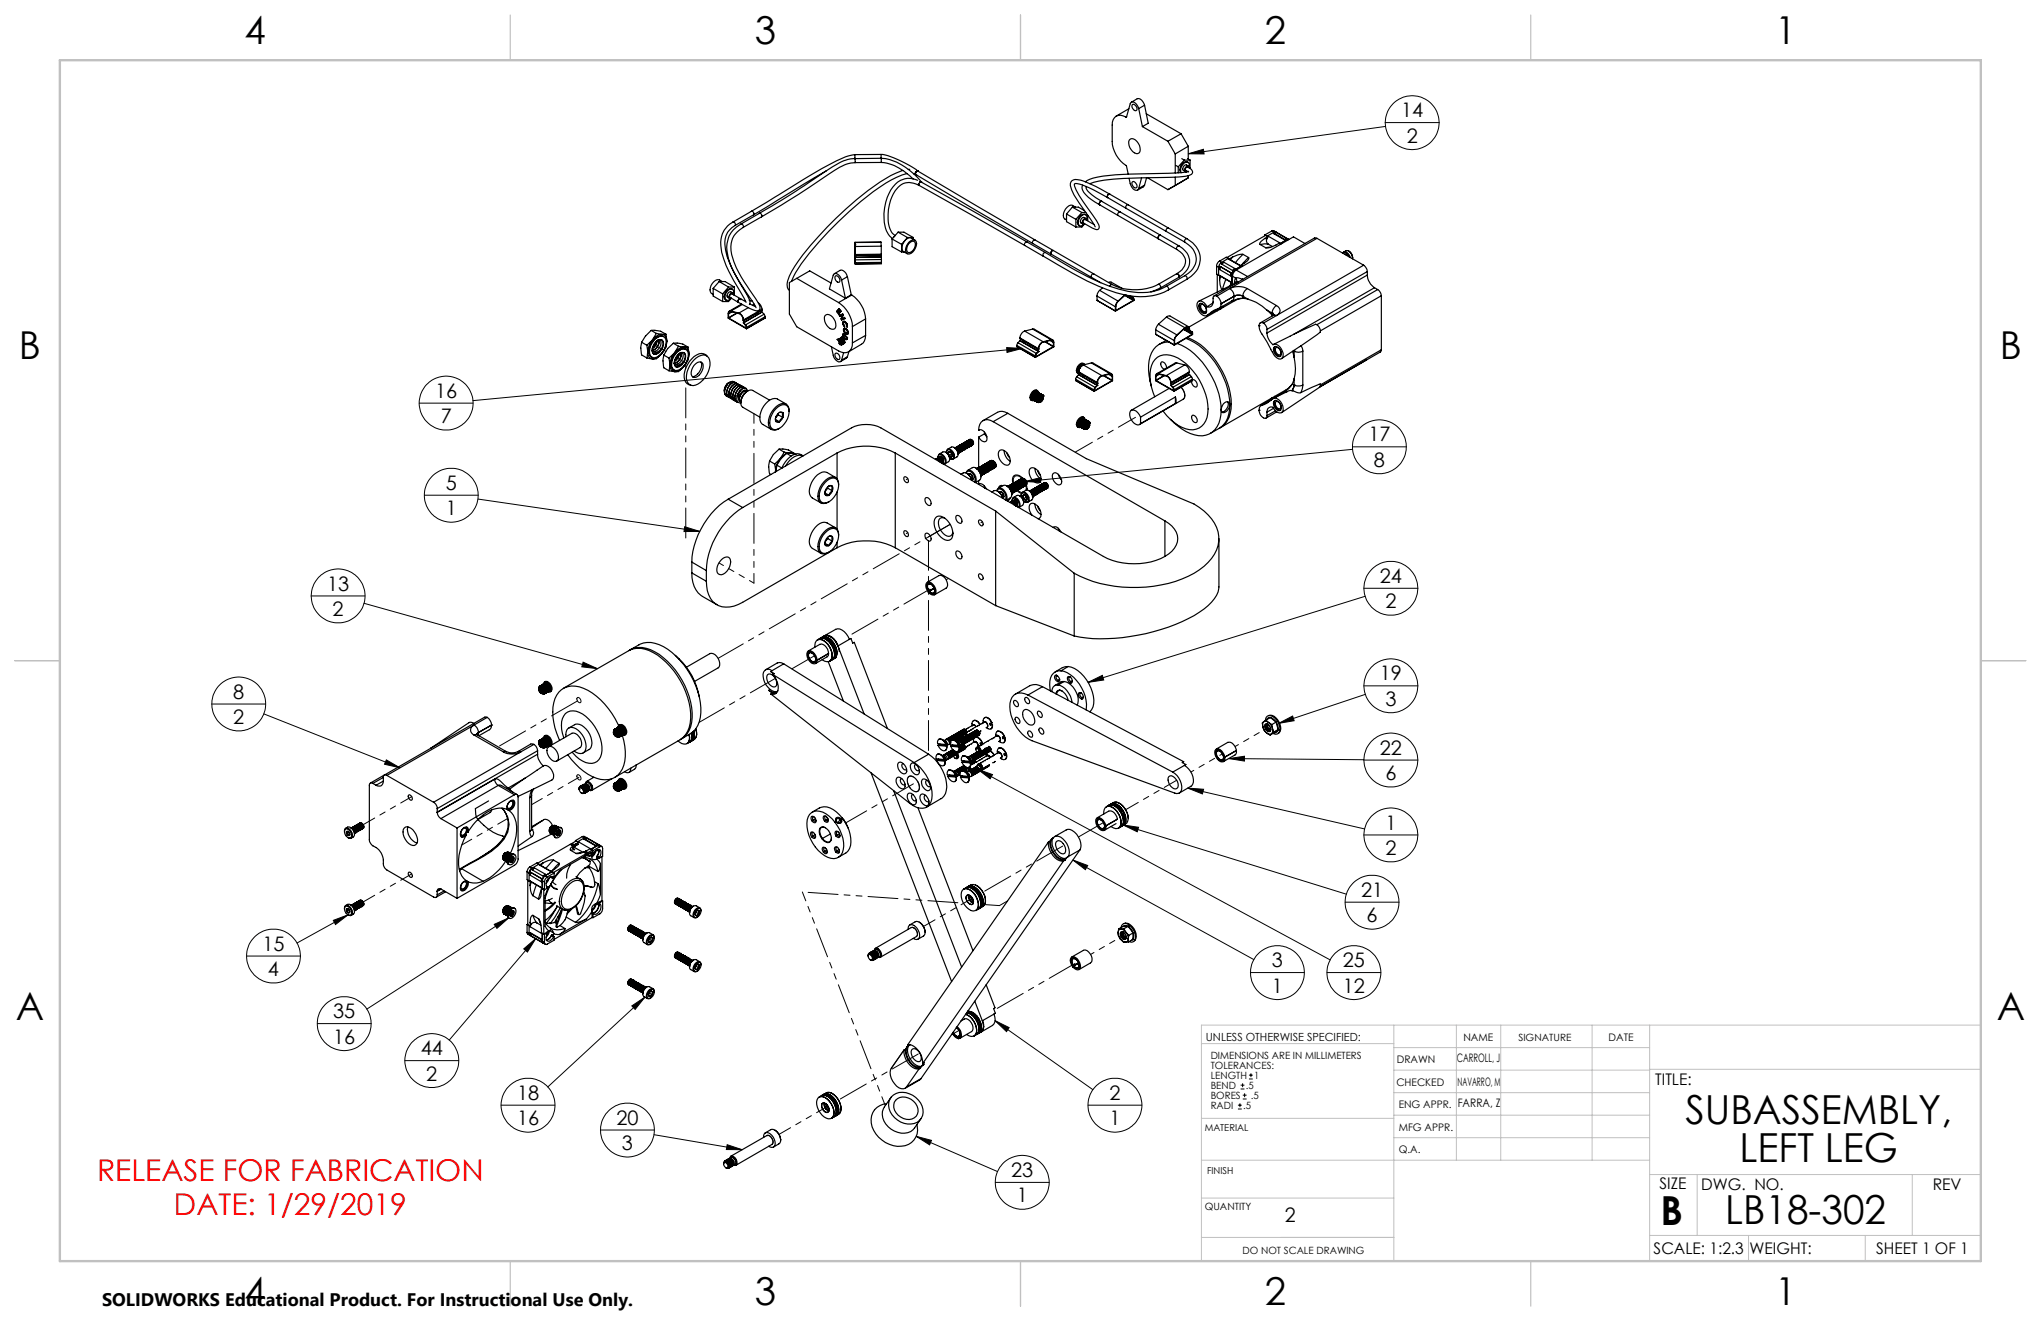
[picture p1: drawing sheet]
<svg xmlns="http://www.w3.org/2000/svg" width="432mm" height="279mm" viewBox="0 0 432 279" stroke-linecap="round" stroke-linejoin="round" font-family="sans-serif">
<defs><g id="words">
<g font-size="8.5">
<text x="356.6" y="237.7">SUBASSEMBLY,</text>
<text x="368" y="245.8">LEFT LEG</text>
<text x="351.3" y="259">B</text>
<text x="365" y="258.9">LB18-302</text>
</g>
<g font-size="8.1">
<text x="51.7" y="9.3">4</text>
<text x="159.7" y="9.3">3</text>
<text x="267.6" y="9.3">2</text>
<text x="375.6" y="9.3">1</text>
<text x="4" y="76">B</text>
<text x="423.1" y="76">B</text>
<text x="3.3" y="215.7">A</text>
<text x="422.4" y="215.7">A</text>
<text x="51.7" y="276">4</text>
<text x="159.7" y="276">3</text>
<text x="267.6" y="276">2</text>
<text x="375.6" y="276">1</text>
</g>
<g font-size="6.3" fill="#f00">
<text x="20.5" y="249.7">RELEASE FOR FABRICATION</text>
<text x="36.8" y="257.1">DATE: 1/29/2019</text>
</g>
<g font-size="4.2">
<text x="296.4" y="24.8">14</text>
<text x="297.6" y="30.2">2</text>
<text x="92.1" y="84.1">16</text>
<text x="93.2" y="89.5">7</text>
<text x="289.5" y="93.4">17</text>
<text x="290.7" y="98.8">8</text>
<text x="94.3" y="103.6">5</text>
<text x="94.3" y="109">1</text>
<text x="69.2" y="124.9">13</text>
<text x="291.9" y="123.3">24</text>
<text x="70.4" y="130.3">2</text>
<text x="293.1" y="128.7">2</text>
<text x="291.9" y="143.9">19</text>
<text x="49.3" y="147.8">8</text>
<text x="293.1" y="149.3">3</text>
<text x="49.3" y="153.2">2</text>
<text x="291.9" y="159.6">22</text>
<text x="293.1" y="165">6</text>
<text x="293.1" y="175.5">1</text>
<text x="293.1" y="180.9">2</text>
<text x="287.9" y="189.7">21</text>
<text x="289.1" y="195.1">6</text>
<text x="55.5" y="201.1">15</text>
<text x="56.7" y="206.5">4</text>
<text x="269.1" y="204.6">3</text>
<text x="269.1" y="210">1</text>
<text x="284.1" y="204.6">25</text>
<text x="284.1" y="210">12</text>
<text x="70.5" y="215.4">35</text>
<text x="70.5" y="220.8">16</text>
<text x="89" y="223.2">44</text>
<text x="90.2" y="228.6">2</text>
<text x="109.4" y="232.6">18</text>
<text x="234.7" y="232.6">2</text>
<text x="109.4" y="238">16</text>
<text x="130.4" y="237.9">20</text>
<text x="234.7" y="238">1</text>
<text x="131.6" y="243.3">3</text>
<text x="213.9" y="248.9">23</text>
<text x="215.1" y="254.3">1</text>
<text x="271.8" y="258.5">2</text>
</g>
<text font-size="3.8" x="21.6" y="276.3">SOLIDWORKS Educational Product. For Instructional Use Only.</text>
<g font-size="3.4">
<text x="350.2" y="229.5">TITLE:</text>
<text x="351.1" y="251.6">SIZE</text>
<text x="359.9" y="251.6">DWG. NO.</text>
<text x="408.9" y="251.7">REV</text>
<text x="349.8" y="265.3">SCALE: 1:2.3</text>
<text x="370.1" y="265.3">WEIGHT:</text>
<text x="396.9" y="265.2">SHEET 1 OF 1</text>
</g>
<g font-size="2.5">
<text x="308.2" y="224.7">CARROLL, J</text>
<text x="308.4" y="229.6">NAVARRO, M</text>
<text x="308.4" y="234.2">FARRA, Z</text>
</g>
<text font-size="2.4" x="255.1" y="220.1">UNLESS OTHERWISE SPECIFIED:</text>
<g font-size="2.2">
<text x="309.6" y="220.2">NAME</text>
<text x="340.3" y="220.2">DATE</text>
<text x="295.5" y="224.9">DRAWN</text>
<text x="295.4" y="229.8">CHECKED</text>
<text x="295.9" y="239.1">MFG APPR.</text>
<text x="295.9" y="234.4">ENG APPR.</text>
<text x="295.9" y="243.9">Q.A.</text>
</g>
<g font-size="2.1">
<text x="321.2" y="220.2">SIGNATURE</text>
<text x="256.1" y="224">DIMENSIONS ARE IN MILLIMETERS</text>
<text x="256.1" y="226.1">TOLERANCES:</text>
<text x="256.1" y="228.2">LENGTH</text>
<text x="256.1" y="230.3">BEND</text>
<text x="256.1" y="232.4">BORES</text>
<text x="263.6" y="230.3">.5</text>
<text x="264.6" y="232.4">.5</text>
<text x="265.3" y="228.2">1</text>
<text x="256.1" y="234.5">RADI</text>
<text x="263" y="234.5">.5</text>
<text x="254.9" y="255.9">QUANTITY</text>
<text x="262.9" y="265.2">DO NOT SCALE DRAWING</text>
</g>
<g font-size="2">
<text x="254.9" y="239.1">MATERIAL</text>
<text x="255.4" y="248.3">FINISH</text>
</g>
</g></defs>
<g fill="none" stroke="#000" stroke-width=".21">
<path d="M251.4 32.5l3.2-.9 .1 1zM293.1 25.9h11.4M293.1 26.7l-41.7 5.8M213 73.5l3.3 .2-3.3 .8zM216.3 73.7l-116.3 11M88.7 85.3h11.4M286.1 94.5h11.4M286.1 95l-69.2 6.8M89.8 104.7h11.4M101.1 105.6l46.9 6.8M144.9 111.4l3.1 1h-3.3zM216.9 101.8l3.2-.8 .1 1z"/>
<path d="M65.8 126h11.4M77 127.6l49.4 13.8M288.5 124.4h11.5M288.8 126.1l-58.6 18.2M44.8 148.9h11.4M55.8 151l28.8 11.4M123.4 140.1l3 1.3-3.3-.4zM230.2 144.3l3-1.5 .3 1zM270.5 153l3-1.6 .3 1zM288.5 145.1h11.5M288.9 146.9l-18.4 6.1M81.7 160.7l2.9 1.7-3.2-.8z"/>
<path d="M206.8 162.7l3.2 1.1-.5 .9zM206.8 162.7l74.6 40.3M237.6 174.5l3.3 .5-.3 .9zM237.6 174.5l47.2 14.6M251.3 166.7l3.3 .2-.2 1zM251.3 166.7l37.4 8.6M260 160.4l3.3-.5v1.1zM260 160.4l28.5 .3M288.5 160.8h11.5M288.5 176.6h11.5M70.5 194.7l3.1-1.2-2.6 2zM73.6 193.5l-10.8 6"/>
<path d="M104.6 195.5l3-1.4-2.5 2.3zM107.6 194.1l-30 19.3M113.3 198.5l-18.3 21.5M227 181.9l3.1 1.2-.5 .8zM227 181.9l38.3 21.1M284.6 190.8h11.4M52.2 202.2h11.4M67.1 216.5h11.4M110.8 200.7l2.5-2.2-1.7 2.9zM133.7 212.8l2.8-1.9-2.1 2.6zM136.5 210.9l-20.6 19M210.5 215.9l3 1.4-.6 .9z"/>
<path d="M210.5 215.9l20.7 14.6M264.5 205.7h11.4M280.7 205.7h11.4M85.7 224.3h11.3M106 233.8h11.4M127 239h11.4M138.4 240l18.6 3.2M230.2 233.8h11.4M261.9 234.6h.8M261.9 233.8h.8M262.3 233.4v.8M262.5 230.3h.8"/>
<path d="M262.5 229.5h.8M262.9 229.1v.8M262.9 232.4h.8M262.9 231.6h.8M263.3 231.2v.9M264.2 228.2h.8M264.2 227.4h.8M264.7 227v.8M153.8 242.1l3.2 1.1-3.3-.1zM193.9 240.3l3.2 .9-.4 .9zM193.9 240.3l17.1 7.5M210.6 250.1h11.4"/>
<circle cx="298.8" cy="26" r="5.7"/>
<circle cx="94.4" cy="85.3" r="5.7"/>
<circle cx="291.8" cy="94.5" r="5.7"/>
<circle cx="95.5" cy="104.8" r="5.7"/>
<circle cx="71.5" cy="126" r="5.7"/>
<circle cx="294.2" cy="124.4" r="5.7"/>
<circle cx="50.5" cy="148.9" r="5.7"/>
<circle cx="294.2" cy="145" r="5.7"/>
<circle cx="294.2" cy="160.7" r="5.7"/>
<circle cx="294.2" cy="176.6" r="5.7"/>
<circle cx="290.3" cy="190.8" r="5.7"/>
<circle cx="57.9" cy="202.2" r="5.7"/>
<circle cx="72.8" cy="216.5" r="5.7"/>
<circle cx="270.3" cy="205.7" r="5.7"/>
<circle cx="286.4" cy="205.7" r="5.7"/>
<circle cx="91.4" cy="224.3" r="5.7"/>
<circle cx="111.7" cy="233.8" r="5.7"/>
<circle cx="132.7" cy="239" r="5.7"/>
<circle cx="235.9" cy="233.8" r="5.7"/>
<circle cx="216.3" cy="250.1" r="5.7"/>
</g>
<g fill="none" stroke="#c0c0c0" stroke-width=".21">
<path d="M294.9 216.8v49.9M308.1 216.8v28.6M317.5 216.8v28.6M336.8 216.8v28.6M349 216.8v49.9M419.1 216.8h-164.9v49.9M254.2 236.5h40.7M254.2 220.7h40.7M294.9 231.1h54.1M294.9 226.3h54.1M294.9 221.6h54.1M294.9 235.9h54.1"/>
<path d="M349 226.2h70.1M254.2 245.4h94.8M254.2 253.4h40.7M294.9 240.6h54.1M349 248.4h70.1M359.1 248.4v12.9M404.6 248.4v12.9M254.2 261.7h40.7M349 261.3h70.1M369.9 261.3v5.4M394.6 261.3v5.4"/>
</g>
<path d="M108 3.2v9.5M215.9 3.2v9.5M323.8 3.2v9.5M3.1 139.7h9.6M419.1 139.7h9.5M108 266.7v9.6M215.9 266.7v9.6M323.8 266.7v9.6" fill="none" stroke="#c0c0c0" stroke-width=".25"/>
<path d="M12.7 12.7h406.4v254h-406.4z" fill="none" stroke="#c0c0c0" stroke-width=".5"/>
<path d="M144.9 111.4l3.1 1h-3.3zM251.4 32.5l3.2-.9 .1 1zM213 73.5l3.3 .2-3.3 .8zM216.9 101.8l3.2-.8 .1 1zM230.2 144.3l3-1.5 .3 1zM270.5 153l3-1.6 .3 1zM260 160.4l3.3-.5v1.1zM251.3 166.7l3.3 .2-.2 1zM237.6 174.5l3.3 .5-.3 .9zM227 181.9l3.1 1.2-.5 .8zM210.5 215.9l3 1.4-.6 .9zM193.9 240.3l3.2 .9-.4 .9zM153.8 242.1l3.2 1.1-3.3-.1zM206.8 162.7l3.2 1.1-.5 .9zM133.7 212.8l2.8-1.9-2.1 2.6zM110.8 200.7l2.5-2.2-1.7 2.9zM70.5 194.7l3.1-1.2-2.6 2zM81.7 160.7l2.9 1.7-3.2-.8zM123.4 140.1l3 1.3-3.3-.4zM104.6 195.5l3-1.4-2.5 2.3z" fill="#000"/>
<g fill="none" stroke="#000" stroke-width=".25">
<path d="M174.9 36.1l-15.5 9.3M180.9 32.7a12.9 12.9 0 0 0-5.5 2.2l-4.4 2.4-12 7.4M180.9 32.7v.9M180.9 33.5l-1.1 .1-1.2 .4a87.7 87.7 0 0 0-10 6.3l-7.9 4.8M180.9 34.4a6.4 6.4 0 0 0-3.3 1l-8.7 5.7-7.8 4.8M180.9 33.5h5.5v.9h-5.5M180.9 33.5v.9M186.3 34.4a10.7 10.7 0 0 1 6.9 3.5M186.4 32.7a19.5 19.5 0 0 1 7.6 3.4M186.4 32.7v.8a12.5 12.5 0 0 1 8.3 4.7l.2 .4M186.4 32.7h-5.5M191 36.1a23 23 0 0 0-7.3 4.2 74.4 74.4 0 0 0-15.6 16 7.3 7.3 0 0 0-1.5 4.5l.4 .6"/>
<path d="M191.9 36.7l-1 .3a30.9 30.9 0 0 0-8.8 5.6 70.9 70.9 0 0 0-13.8 15.1l-.8 1.8M192.5 35.8h-.3M193.8 36.9l24.7 14.6M193.8 36.3l-.2 .4M193.8 36.9h.1M194.1 38.1a4.3 4.3 0 0 0-5.6 2.1 10 10 0 0 0-.6 9.3l.9 .9M194.2 36.2l24.7 14.5M194.2 36.2a.47 .47 0 0 0-.5 .7l-.4-.1M194.2 39l.1 .1M194.2 36.2l.1 .1M194.3 36.2h-.1a.5 .5 0 0 0-.4 .7M194.3 39.1l.1 .1"/>
<path d="M194.4 39.2a3.6 3.6 0 0 0-5.4 1.8 8.7 8.7 0 0 0-.2 8.4l.6 .4M194.4 39.2l22.4 12.7M194.7 38.4l-.1 .1M194.8 38.5l22.4 12.7M194.8 38.5h.1M194.8 38.5l-.4 .4-.1 .3h.2M229.1 39.2a1.56 1.56 0 0 0 .6 1.9l1.2 1.1 1.8 1.1M229.8 39.4v.5l.7 .8 2.6 1.9M238.2 24.8a1.78 1.78 0 0 0-2-.2 1.78 1.78 0 0 0-.9 1.9v3.4a6.4 6.4 0 0 0 3 5.1l.4 1.8M238.4 24.7l-.2 .1M238.8 23l-2.7 1.6M238.9 37.7a2.51 2.51 0 0 0 1.4 2.6h.3l.3-.4"/>
<path d="M238.9 29.6a1.23 1.23 0 0 1 1.9 .7 1.41 1.41 0 0 1-.1 2.2 2.25 2.25 0 0 1-1.8-2.9zM239.4 21.6l1.2-.7a1.25 1.25 0 0 1 1.4 1l.1 .4M239.5 22.2l.1-.1a.86 .86 0 0 1 .8 1.3 .94 .94 0 0 1-.9-1.2zM239.6 38.4a.88 .88 0 0 1 .8 1.3 .86 .86 0 0 1-.8-1.3zM240.9 23l-.1-.4a1.11 1.11 0 0 0-1.5-.9l-1.1 3.1M240.9 23l.8 3.8M241.5 37.6l-.6 2.3M241.7 26.8l5.4 3.1M242.1 39.2l-.2 .3-1.2 .7M242.1 22.3l.8 3.8-1.2 .7M242.1 22.3l-1.2 .7M242.1 39.2l-1.2 .7"/>
<path d="M242.5 24.1l7.4 4.2M242.6 37.6l-.5 1.6M242.8 37.6l4.3 2.5M247.1 29.9l1.5 2.7M248.6 32.6v4M248.6 37.5v1.7M248.6 39.2l-1.5 .9M248.8 35l.5 .3M249.3 35.3v1.2M249.9 28.3l-2.8 1.6M249.9 28.3l1.5 2.6M250 33.5l.5 .4"/>
<path d="M250.5 33.9l-1.2 1.4M250.5 33.9h1.3M250.8 36l.5 .3M251 36.3l-.1 .1M251.2 35.3l1 .8 .1 .4-.2 .4a8.9 8.9 0 0 1-4.2 .6h-1.6a82.8 82.8 0 0 0-13.9 .8l-1.8 .5M251.2 33.5l.6 .4M251.4 34.3a1.07 1.07 0 0 0-1.6 .8 1.16 1.16 0 0 0 .1 1.4M251.4 35.4a.43 .43 0 0 0-.5 .2 .43 .43 0 0 0 .1 .5M251.4 30.9l-2.8 1.7M251.4 30.9v2.7M251.4 36.3v.1M251.4 37.1v.5"/>
<path d="M251.4 37.6l-2.8 1.6M251.4 37.6l-4.3 2.5M251.4 35.1l-.4-.2a.78 .78 0 0 0-.6 1.2l.4 .2M251.5 36.3h-.1a88.2 88.2 0 0 1-12.5 .5 23.3 23.3 0 0 0-8.9 1.4l-.4 .3M251.5 35.5l.1-.1a.32 .32 0 0 0-.2-.3 .32 .32 0 0 0-.3 0l-.3 .4-.2 .5 .2 .3 .3-.1-.1 .2M251.6 35.4v-.1a.76 .76 0 0 0-.5-1 1.74 1.74 0 0 0-1.2 2.2M251.8 33.9l-.1 1.7M152.2 59.5l-1.3 1.5M152.2 59.5l1.9 1.2M152.2 59.5h1.2l2 1.2M152.8 59.5l-.6-.3a1.92 1.92 0 0 0-1.6 2.9l.3 .2M155.1 47a4.9 4.9 0 0 0-2.6 5 20.5 20.5 0 0 0 3.5 8.6l1.8 3.4"/>
<path d="M155.1 47a.49 .49 0 0 1 .4 .7M155.5 47.7a4.3 4.3 0 0 0-2 5.1 31.4 31.4 0 0 0 4.6 9.6 1.86 1.86 0 0 1 .4 2M156.8 47.4a5.4 5.4 0 0 0-3 5.7 21.7 21.7 0 0 0 4 8.7l2.1 3.3M156.8 47.4a.49 .49 0 0 1 .4 .7M157.2 48.1a4.8 4.8 0 0 0-2.4 5.8 29.3 29.3 0 0 0 5.1 9.3 3 3 0 0 1 .8 2.3 1.05 1.05 0 0 1-1.4 0l-3.1-1.5M159 44.7a.49 .49 0 0 1 .4 .7M159 44.7l-3.9 2.3M159.4 45.4l-3.9 2.3M160.7 45.1l-3.9 2.3M160.7 45.1a.49 .49 0 0 1 .4 .8M161.1 45.9l-3.9 2.2M168.6 58.9l-1.6 .9v6.6l1.6 2.7 8.8 5.1a1.78 1.78 0 0 0 2.1 .2 1.78 1.78 0 0 0 .8-1.9"/>
<path d="M168.6 58.9l8.8 5.1M168.6 58.9l2.7-1.6 4.5 2.6M176.5 57.9l1.2-.7a1.35 1.35 0 0 1 1.6 1.3M176.8 58.3a.9 .9 0 0 1 .8 1.4 .9 .9 0 0 1-.8-1.4zM178 59.2a1.56 1.56 0 0 0-1.4-1.3l-.3 .3-.8 2.9 3.4 2M178 59.2l.9 3.9M179.3 58.5l-1.3 .7M179.3 58.5l.8 3.8M180.9 51.3v2.7M180.9 51.4v.4M180.9 52.6v.1M180.9 51.3v1.4"/>
<path d="M180.9 51.3h5.5M180.9 51.8h.1M180.9 51.8v.8M180.9 52.7v3.1M180.9 52.7h.1M180.9 52.6h.1M180.9 54h.1M180.9 53.9v.1M180.9 55.7h.1M180.9 54.4v1.4M180.9 54.4v.1M180.9 54.4h.1"/>
<path d="M180.9 55.8h.1M186.4 51.3h-5.5M186.4 51.3v.8M186.4 53.9v.4M186.4 52.1h-5.5v1.7h5.5M186.4 52.1v1.7M186.4 54.3v.1M186.4 53.8v.1l-5.5 .1M186.4 54.3l-5.5 .1M186.4 54.4h-5.5M186.4 54.4l.1 .5M186.4 53.9l-5.5 .1"/>
<path d="M186.5 54.9l-5.6 .1v.6l5.6-.1M186.5 54.9v.6M186.5 55.7l-5.6 .1M186.5 55.5v.3M188.7 50.6l2 1.1M188.7 50.6v1.6l2 1.1M189.4 49.8l-.3 .3M190 49.1l2 1.1M190 49.1l-1.3 1.5M190 49.1h1.2l2 1.1M190.7 53.3h.6M190.7 51.7v1.6"/>
<path d="M192 50.2h1.2M192 50.2l-1.3 1.5M192.3 51.5a.79 .79 0 0 1 1.3-.2 1.78 1.78 0 0 1-1.3 2.1 1.17 1.17 0 0 1 0-1.9zM192.4 51.2a.86 .86 0 0 1 1.5 0 2.18 2.18 0 0 1-1.8 2.5 1.42 1.42 0 0 1 0-2.2zM193.2 50.2v.4M193.6 50.8l-.8-.5a1.62 1.62 0 0 0-1.8 1.2 1.4 1.4 0 0 0 .2 1.7l.7 .5M216.8 51.9l3.9 2.3M217.2 51.2a.53 .53 0 0 0-.4 .7M217.2 51.2l4 2.2M218.5 51.5l3.9 2.3M218.9 50.7a.53 .53 0 0 0-.4 .8M218.9 50.7l12.5 7.2"/>
<path d="M220.7 54.2a102 102 0 0 0 13.5 7 15.6 15.6 0 0 0 12.1 .6l.9-.5M221.2 53.4a68.9 68.9 0 0 0 15.4 7.7 12.9 12.9 0 0 0 10.1-.5M221.2 53.4a.49 .49 0 0 0-.5 .3 .49 .49 0 0 0 0 .5M222.4 53.8l8.5 4.9M222.8 53a.51 .51 0 0 0-.4 .8M225.6 45.3l2 1.1M225.6 45.3v1.6l2 1.1M226.9 43.8l-1.3 1.5M226.9 43.8l2 1.1M226.9 43.8h1.2l1.3 .8M227.5 43.8l-.6-.3a1.51 1.51 0 0 0-1.7 1.2 1.16 1.16 0 0 0 .4 1.8M227.6 46.4v1.6"/>
<path d="M228.9 44.9l-1.3 1.5M228.9 44.9h.8M229.5 47.3l-.6 .7h-1.3M229.6 46.4l1.9 1.1M229.7 45.4a.85 .85 0 0 0-1.3 .4 1.19 1.19 0 0 0 0 1.9M229.7 46.5a.43 .43 0 0 0-.5 .2 .43 .43 0 0 0 .1 .5M229.8 46.2a.73 .73 0 0 0-.9 0 .73 .73 0 0 0-.3 .8l.5 .4M229.9 46.5v-.1a.73 .73 0 0 0-.4-1 1.65 1.65 0 0 0-1.2 2.3 .94 .94 0 0 0 1.1-.3M229.9 46.6l-.1-.4a.78 .78 0 0 0-.7 1.2l.3-.1M230.1 45.5l-.1 1.2M230.9 58.7l2 1.1M231.4 57.9a.49 .49 0 0 0-.5 .8"/>
<path d="M231.4 57.9l3.9 2.3M232.7 43.3l3.8 2.3M233.1 42.6a.49 .49 0 0 0-.4 .7M233.1 42.5a.5 .5 0 0 0-.4 .8M233.1 42.6l16.3 9.4M234.4 41.8l-4-2.1-2-.8h-1.1a1.51 1.51 0 0 0 .4 1.3l2.4 3.8a13 13 0 0 1 2.5 3.9l-.1 .4-.3 .2a2.98 2.98 0 0 1-2.1-.8l-1-.6M234.4 41.8l3.8 2.3M234.5 59.8l.5-.1 2.3 1.3M234.8 41.1l-3-1.7-3.2-1.3a1.6 1.6 0 0 0-2 .4l-.2 .3a7.2 7.2 0 0 0 1.9 4.1l3.4 5.1M234.8 41.1a.49 .49 0 0 0-.4 .7M234.8 41a.5 .5 0 0 0-.4 .8M234.8 41.1l16.3 9.4"/>
<path d="M236.5 45.6l12.5 7.2M237 44.8a.49 .49 0 0 0-.5 .8M238.2 44.1l8.6 4.9M238.7 43.3a.49 .49 0 0 0-.5 .8M245.5 49.7a.53 .53 0 0 0-.4 .8M246.8 49l3.9 2.2M247.2 48.2a.49 .49 0 0 0-.4 .8M249 57.9l.4 .2 .1 .4M249 57.9l-4 2.2M249 52.8a2.93 2.93 0 0 1 1.8 2.8 3.3 3.3 0 0 1-1.8 2.3M249.4 58.7l-3.9 2.2M249.4 52a3.6 3.6 0 0 1 2 4.6 5 5 0 0 1-2 2.1"/>
<path d="M249.4 52a.51 .51 0 0 0-.4 .8M249.5 58.5l-.1 .2M250.6 58.3a.51 .51 0 0 1 .5 .8M250.6 58.3l-3.9 2.3M250.7 51.2a4.1 4.1 0 0 1 2.3 4.4l-.1 .2a4.8 4.8 0 0 1-2.3 2.5M251.1 59.1l-3.9 2.2M251.1 50.5a4.6 4.6 0 0 1 .9 8l-.9 .6M251.1 50.5a.49 .49 0 0 0-.4 .7M257.4 56.3v1.7l.4 .2M257.4 56.3l.4 .3M257.5 58.1h.1M257.5 58.1v3.7"/>
<path d="M257.5 58.1l.3 .1M257.8 56.6l.2 .1M257.8 56.6v1.6M258 55.2l-.5 .6-.1 .5M258 55.2l.4 .3M258 59.2a3.4 3.4 0 0 0 .6 2.1M258 58.2l2.4 1.5M258 56.7v.3M258 58.2v1M258 57l2.4 1.4v-.3M258 58.2l2.4 1.4v.8M258.1 56.3l-.1 .4"/>
<path d="M258.1 56.3l2.4 1.4M258.1 56.3l.2 .1M258.3 56.4l-.3 .6M258.3 58.5l-.3 .7M258.3 56.4l2.2 1.3M258.4 55.5l-.4 .5-.2 .6M258.4 55.5l.2 .1M258.6 55.6l-.2 .2 2.4 1.4 .2-.2M258.9 55.5l-.3 .5M258.9 55.5l2.4 1.3-.3 .2M258.9 55.5l-.3 .1M259.3 59.1l-.6 2.1"/>
<path d="M259.6 54.5l.3 .1-1.5 .9M259.6 54.5h.1M259.9 54.7l-.5-.3-1.4 .8M260 54.8l2.4 1.4M260.4 58.1l.2 .1M260.5 57.7l-.1 .4M260.6 59.8h.1M260.6 58.2v1.6M260.6 59.8l.1 .1M260.6 58.2h.2M260.7 58.4l.7 .4M260.7 58.4v1.8"/>
<path d="M260.8 54.4l-.5 .6M260.8 54.4l-.8 .4M261 57l.2 .1M261.2 57.1l-.4 .3-.2 .8M261.2 59.5l.3 .3M261.2 57.1l.2 .1M261.2 59.5v.5M261.4 58.8h.6l.9 .3M261.4 58.8l-.2 .7M261.4 58.8l.3 .5-.1 .5M261.5 57.1a1.82 1.82 0 0 0-.8 1.3M261.5 57.1l2.4 1.4"/>
<path d="M261.6 59.8h.1M262 59.6l-8.4 4.1M262.6 56.3h.1M262.6 56.3l-1.4 .8M262.6 56.3h.2M262.6 56.3l.2 .1M262.9 59.1h.1M262.9 59.1l-.1 .1M263 53.8l-1.2 .1-1 .5M263 53.8l-1.6 1.8M263 53.8l1.2 .7M264.2 54.5v.1a2.68 2.68 0 0 1-1.8 1.6l-2.4-1.4"/>
<path d="M264.2 54.5l-1.5 1.5M266.6 51.7l1.2 .7M267.5 50.4l-.9 1v.3M267.5 50.4l.5 .1M267.6 49.7v.1M267.6 49.7l.2 .1M267.8 49.8l-8.2 4.7M268 50.5v.7l.3 .4M268.3 51.6l-1.7 .1M268.3 51.6l.9 .5M268.4 50l2.4 1.4a4.7 4.7 0 0 1-3 1M268.4 50l-.4 .5"/>
<path d="M268.4 50l-.9 .4M268.7 52.3l-.9 .1M269.1 48.9l.4-.1 .4 .2M269.1 48.9l-1.5 .8M269.1 48.9l.4 .2M269.4 49.4l.4 .1M269.4 49.4l2.4 1.4 .3-.2M269.5 49.1l.4-.1 2.8 1.7h-.4l-1.5 .8 .2 .1M269.5 49.1l-1.4 .9-.3-.2M269.5 49.1l.2 .1M269.7 49.2l-.3 .2M269.8 49.5l2.1 1.2"/>
<path d="M270 49.1l-.3 .1M270 49.1l2.3 1.4-.2 .1M270 49.1l-.2 .4M272.1 50.6l.4 .2M276.1 51.5l-2.5-1.4-12.1 7M278.6 50.4l-.5-.1-21.2 12.3M278.6 50.4l-18.4 10.6M278.6 50.4l9.9 5.7M284.1 53.6l.2-.3a1.29 1.29 0 0 1 1.4 1.2M284.1 53.6l.2-.2a1.09 1.09 0 0 1 1.2 1M284.3 53.3l.4-.2a1.34 1.34 0 0 1 1.4 1.7M284.5 53.8l.3 .1z"/>
<path d="M284.8 53.9l.2 .2M285.3 53.1l.1 .1a1.57 1.57 0 0 1 .8 1.4M288.5 56.1l.6 .8 .2 .5M288.5 56.1l-18.4 10.6M289.3 58.2a3.6 3.6 0 0 0 1.5 2.7M289.3 58.2l-21.3 12.2M289.3 57.4l-21.3 12.3M289.3 57.4v.8M135.7 72.4a5.2 5.2 0 0 0 0 2.7l1.1 .6M135.7 72.4l1.1 .6M136.8 73l.2 1.5M136.8 75.7l1.2 .2"/>
<path d="M137 74.5a1.26 1.26 0 0 0 1 1.4M137 74.5l-.2 1.2M137.8 69.9l-1.3 1.2-.8 1.3M137.8 69.9l2 .2 1.1 .6M137.8 69.9l1.1 .6M138 71.9l-1.2 1.1M138 71.9a4.5 4.5 0 0 0-1 2.6M138.1 74.7l.2 .1 .8-.1-.8 .1M138.5 72.6a1.33 1.33 0 0 1 1.6-.6 2.15 2.15 0 0 1-1.5 3 .92 .92 0 0 1-.6-1.5zM138.7 71.6a1.45 1.45 0 0 1 2-.2 3.3 3.3 0 0 1-2.2 4.3 1.08 1.08 0 0 1-1.1-1.4 3.7 3.7 0 0 1 1.3-2.7zM138.7 72.3l-.7 1.2M138.9 70.5l1.2 .2"/>
<path d="M138.9 70.5l-.9 1.4M138.9 72.1a1.87 1.87 0 0 1-.9 1.6M139 72.1a1.85 1.85 0 0 1-1 1.6M139.2 71.9a1.58 1.58 0 0 1-1.2 2.2M139.2 71.9a1.7 1.7 0 0 1-1.3 2.2l.1 .1M139.4 71.9h.1a1.26 1.26 0 0 1-.2 1.9l-.8 .5-.5-.1M139.9 73.8a1.81 1.81 0 0 1-1.4 1M139.9 73.8a1.23 1.23 0 0 1-1.9 .4M140 71.9a1.48 1.48 0 0 1-.1 1.9M140.1 70.7a1.25 1.25 0 0 1 1 1.4M140.1 74.8a2.62 2.62 0 0 1-2.1 1.1M140.1 70.7a2.49 2.49 0 0 0-2.1 1.2"/>
<path d="M140.1 74.8l-1.2 1.1h-.9M140.4 71.2h-.1a1.77 1.77 0 0 0-2.1 .8 3.3 3.3 0 0 0-.8 3.1l.5 .5M140.4 75.1a5.2 5.2 0 0 0 0 2.7l1.1 .6M140.4 75.1l1.1 .6M140.9 70.7l.2 1.4M140.9 70.7h-.8M141.1 72.1a4.4 4.4 0 0 1-1 2.7M141.1 72.1a3.5 3.5 0 0 1-1 2.7M141.5 75.7l.2 1.5M141.5 78.4l1.2 .2M141.7 77.2a1.25 1.25 0 0 0 1 1.4M141.7 77.2l-.2 1.2"/>
<path d="M142.5 72.6l-1.2 1.1-.9 1.4M142.5 72.6h.7a4.1 4.1 0 0 1 2.4 .8M142.5 72.6l1 .6M142.6 76.8a1.57 1.57 0 0 0 1.3-2.2 1.66 1.66 0 0 1-1.3 2.2l.1 .1M142.7 74.6l-1.2 1.1M142.7 74.6a4.4 4.4 0 0 0-1 2.6M142.8 77.4l.6 .1 .3-.1-.8 .1M143.4 74.4a1.36 1.36 0 0 1 1.9-.3 3.3 3.3 0 0 1-1.7 4.1 1.06 1.06 0 0 1-1.2-.1 1.06 1.06 0 0 1-.3-1.1 3.7 3.7 0 0 1 1.3-2.6zM143.4 75l-.7 1.2M143.4 75l-.2 .6-.5 .6M143.5 74.9a.85 .85 0 0 1 1.1-.3 .85 .85 0 0 1 .4 1.1 2.06 2.06 0 0 1-2 1.9 1.65 1.65 0 0 1 .2-2.3zM143.5 73.2l1.2 .2"/>
<path d="M143.5 73.2l-.8 1.4M143.6 74.9a1.87 1.87 0 0 1-.9 1.5M143.7 74.8a2.07 2.07 0 0 1-1 1.6M144.1 74.6a.79 .79 0 0 1 .4 1.1 1.57 1.57 0 0 1-1.7 1.3l-.1-.1M144.6 76.5a2.05 2.05 0 0 1-1.4 1M144.6 76.5l-.2 .2a1.21 1.21 0 0 1-1.7 .2M144.7 74.6a1.48 1.48 0 0 1-.1 1.9M144.7 73.4a1.26 1.26 0 0 1 1.1 1.5M144.7 77.4a2.49 2.49 0 0 1-2 1.2M144.7 73.4a2.62 2.62 0 0 0-2 1.2M144.7 77.4l-1.2 1.2h-.8M144.7 73.4h.9"/>
<path d="M145.1 73.9l-.1-.1a1.74 1.74 0 0 0-2.1 .9 3.3 3.3 0 0 0-.8 3.1l.5 .4M145.6 73.4l.2 1.5M145.8 74.9a4.5 4.5 0 0 1-1.1 2.5M145.8 74.9a3.8 3.8 0 0 1-1.1 2.5M146.8 76.2a2.27 2.27 0 0 1 2.8-.8 2.84 2.84 0 0 1 .3 3.2 4.7 4.7 0 0 1-3.3 3 1.65 1.65 0 0 1-1.4-2.2 5.8 5.8 0 0 1 1.6-3.2zM146.8 77.3a1.29 1.29 0 0 1 1.8-.6 2.34 2.34 0 0 1-1.7 3.1 1 1 0 0 1-.6-1.6zM148.3 76.6a2.53 2.53 0 0 1-1.8 3.1M149.7 75.4a1.66 1.66 0 0 0-2.3-.3 5.4 5.4 0 0 0-2.5 5.3 1.53 1.53 0 0 0 1.3 1.1M150.9 61l2 1.2M150.9 61v1.6l2 1.2M152.9 62.2v1.6M154.1 66.4a.4 .4 0 0 1 .5-.5l1.7 .4a1.58 1.58 0 0 1 .9 1.5h.1"/>
<path d="M154.1 67.2l.1 .1M154.1 60.7l-1.2 1.5M154.1 60.7h1.3M154.1 66.4v.8M154.2 67.3l3.6 2.1M154.4 62.9l1.8 1.1M154.6 65.8a.47 .47 0 0 0-.5 .6v.9l3.8 2.2M154.6 65.8l1.7 .4M154.8 62.1l1.9 1.1M154.9 66l-.8 .4M154.9 61.2a1.05 1.05 0 0 0-1.5 .7 .92 .92 0 0 0 .2 1.6M155 62.2a.43 .43 0 0 0-.6 .2 .43 .43 0 0 0 .2 .6"/>
<path d="M155 62l-.4-.3a.78 .78 0 0 0-.6 1.2l.3 .2M155.2 62.3v-.1a.78 .78 0 0 0-.4-1.1 1.67 1.67 0 0 0-1.2 2.3 .83 .83 0 0 0 1.1-.3M155.2 62.3l-.1-.2a.66 .66 0 0 0-.8 .2 .66 .66 0 0 0 0 .8h.4l-.6 .7h-1.2M155.4 60.7l-.1 1.7M155.9 66.2l-1.8 1M156 66.2l-1.8 1.1M156.3 66.2a1.75 1.75 0 0 1 1 1.5M156.6 63.2a.53 .53 0 0 0-.4 .8M156.7 63.2l1.1 .5M156.7 63.2a.53 .53 0 0 0-.5 .8M156.7 63.4v-.1a.45 .45 0 0 0-.5 .1 .45 .45 0 0 0 0 .6M156.9 64.3l-2.6 1.5"/>
<path d="M157 64.4l-2.4 1.4M157.3 67.8h.1M157.3 68.3l.5 .7 .1 .4M157.3 68.3h.1M157.3 68.3l.4 .4M157.3 67.7v.1M157.7 68.7l.2 .6M157.9 69.4h-.1M157.9 69.3v.2M158.3 65.1l-2 1.1M158.5 63.5l.7 .2M158.6 64.3l1.2 .5"/>
<path d="M159.6 64.3l-.4 .3M160.1 66.2l.4 .2M160.4 64.1l.5 .4 .3 .9M161.2 66h.1M161.2 65.6l-3.9 2.2M161.2 66l-3.9 2.3M161.2 65.4l-3.9 2.3M161.2 65.4v.2M161.2 66l.4 .5M161.6 66.5l.3 .5M161.6 66.5l-3.9 2.2M161.9 67v.3l-4 2.2"/>
<path d="M161.9 67l-4 2.3M161.9 67.2l-4 2.3M174.6 66.7a1.27 1.27 0 0 1 1.9 .8 1.36 1.36 0 0 1-.2 2.1 2.21 2.21 0 0 1-1.7-2.9zM175.9 73.3a3.8 3.8 0 0 0 1 2.9 .64 .64 0 0 0 .6 .4 .64 .64 0 0 0 .5-.4M176.8 74.7a.86 .86 0 0 1 .8 1.3 .88 .88 0 0 1-.8-1.3zM177 65.9l.4 .6 .1-.1M177.1 65.8l.4 .6M177.1 65.8l-.1 .1M177.2 71.8l.5 .4M177.4 65.8l-.2 .2 .3 .4M177.4 65.8l.3 .4v-.1M177.4 65.8l.1-.1 .2 .4"/>
<path d="M177.4 64a6.4 6.4 0 0 1 2.9 5.1M177.5 65.3l-.4 .5M177.6 72.3v.4M177.6 72.7l.1 .2 .3 .1M177.6 65.6l-.2 .1 .3 .4M177.6 65.6l.2 .4 .1-.2M177.6 65.6l.1-.1 .2 .3M177.6 71.6l-.2 .1 .3 .5M177.6 71.6l.6 1.3-.2 .1M177.6 71.6l.2 .5-.1 .1M177.7 72.6l.2 .2h.3M177.7 72.2v.4"/>
<path d="M177.7 66.9l-.1-.2 .7-.3 .1 .2-.2 .7 .5-.2 .1 .3-.8 .3M177.7 72.2h.1M177.7 72.2l-.4-.4h-.2l.5 .5M177.7 66.6l.1 .3h-.1M177.7 72.2l-.1 .1M177.7 72.6l-.1 .1M177.7 71.6l.2 .2 .2-.2M177.7 71.6l.3-.3 .8 1.1-.3 .3-.2-.2M177.8 72.5l-.1 .2h.2M177.8 72.5h.1M177.8 72.5l.1 .2M177.8 71.5l.2 .2"/>
<path d="M177.8 71.5l-.1 .1M177.9 72.4l-.2 .1M177.9 72.4h.1M177.9 72.4l-.1 .1M177.9 72.4l.1 .2-.1 .1M177.9 65.8l-.4-.5-.5 .6M177.9 67.5l.1 .2M178 72.1l.2 .2 .2-.2M178 67.4l.2 .2M178 67.4l-.1 .1M178 71.3l-.2 .2M178.1 71.6l.2 .3"/>
<path d="M178.1 71.6l.1-.1 .2 .4M178.2 72.8h.1M178.2 67.6l-.2 .1M178.2 72.8l-.2 .2M178.2 72l.1 .2M178.2 72l-.2 .1M178.3 66.6l-.6 .3M178.3 66.6l-.4 .9M178.3 66.6l-.3 .8M178.3 68.5v-.4a.82 .82 0 0 1 .9 1.1l-.1-.2M178.3 68.5l.3 .6 .1-.1M178.3 71.9l-.3 .2"/>
<path d="M178.3 70.7a.77 .77 0 0 0 .3 .9M178.3 70.7l.1-.2 .9 1-.2 .3-.5-.2M178.4 68.5l.3 .5M178.4 68.5h-.1M178.4 71.9l-.2 .1M178.4 71.9h-.1M178.4 69.8l.1 .4 .4 .5M178.4 69.8l.1-.3a.75 .75 0 0 1 .8 .3 .75 .75 0 0 1 0 .9h-.4M178.4 68v.5M178.4 72.1l.1 .2M178.4 72.1l.1-.1 .2 .2M178.5 70.6a.81 .81 0 0 0 .2 1"/>
<path d="M178.5 70.6h.1M178.5 70.6l-.2 .1M178.5 72.5l.1 .1M178.5 72.5h-.2M178.5 74.6l-.5 1.6M178.5 70.9a.45 .45 0 0 0 .1 .5 .45 .45 0 0 0 .5 .1M178.5 70.9l.6 .6M178.5 70.9l.1-.1 .6 .6M178.5 72.3l-.2 .2M178.6 69.7l.1 .4 .4 .5M178.6 69.7l-.2 .1M178.6 68.2l-.2 .2 .3 .6"/>
<path d="M178.6 68.2l.3 .1 .2 .4M178.7 71.6l.5 .2M178.7 71.6h-.1M178.7 72.2l-.2 .3M178.7 72.2l-.2 .1M178.7 69.4l-.1 .3M178.7 69.7a.47 .47 0 0 0 0 .5 .47 .47 0 0 0 .5 .2l.1-.1M178.7 69.7h.3M178.8 68.1l.4 .5M178.8 68.1l-.3 .1M178.8 67.3l-.6 .3M178.8 68.1l-.2 .1"/>
<path d="M179 69.7l.3 .6M179.1 68.7v.3M179.1 70.6h.3M179.1 69.6l.3 .6M179.1 69.6l-.4 .1M179.1 69.6l-.1 .1M179.1 70.6l-.2 .1M179.2 68.9l.1 .1M179.2 68.9l-.1 .1M179.2 68.6v.3M179.2 71.4l-.2 .2M179.2 68.6l-.1 .1"/>
<path d="M179.2 71.4l-.1 .1M179.3 75.5l-.3 .3-1.2 .7M179.3 75.5l-1.3 .7M179.4 70.2l-.2 .3M179.4 70.2l-.1 .1M179.6 74.4l-.3 1.1M180.1 62.3l-1.2 .8M180.1 62.3l.1 .1M180.2 62.4a6.7 6.7 0 0 1 2.9 5.1M180.2 62.4l-2.8 1.6M180.3 69.1v3.4M183.1 70.9a2.07 2.07 0 0 1-.9 1.9l-2.7 1.6"/>
<path d="M183.1 67.5l-2.8 1.6M183.1 70.9l-2.8 1.6M183.1 67.5v3.4M215.1 73.3l3.9 2.3M215.1 73.1v.2M215.1 73.1l3.9 2.2M215.4 72.5l-.3 .6M215.4 72.5l3.9 2.3M215.8 72.1l3.9 2.2M215.8 72.1l-.4 .4M215.8 71.6l3.9 2.3M215.8 71.5l3.9 2.2"/>
<path d="M215.8 71.5v.1M216.8 70a1.62 1.62 0 0 0-1 1.5M216.8 70l3.9 2.3M216.9 72.2l-.4 .3M218.5 69.6h.3l3.9 2.3M218.5 69.6l3.9 2.3M218.5 69.6l-1.7 .4M219 75.3v.3M219.1 75.4v.1M219.3 74.8l-.3 .5M219.7 74.3h.1M219.7 73.9h.1"/>
<path d="M219.7 73.7v.2M219.7 74.3l-.4 .5M219.7 74.3l-.5 .7-.1 .4M220.7 72.3a1.58 1.58 0 0 0-1 1.4M221.1 72.3l1.7 1M221.1 72.2l1.7 1.1M222.1 72l.7 .4M222.4 71.9a.45 .45 0 0 1 .6 .5l-.1 1-3.9 2.2M222.4 71.9l-1.7 .4M222.8 73.3l-3.7 2.2M222.8 73.3h.1M222.8 72.4a.39 .39 0 0 0-.4-.4l-1.7 .4a1.79 1.79 0 0 0-1 1.5"/>
<path d="M222.8 72.4v.9M227.8 79.7l-.2 .5M227.8 79.7l3.9 2.3M228.2 78.2v.1M228.2 78.3v.2M228.2 78.5v.1M228.2 79.2h.1M228.2 79.2l3.9 2.3M228.2 78.3h.1M228.2 79.2l-.4 .5M228.2 78.1h.1M228.2 78.8h.1"/>
<path d="M228.2 78.6v.2M228.2 78v.1M228.2 78.8l3.9 2.3M228.2 78l.1 .1M228.3 78.1v.1M228.3 78.1l-.1 .1M228.3 78.1h.1M228.4 77.9v.1M228.4 77.9l-.2 .1M228.4 77.8v.1M228.4 77.8l.1 .1M228.4 77.8h.1"/>
<path d="M228.4 77.7v.1M228.5 77.7h.1M228.5 77.7h-.1M228.5 77.6h.1M228.5 77.6v.2M228.5 77.7v.1M228.6 77.5h.1M228.6 77.5l-.1 .1M228.6 77.5v.1M228.7 77.4l-.1 .1M228.7 77.5h.1M228.7 77.3l.1 .1"/>
<path d="M228.7 77.3v.1M228.8 77.5h-.1M228.8 77.4h-.1M228.8 77.4h.1M228.9 77.3l-.6 .5-.1 .7M228.9 77.3h.1M228.9 77.3l-.1 .1M229 77.2v.1M229 77.2l-.1 .1M229 77.3h.1M229.1 77.2h.1M229.1 77.2l-.1 .1"/>
<path d="M229.2 77.2a1.75 1.75 0 0 0-1 1.4l3.9 2.3M229.2 77.2l3.9 2.2M229.3 79.4l-.3 .3M229.3 76.9a1.27 1.27 0 0 0-1.6 1.5l.1 .3 .3 .3M229.5 77.1l-.1-.1a1.11 1.11 0 0 0-1.5 1.1v.7l.2 .2h.5M230.9 76.8h.3l4 2.3M230.9 76.8l3.9 2.2M230.9 76.8l-1.7 .4M232.1 63.5h.1M232.1 63.5l3.9 2.3M232.1 62.6l3.9 2.3M232.1 62.6v.9"/>
<path d="M232.7 61.4l-.5 .7-.1 .5M232.7 61.4l3.8 2.3M233.1 79.4a1.75 1.75 0 0 0-1 1.5M233.3 60.9l-.6 .5M233.5 79.5l1.8 1M233.6 79.4l1.7 1M234.6 79.2l.7 .4M234.8 79a.47 .47 0 0 1 .6 .6v.9l-3.9 2.3M234.8 79l-1.7 .4M235.3 60.2h-.2l-.3 .3M235.3 79.6a.41 .41 0 0 0-.5-.5l-1.7 .5a1.62 1.62 0 0 0-.9 1.5M235.3 79.6v.8"/>
<path d="M236 65.8h.1M236 64.9v.9M236.1 65.7h.1M236.5 63.7l-.3 .4-.2 .8M237.9 62.5l1.9 1M238 62.4l-1.5 1.3M238 62.4l1.8 1.1M238.1 62.4l1.1 .6M238.3 62.4l1 .6M238.9 62.5l.8 .5M239 62.6l.1 .1M239.1 62.7h.1"/>
<path d="M239.2 62.7l-.2-.2 .8 .5M239.2 62.7h.1M239.2 63.1l-1.1-.7-1.7 1.6-.3 .7v1M239.2 63l.5 .1 .1 .2M239.2 63h.1M239.3 63h-.1M239.4 63.1l.4 .2M239.7 63l.2 .1v.5l-3.9 2.2M239.7 63h-.4M239.8 63.5l-3.7 2.2M239.8 63.5h.1M239.8 63.3v.2"/>
<path d="M244.5 70.7h.1M244.5 70.7l3.9 2.3M244.5 69.8l3.9 2.2M244.5 69.8v.9M244.5 79.6a.41 .41 0 0 1 .6-.5l1.7 .5a1.4 1.4 0 0 1 .9 1.4M244.5 79.6v.8M245 60.1a11.2 11.2 0 0 1-9.7 .1M245 79a.45 .45 0 0 0-.5 .6v.9l3.9 2.2M245 60.1a.51 .51 0 0 1 .5 .8M245 79l1.7 .4M245.1 68.6l-.4 .5-.2 .7M245.1 68.6l3.9 2.2"/>
<path d="M245.3 79.2l-.8 .4M245.5 60.9l-2 .8M246.3 79.4l-1.8 1M246.4 79.4l-1.8 1.1M246.7 72l-1.5 .8M246.7 79.4a1.49 1.49 0 0 1 1 1.5M246.7 60.6a.51 .51 0 0 1 .5 .7M246.8 67.1l.7-.3 4 2.3M246.8 77.9l-.1-.5a.72 .72 0 0 0-.3-.7 .72 .72 0 0 0-.8 0l.1 .9 .6 .5M246.8 67.1l-1.7 1.5M246.8 67.1l3.9 2.2M247.3 72.3a4.2 4.2 0 0 0-4.2 4 12.3 12.3 0 0 0 .5 5.4"/>
<path d="M248.4 72v1M248.5 72.8h.1M249 76.8h-.4l-3.9 2.3M249 76.8l-4 2.2M249 76.8l1.6 .4M249 70.8l-.4 .6-.2 .6M249 72.6a15.5 15.5 0 0 1 8.5 9.6 9.9 9.9 0 0 1 0 8 4.3 4.3 0 0 1-5.7 1.5 12.3 12.3 0 0 1-4.2-3M250.4 69.7l1.8 1M250.4 69.6l1.8 1.1M250.5 69.6l1.2 .7M250.5 69.6l1.2 .6M250.6 79.4l.3 .2"/>
<path d="M250.6 69.5l1.1 .7M250.6 77.2a1.62 1.62 0 0 1 1 1.4M250.6 77.2l-3.9 2.2M250.7 69.3a.53 .53 0 0 1 .7-.2 .53 .53 0 0 1 .2 .7v-.1M250.7 69.3l-1.7 1.5M250.7 69.4l1.4 .8M250.8 69.3l1.4 .9M250.9 71.6a15.6 15.6 0 0 1 8.8 10.7 8.3 8.3 0 0 1-.8 7.5l-.6 .5-2.2 1.4M250.9 69.3l.7 .4M251 69.5h.1M251.2 71.4a15.5 15.5 0 0 1 8.4 9.5 10 10 0 0 1 0 8.1l-.4 .6-1.1 .9M251.6 69.7a.49 .49 0 0 0-.3-.5 .49 .49 0 0 0-.6 .2l-2 1.9-.2 .6v.9"/>
<path d="M251.6 78.8l-3.9 2.3M251.6 78.6l-3.9 2.3M251.6 78.6v.2M251.6 78.8l-3.9 2.2M251.7 79.2l-4 2.3M251.7 69.8h-.1M251.7 70.3h.4l.1 .2M251.7 70.2v.1M251.7 70.2h.1M251.7 79.2l-3.9 2.3M251.7 79.2l.4 .5M251.7 70.2h.4"/>
<path d="M251.9 70.3l.3 .2M252.1 79.7l.2 .5M252.1 79.7l-4 2.2M252.1 70.2l.2 .1v.5l-3.9 2.2M252.2 70.7l-3.7 2.1M252.2 70.7h.1M252.2 70.5v.2M253.6 64.4l.2-.2a1.08 1.08 0 0 1 1.4 1 .71 .71 0 0 1-.5 1.1 1.73 1.73 0 0 1-1.1-1.9zM253.9 64.2a1.45 1.45 0 0 0 1.2 2M254.2 64.4a1.02 1.02 0 0 1 .8 1.5 1.01 1.01 0 0 1-.8-1.5zM255.7 66.5l-.4 .2M256.6 64.1l-1.2 .8"/>
<path d="M257.4 62.7a.46 .46 0 0 0-.5-.1 .46 .46 0 0 0-.3 .5v.8a.92 .92 0 0 1-1.2 1M257.4 62.7a2.07 2.07 0 0 1 .9 1.5M257.5 65.4v.4M257.9 65.2v.3M258.1 65.2l.2 .1M258.2 65l.1 .3M258.3 64.2a1.15 1.15 0 0 1-1.1 1.3l-1.5 1a1.11 1.11 0 0 1-1.9-.4 1.62 1.62 0 0 1-.2-2.4 1.58 1.58 0 0 1 1.8 1.2M258.3 64.2h.1M258.4 64.9h.1M258.6 64.8l.2 .2M260.2 61a4.3 4.3 0 0 1 3.7 0M260.2 61a1.96 1.96 0 0 1 .9 1.7"/>
<path d="M260.2 61l-2.8 1.7M260.4 60l-.2 .4M260.6 63.6l-4.9 2.9M260.6 63.6h.1M261.1 62.7h.1M261.1 62.7a2.09 2.09 0 0 1 1.8 0M261.1 62.7l-.1 .5-.4 .4M261.1 62.7l-2.8 1.5M262.6 63.1l-1.4 .5-9.7 5.6M262.9 63.1l-1.1 .2-1.1 .3M262.9 63.1l1.2 .2M262.9 62.7v.4"/>
<path d="M262.9 62.7h.1M262.9 62.7l1.2 .6M263.9 61a2.11 2.11 0 0 0-1 1.7M263.9 61l6.2 3.6M264.1 63.3l1.6 .6 2.3 1.7M266.4 68.9a5 5 0 0 0 1.4 3 14.3 14.3 0 0 0 2.4 3.8l.3 .2a.83 .83 0 0 0 .9-.3 .83 .83 0 0 0 .1-.9 2.23 2.23 0 0 0-1.9-1.9l-.3 .1a3.7 3.7 0 0 1-1.3-2.5M266.4 68.9h.1M267.3 68.3a.57 .57 0 0 0-.7 0 .57 .57 0 0 0-.2 .6M267.3 68.3a1.78 1.78 0 0 1 .7 1.4M268 65.6l1.2 1.1M268 65.6l1.1 .6M268 69.7v.7"/>
<path d="M269.1 66.2l.1 .5M269.1 66.2h.1M269.1 66.2l.4 .4M269.2 66.7v.1M269.4 66.7h.7M269.4 66.7l-2.8 1.6M269.6 66.6l-.2 .1M269.6 73.3a1.42 1.42 0 0 1 1.4 2 1.11 1.11 0 0 1-1.5-1v-.7zM269.7 73.3a1.45 1.45 0 0 0 1.2 2.1M269.8 73.7l.2-.2a1.01 1.01 0 0 1 .8 1.5 1.05 1.05 0 0 1-1-1.3zM270.1 64.6a1.11 1.11 0 0 1 .7 1.1 1.11 1.11 0 0 1-.7 1M270.1 64.6a2.07 2.07 0 0 0-1 1.6"/>
<path d="M270.1 66.7l-2.8 1.6M273.5 74.3l.3 1.3M273.6 74.2l.2 .1M273.8 74.1v.2M273.8 75.6l.2 1.5a7.3 7.3 0 0 1-.2 3M273.8 70.7l4.3-2a1.06 1.06 0 0 1 1.2 1.1v.4l-4.1 3M273.8 74.3a1.83 1.83 0 0 0 1.8 0M273.8 74.3h.1M273.8 70.7l-4.4 2.1M273.8 74.3v1.3M275.2 73.2l-4.1 2.6M275.2 73.2l.3 .4 .1 .7"/>
<path d="M275.6 74.3v7.1M289 76.2h.1M290.8 60.9l-17 9.8M290.8 60.9l.7 .3M291.5 61.2a1.82 1.82 0 0 1 .7 1.3M291.5 61.2l-12.9 7.5M292.2 74l-.2 .5-12.8 7.3 9.8-5.6M292.2 62.5v11.5M292.2 62.5l-12.9 7.5M292.2 74l-12.9 7.4M153.3 82.5a1.11 1.11 0 0 0 .4 1.3M153.8 81.2a2.06 2.06 0 0 0-.5 1.7"/>
<path d="M153.8 81.2l-.4 1M153.9 81.3a2.38 2.38 0 0 0-.5 2.2l.6 .3M153.9 81.3l-.6 1.2M154.2 81h.1M154.2 81l-.4 .2M154.2 81l-.7 .8-.3 .9M154.2 82.8l.1 .7 .2 .3M154.3 80.9l-.8 .9-.2 .7M154.4 80.8l-.2 .1M155.3 80.8a1.19 1.19 0 0 0-1.4 .5M155.7 80.9h-.1a1.44 1.44 0 0 0-1.6 1.1 1.58 1.58 0 0 0 .2 2M155.8 81.1l-.1-.2a1.44 1.44 0 0 0-1.6 1.1 1.35 1.35 0 0 0 .3 2.1"/>
<path d="M155.9 85h.1M156 83.7a.94 .94 0 0 0-.1 1 .94 .94 0 0 0 .9 .5M156.1 81.2l-.1-.1a1.43 1.43 0 0 0-1.6 1.1 1.53 1.53 0 0 0 .2 2.1M156.2 81.4l-.1-.2a1.44 1.44 0 0 0-1.6 1 1.65 1.65 0 0 0 .1 2.1h.2M156.5 81.4a1.44 1.44 0 0 0-1.6 1 1.53 1.53 0 0 0 .1 2.1M156.5 81.4h.1M156.7 82.6l-.7 1.1M156.7 82.6a1.95 1.95 0 0 0-.2 2.2M156.7 82.6l.8-.5 .3 .1 .3 .5M156.7 81.6l-.2-.2a1.44 1.44 0 0 0-1.6 1.1 1.43 1.43 0 0 0 .4 2.1M156.7 85h.1M157 81.7l-.1-.1a1.44 1.44 0 0 0-1.6 1.1 1.58 1.58 0 0 0 .2 2.1"/>
<path d="M157.1 81.8l-.1-.1a1.44 1.44 0 0 0-1.6 1 1.39 1.39 0 0 0 .3 2.1M157.4 81.9h-.1a1.44 1.44 0 0 0-1.6 1 1.58 1.58 0 0 0 .2 2.1M157.4 83.3l-.5 .9M157.6 82.1l-.2-.2a1.44 1.44 0 0 0-1.6 1.1 1.35 1.35 0 0 0 .4 2.1M157.6 82.5a1.85 1.85 0 0 0-1.1 2.3M157.8 82.2v-.1a1.63 1.63 0 0 0-1.8 1.6M158 82.8l-.2 .2a2.98 2.98 0 0 0-1.1 2.2M158 82.8a1.5 1.5 0 0 0-1.3 2.2M158.2 82.7a1.14 1.14 0 0 0-1.6 .9l-.2 .9 .1 .3M158.2 82.7l-.2 .1M162.8 84.6l-3.6-2a1.55 1.55 0 0 0-1.8 .9 1.98 1.98 0 0 0-.2 2.6l3.6 2.1M162.8 97.5a5.2 5.2 0 0 0 0 2.7l.3 .2"/>
<path d="M162.8 97.5l1.1 .6M163.9 98.1l.2 1.5M164 88.6l.1 .5M164.1 86.5a1.74 1.74 0 0 1 2.5-.6 3.7 3.7 0 0 1-1.6 4.6 1.28 1.28 0 0 1-1.5 .3 1.28 1.28 0 0 1-.7-1.4 4.4 4.4 0 0 1 1.3-2.9zM164.1 88.7l.8 .5M164.1 99.6v.2M164.1 89.1l.4 .2 .4-.1M164.1 89.1l.8 .1M164.4 98.4l-.2 1.3M164.4 98.4l1 .6M164.6 87.5v.2M164.6 87.7l-.5 .7"/>
<path d="M164.6 87.7l1 .6M164.8 95l-1.2 1.1-.8 1.4M164.8 95h.8a4.1 4.1 0 0 1 2.3 .8M164.8 95l1.1 .6M164.9 87.2l.4-.1 .3 .2M164.9 87.2a1.63 1.63 0 0 0-.8 1.9M164.9 87.2l.7 .1M165.1 97l-1.2 1.1M165.1 97a4.4 4.4 0 0 0-1 2.6M165.6 88.3l-.7 .9M165.6 87.3l.1 .3-.1 .7M165.6 87.3l-.1 .4 .1 .6"/>
<path d="M165.6 88.3l-.5 .5-.2 .4M165.9 95.6l1.2 .2M165.9 95.6l-.8 1.4M166.2 98.6a3.6 3.6 0 0 1 3.3-2.3l.3 .2a1.56 1.56 0 0 0-2.1-.2 6.1 6.1 0 0 0-2.3 2.7M166.3 85.4l-1.8-1a2.13 2.13 0 0 0-2.5 1 4.1 4.1 0 0 0-1 4l.2 .3 2 1.1M166.3 96l-1.2 1M166.4 95.9l-1.2 1.1-.8 1.4M166.4 95.9l2 .2M166.4 95.9l1 .5M166.8 95.8h.3M166.9 87a1.36 1.36 0 0 0-.5-1.5 1.36 1.36 0 0 0-1.7 .1 4.3 4.3 0 0 0-1.9 4.8 1.39 1.39 0 0 0 2.1 .2M167.1 95.8l.3 .1"/>
<path d="M167.1 95.8h.8M167.9 95.8l.1 .2M177.1 95.8a13.7 13.7 0 0 1 12.3 0M177.1 95.8l-20 11.6M177.1 95.8v5.5M189.4 95.8l21.2 12.3M189.4 95.8v20.1M197.9 97.2l.4-.1 .5 .6M198 97.1h.1M198.2 97l.4 .1 .4 .7M198.3 96.9h.1M198.3 96.9a.8 .8 0 0 1 .8 1"/>
<path d="M198.4 96.8a.71 .71 0 0 1 .7 .3 .71 .71 0 0 1 0 .8M198.5 96.7v-.1a.52 .52 0 0 1 .6-.6 1.53 1.53 0 0 1 .8 2.1h-.3M198.5 96.8l.1-.6a1.21 1.21 0 0 1 1.4 1.6l-.2 .2-.3 .1M198.6 96.7a.77 .77 0 0 1 .7 1.1M198.6 96.7h.1M198.7 96l.8-.4a1.35 1.35 0 0 1 1.2 2l-.8 .5M198.8 96.6v.1a.71 .71 0 0 1 .6 .3 .71 .71 0 0 1 .1 .7M199.2 97.9h.1M199.2 96.6h-.4M199.2 96.6l.3 .3 .1 .4-.1 .2M199.2 96.6h-.3M199.3 97.8h.1"/>
<path d="M200.1 95.6l.1 .1a1.6 1.6 0 0 1 .7 1.4M200.2 95.6l.1-.5a1.04 1.04 0 0 1 1.6 1 .71 .71 0 0 1-.4 1l-.5-.1M200.3 95.8l.1-.6a1.24 1.24 0 0 1 1.2 1.8l-.3 .1-.4-.2M200.5 95l.8-.4a1.37 1.37 0 0 1 1.2 2l-.8 .5M200.6 95.8l.2 .6M200.8 96.4l.4 .3M200.8 95.5l-.2 .3M200.8 95.5l.5 .3M200.8 95.5l.3 .1M201 95.6l-.4 .2M201.3 95.8l.2 .6M201.3 95.8v.2"/>
<path d="M201.3 96l.1 .1M201.3 96l-.5 .4M201.5 96.4l-.3 .3M201.9 94.6v.1a1.56 1.56 0 0 1 .8 1.4M202 94.8a.72 .72 0 0 1 .7 .3 .72 .72 0 0 1 .1 .7 .75 .75 0 0 0-.8-1zM202.1 94.8a.74 .74 0 0 1 .5 1.1M202.1 94.8a.76 .76 0 0 1 .5 1.1M202.2 94.7h.1M202.2 94.7a.74 .74 0 0 1 .7 1M202.4 94.6a.75 .75 0 0 1 .7 1M202.4 94.5v.1M202.4 94.5a.76 .76 0 0 1 .7 1.1"/>
<path d="M202.5 94.5h.1M202.5 94.5a.74 .74 0 0 1 .7 1.1 .74 .74 0 0 0-.7-1.1zM202.7 94.4h.1M202.7 94.4a.76 .76 0 0 1 .7 1.1 .71 .71 0 0 0-.1-.8 .71 .71 0 0 0-.6-.3M202.8 95.8h.1M202.8 94.3h.1M202.8 94.3a.73 .73 0 0 1 .8 1.1 .77 .77 0 0 0-.8-1.1zM203 94.2a.76 .76 0 0 1 .7 1.1 .75 .75 0 0 0-.7-1.1M203 95.7h-.1M203.1 95.6h.1M203.1 94.1h.1M203.1 94.1a.74 .74 0 0 1 .7 1.1 .73 .73 0 0 0-.7-1.1z"/>
<path d="M203.3 94.1a.72 .72 0 0 1 .7 .3 .72 .72 0 0 1 0 .7 .75 .75 0 0 0-.7-1zM203.4 93.9h.1M203.4 93.9a.74 .74 0 0 1 .8 1.1 .73 .73 0 0 0-.8-1.1zM203.6 93.8h.1M203.6 93.9a.72 .72 0 0 1 .7 1M203.6 93.8a.76 .76 0 0 1 .7 1.1M203.7 93.8a.74 .74 0 0 1 .7 .3 .74 .74 0 0 1 .1 .8 .77 .77 0 0 0-.8-1.1zM203.9 93.7h.1M203.9 93.7a.73 .73 0 0 1 .7 1.1M203.9 93.7a.79 .79 0 0 1 .7 1.1M204 95.1h.1M204 93.6h.1"/>
<path d="M204 93.6a.72 .72 0 0 1 .8 1.1M204 93.6a.72 .72 0 0 1 .7 .3 .72 .72 0 0 1 .1 .8M204.2 93.5a.77 .77 0 0 1 .7 1.1M204.2 93.5h.1M204.2 93.5a.76 .76 0 0 1 .7 1.1M204.3 94.9h.1M204.4 93.4h.1M204.4 93.4a.72 .72 0 0 1 .7 1.1M204.4 93.4a.74 .74 0 0 1 .7 1.1M204.5 93.3h.1M204.5 93.3a.77 .77 0 0 1 .7 1.1M204.5 93.3a.74 .74 0 0 1 .7 1.1"/>
<path d="M204.6 94.8h.1M204.7 93.2h-.1a.75 .75 0 0 1 .8 1.1 .71 .71 0 0 0 0-.7 .71 .71 0 0 0-.7-.4M204.7 99.5l1-.6a1.57 1.57 0 0 1 1.7 1.4 1.11 1.11 0 0 1-.2 1.3l-.9 .5a1.92 1.92 0 0 0-1.4-2.7l-.3 .2-.2 .4 .1-.2a1.26 1.26 0 0 1 1.7 1.1v1.1M204.8 94.7h.1M204.8 93.1h.1M204.8 93.1a.7 .7 0 0 1 .7 .3 .7 .7 0 0 1 0 .8 .74 .74 0 0 0-.7-1.1zM204.9 94.6h.1M205 93v.1a.75 .75 0 0 1 .7 1M205 93.1a.72 .72 0 0 1 .7 1M205.1 93l.5 .1 .4 .6M205.1 93a.78 .78 0 0 1 .9 .7M205.2 94.4h.1"/>
<path d="M205.4 94.3h.1M205.7 93.1l.1 .1M205.7 94.1v.1M206 93.7l-.3 .4M206.5 99a2.11 2.11 0 0 1 1 1.9M206.6 99.2a.96 .96 0 0 1 .9 .4 .96 .96 0 0 1 0 1 1.04 1.04 0 0 0-.8-1.5 .93 .93 0 0 1 1 .3 .93 .93 0 0 1 .1 1.1h-.3M206.8 99.1a.96 .96 0 0 1 .9 .4 .96 .96 0 0 1 .1 1M206.8 99v.1M206.8 99.1a.5 .5 0 0 1 .9 0l.2 .3a.6 .6 0 0 1-.1 1M207 98.9h.1M207 98.9a.96 .96 0 0 1 .9 .4 .96 .96 0 0 1 .1 1.1M207 91a1.52 1.52 0 0 1 1.8 1.7l-.2 .6a1.21 1.21 0 0 1-1.6-.8"/>
<path d="M207 99l.2-.2a1.03 1.03 0 0 1 1 1.4l-.2 .1M207 99.4l.4 .6 .1 .4M207 90.9v.1M207 92.5v6.4M207.2 90.9l-.2 .1M207.2 98.8h.1M207.3 98.9l.1-.2a1.01 1.01 0 0 1 1 1.4h-.2M207.3 98.8a.96 .96 0 0 1 .9 .5 .96 .96 0 0 1 0 1M207.4 98.7a.96 .96 0 0 1 1 .4 .96 .96 0 0 1 0 1M207.7 98.6l.1-.1a.98 .98 0 0 1 1 1.4M207.9 98.4a.97 .97 0 0 1 .9 1.4M207.9 98.5l.1-.2a.99 .99 0 0 1 1.1 1.4"/>
<path d="M208.1 98.3a.97 .97 0 0 1 1 1.4M208.1 98.4l.1-.2h.5l.5 .5M208.3 91.8l.5 .6M208.3 98.2a.75 .75 0 0 1 .9 .4M208.3 91.8l-1.3 .7M208.3 91.4v.4M208.3 98.4h.3l.5 .4M208.4 98.2l.1-.1a.75 .75 0 0 1 .9 .4M208.5 98.3h.3l.4 .2M208.5 98a.72 .72 0 0 1 .9 .5M208.7 97.9a.72 .72 0 0 1 .9 .5M208.8 99.9h.1"/>
<path d="M208.9 97.8h.1a.8 .8 0 0 1 .9 .6M209 97.8a.8 .8 0 0 1 .9 .6M209 97.8a.9 .9 0 0 1 1 .2 .9 .9 0 0 1 .2 1.1l-.2 .1M209.1 98.8l.1 .3 .2 .1M209.1 98.8h.1M209.1 99.7v.1M209.2 97.7h.1M209.2 97.7a.98 .98 0 0 1 .9 1.4M209.2 98.6h.1M209.2 97.8l.1-.2a.97 .97 0 0 1 1 .4 .97 .97 0 0 1 0 1h-.2M209.2 98.7l-.1 .1M209.2 98.6v.1"/>
<path d="M209.2 98.7l.2 .5M209.2 98.6l.2 .6M209.3 98.3l.1 .1M209.3 98.4l.1 .1M209.4 98.5h-.2M209.4 98.5l.2 .6M209.4 97.8l.5 .1M209.4 97.6a.97 .97 0 0 1 .9 .4 .97 .97 0 0 1 .1 1M209.4 98.5h.1M209.4 99.2v.2l-.3 .3M209.4 99.2h.1M209.4 98.5l.3 .6"/>
<path d="M209.4 97.6l.2-.2a1.04 1.04 0 0 1 1 1.4M209.4 99.2l-.1 .4M209.5 98.1l.1 .2M209.6 98.3v.1M209.6 98.4h-.2M209.6 98.4h.1M209.6 98.4l.2 .6M209.6 97.4h.1M209.6 98.3h.1M209.6 99.1h-.2M209.6 98.3l.3 .1M209.6 99.1l-.1 .4 .2-.4"/>
<path d="M209.6 97.4a.95 .95 0 0 1 .9 .4 .95 .95 0 0 1 .1 1M209.6 98.4l.3 .6M209.6 99.1h.1M209.7 98.3h.1M209.8 98.1l.1 .3M209.8 99h-.2M209.8 99l-.1 .4M209.8 99h.1M209.9 99l-.2 .3M209.9 98.4l.1 .3M209.9 98.4h.1M210 98.7l-.2 .1"/>
<path d="M210 98.7v.5l-.3 .1M210 98.7l.1 .4-.2 .1M210.1 97.5l.5 .6-.3-.5M210.1 89.2a1.88 1.88 0 0 0-2.1-.2 1.88 1.88 0 0 0-1 1.9M210.1 99.1h.1M210.1 89.2l36.4 21M210.3 99h.1M210.6 98.8l-.2 .1M211.5 95.2a1.66 1.66 0 0 1 2 1.4 1.34 1.34 0 0 1-.2 1.8 2.28 2.28 0 0 1-2-2.9zM212.4 95.3v.3a2.83 2.83 0 0 0 1.3 1.9M213 95.8l.2 .5 .4 .5M213.2 87.4l16.6 9.6 22.8 9.6a9.3 9.3 0 0 1 5.2 6.9 8.1 8.1 0 0 1-4.1 7 27 27 0 0 1-19.5 3.2 21.5 21.5 0 0 1-6.9-2.5"/>
<path d="M213.2 87.4a2.1 2.1 0 0 0-2.2-.2l-3 1.8M213.2 87.4l-3.1 1.8M217.8 99.2a1.21 1.21 0 0 1 2 .6 1.59 1.59 0 0 1 0 2.3 2.19 2.19 0 0 1-2-2.9zM218.3 83.9v.1M218.3 84.2h.1M218.3 84.2l.1 .2M218.3 84l.1 .1M218.3 83.9l.1 .1M218.3 84h.1M218.4 84h.1M218.4 83.7h.1M218.4 84.1h.1"/>
<path d="M218.4 84.1l-.1 .1M218.4 83.7v.1M218.4 84.1l.1 .1M218.4 83.7l.2 .1M218.4 83.8v.1M218.4 83.8l-.1 .1M218.4 84.2v.1M218.4 84.3h.1M218.4 84.2l.1 .2M218.4 83.9l.1 .1M218.4 84.3l.1 .1M218.5 84h.1"/>
<path d="M218.5 84.2h.1M218.5 84.3v.1M218.5 84.1v.1M218.5 83.6h.1M218.5 83.6l-.1 .1M218.5 83.9h-.1M218.5 84.4h.1M218.5 84.4v.1M218.5 84.5h.1M218.5 83.5v.1M218.5 83.9h.1M218.5 83.6l.1 .2"/>
<path d="M218.5 84.5l.1 .1M218.5 83.7l.1 .1M218.5 83.7h.1M218.5 83.9l.2 .1M218.5 83.9v.1M218.5 84v.1M218.5 84.1h.1M218.5 83.4v.1M218.5 84l-.1 .1M218.5 84.4h.2M218.5 84.2v.1M218.5 84.2h-.1"/>
<path d="M218.5 84.3l.1 .1M218.5 83.6v.1M218.5 84.3h.1M218.5 83.4l.1 .1M218.6 83.8h.1M218.6 83.8l-.1 .1M218.6 83.5h.1M218.6 83.5h-.1M218.6 83.8h-.2M218.6 84.4h.1M218.6 84.1l-.1 .1M218.6 84.2l-.1 .1"/>
<path d="M218.6 84.4v.1M218.6 84.4l-.1 .1M218.6 84.1h.1M218.6 84.4h.2M218.6 83.7h.2M218.6 84.1h.2M218.6 83.6h-.1M218.6 84.6h.1M218.6 84.4h-.1M218.6 83.6v.1M218.6 84.6h.2M218.6 83.8l.1 .1"/>
<path d="M218.6 84.5l.1 .1M218.6 84.5h.1M218.7 83.9v.1M218.7 83.9h.1M218.7 83.4h-.2M218.7 83.4h.1M218.7 83.3h.1M218.7 83.8v.1M218.7 83.4v.1M218.7 83.3v.1M218.7 84.5v.1M218.7 84.6h.1"/>
<path d="M218.7 84h.1M218.7 83.5v.1M218.7 83.5l-.1 .1M218.7 84l-.1 .1M218.7 84h-.2M218.7 83.5l-.2 .1M218.7 84.4h.1M218.7 84.4v.1M218.7 84.5h.1M218.7 84v.1M218.7 83.5l.1 .2M218.7 84.5l.1 .1"/>
<path d="M218.7 84.1h.1M218.7 83.2h.1M218.7 83.3l.1 .1M218.7 83.2v.1M218.7 84.6l.1 .1M218.7 83.6h.1M218.8 84.4v.1M218.8 84.4h.1M218.8 83.6v.1M218.8 83.7v.1M218.8 83.7l-.1 .1M218.8 84h-.1"/>
<path d="M218.8 83.7l-.2 .1M218.8 83.4l.1 .1M218.8 83.4h.1M218.8 84.4l-.1 .1M218.8 84.6h.1M218.8 84v.1M218.8 84.1h.1M218.8 83.7v.2M218.8 84.6l.1 .1M218.8 84.2h.1M218.8 83.8v.1M218.8 83.8h.1"/>
<path d="M218.8 84.1h-.1M218.8 84.1v.1M218.8 83.5l-.1 .1M218.8 84.5h.1M218.8 83.2h.1M218.8 84.5v.1M218.8 84.6v.1M218.8 84.2l-.3 .1M218.8 83.5v.1M218.8 83.2v.2M218.8 84.6l.2 .2M218.8 83.9l.1 .1"/>
<path d="M218.8 83.9v.1M218.8 83.6l.1 .1M218.8 83.6h.1M218.8 83.9l-.1 .1M218.8 84.5l.1 .2M218.8 84.5v.2M218.8 84.2l.1 .1M218.9 84.5h.1M218.9 83.8l.1 .1M218.9 84.3h.1M218.9 83.7l-.1 .1M218.9 83.2l-.1 .2"/>
<path d="M218.9 83.2h.1M218.9 84.7h.1M218.9 84.5l-.1 .1M218.9 84.2l-.1 .1M218.9 84h.1M218.9 83.7v.1M218.9 83.3l-.1 .1M218.9 83.1l-.1 .1M218.9 84v.1M218.9 83.5h-.1M218.9 83.5h.2M218.9 83.4v.1"/>
<path d="M218.9 83.4h.1M218.9 83.5h-.2M218.9 83.3h.1M218.9 83h.1M218.9 84.6v.1M218.9 83v.1M218.9 83.3v.1M218.9 83.5v.2M218.9 84l.2 .1M218.9 84.1v.1M218.9 83.7h.1M218.9 83.6v.1"/>
<path d="M218.9 83.6h.1M218.9 84.1l-.1 .1M218.9 84.1h-.1M218.9 83.5h.1M218.9 83.7h-.1M218.9 84.5v.1M218.9 84.6h.1M218.9 83.2l.1 .1M218.9 83.1l.1 .1M218.9 83.1v.1M218.9 83l.1 .2M218.9 99.1l.1 .2a2.83 2.83 0 0 0 1.2 2"/>
<path d="M218.9 83.5v.1M218.9 84.2h.1M218.9 83.7l.1 .2M218.9 84.6l.1 .1M219 84.3h.1M219 84.2v.1M219 83.4l.1 .1M219 83.3h.1M219 84.8h.1M219 83.7v.1M219 84.6l.1 .1M219 83.3v.1"/>
<path d="M219 84.7v.1M219 83v.3M219 84.5h.1M219 83.8v.1M219 83.9l-.1 .1M219 84.1l-.1 .1M219 83.9h-.2M219 83.6h.1M219 83.5h.1M219 84.5v.1M219 83.9h.1M219 84.3l.1 .1"/>
<path d="M219 84.1v.1M219 83.5v.1M219 83.9l.1 .2M219 84.5l.1 .2M219 84l.1 .1M219 84.2h.2M219 84.2h.1M219 82.9l-.5 .5-.2 .8M219 84.3v.1M219 83.7h.1M219 84.7h.2M219 84.7h.1"/>
<path d="M219 82.9h.1M219 83.9v.1M219 83.3l.1 .2M219 84.4h.1M219 82.9v.1M219.1 84.1h.1M219.1 84.1h-.1M219.1 83.7l.1 .1M219.1 83.7l-.1 .1M219.1 84.1h-.2M219.1 84.7h.1M219.1 83.2l-.1 .1"/>
<path d="M219.1 83.2h.1M219.1 84.7v.1M219.1 83.1l-.1 .1M219.1 83.1h.1M219.1 84.7l-.1 .1M219.1 83l-.1 .2M219.1 83v.1M219.1 83h-.1M219.1 83h.1M219.1 83.5v.1M219.1 83.1v.1M219.1 84.2h.1"/>
<path d="M219.1 84.4h.1M219.1 84.4h.2M219.1 84.7h.2M219.1 84h.2M219.1 84h-.1M219.1 83.9h-.1M219.1 83.4v.1M219.1 83.4h.1M219.1 84.8h.1M219.1 82.9l.1 .2M219.1 82.9v.1M219.1 82.9h-.1"/>
<path d="M219.1 82.9h.1M219.1 83.3v.1M219.1 83.9v.1M219.1 84.1v.1M219.1 83.5h.1M219.1 84.8h.2M219.1 84.8l.2 .1M219.1 83.6l-.1 .1M219.1 83.6h.2M219.1 83.6l-.2 .1M219.1 83.1l.1 .1M219.1 83l.1 .1"/>
<path d="M219.1 84.1l.1 .1M219.1 83.6l.1 .2M219.1 83.6l.1 .1M219.1 83l.1 .2M219.2 84.2h.1M219.2 84.2v.1M219.2 83.8v.1M219.2 83.8l-.1 .1M219.2 83.7v.1M219.2 83.7h.1M219.2 84.2l-.2 .2M219.2 84.2l-.2 .1"/>
<path d="M219.2 83.8l-.2 .1M219.2 84.7h.1M219.2 84.7v.1M219.2 84.8h.1M219.2 83.4l.1 .1M219.2 83.3h.1M219.2 84.7l-.1 .1M219.2 83.3h-.1M219.2 83.2l.1 .1M219.2 84.9h.1M219.2 84.4h.1M219.2 84.3v.1"/>
<path d="M219.2 83.8l.1 .2M219.2 83.3v.1M219.2 84.8v.1M219.2 83.5l.1 .1M219.2 83.5h.1M219.2 84.9l.2 .1M219.2 83.9h.1M219.2 83.2l.1 .3M219.3 83.9v.1M219.3 84l-.2 .1M219.3 84.7v.1M219.3 84.7h.1"/>
<path d="M219.3 84.3h-.1M219.3 83.7l.1 .1M219.3 83.6h.1M219.3 83.6l-.1 .1M219.3 84.7l-.1 .1M219.3 84.8h.1M219.3 84.8v.1M219.3 82.9l-.2 .1M219.3 82.9h.1M219.3 84.3h.1M219.3 84.4h.1M219.3 84v.2"/>
<path d="M219.3 84v.1M219.3 83.6v.1M219.3 82.9v.1M219.3 84.1v.1M219.3 84.3l.1 .1M219.3 84.3l-.1 .1M219.3 83.9l.1 .1M219.3 83.9h.1M219.3 84.4v.1M219.3 83.8l-.1 .1M219.3 83.5h.1M219.3 84.9h.1"/>
<path d="M219.3 83.1l-.1 .1M219.3 83.1h.1M219.3 83l-.1 .1M219.3 83h.1M219.3 83v.1M219.3 83.8v.1M219.3 84.1h.1M219.3 83.5v.1M219.3 84.2h.1M219.3 84.5l.1 .1M219.3 84.5h.1M219.3 84.2v.1"/>
<path d="M219.3 84.2h-.1M219.3 83.4v.1M219.3 83.4h.1M219.3 84.8l.1 .1M219.3 83.3h.1M219.3 83.2v.1M219.3 83.2h.1M219.3 83.6l.1 .2M219.3 83.1v.1M219.3 83.3v.1M219.3 82.9l.1 .1M219.4 83v.1"/>
<path d="M219.4 84.3v.1M219.4 84.1l.1 .1M219.4 84.1h-.1M219.4 84l-.1 .1M219.4 83.5l-.1 .1M219.4 83.5h.1M219.4 85h.1M219.4 83.1v.1M219.4 84.8h-.1M219.4 84.9l.1 .2M219.4 84.3h.1M219.4 84v.1"/>
<path d="M219.4 84.2v.1M219.4 84.9h.1M219.4 84.2h.1M219.4 84.3h.2M219.4 84.2l.2 .1M219.4 83.8h-.1M219.4 83.8h.1M219.4 83.8h.2M219.4 83.7v.1M219.4 83.7h.1M219.4 83.8h-.2M219.4 83.6h.1"/>
<path d="M219.4 83.6h-.1M219.4 84.9h.2M219.4 84.9v.1M219.4 83.3h.1M219.4 83.2l.1 .1M219.4 83.8v.2M219.4 83.6v.1M219.4 83.3v.1M219.4 83.1l.1 .2M219.4 84.4l.1 .2M219.4 84.4h.1M219.4 84h.1"/>
<path d="M219.4 83.9v.1M219.4 83.9h.1M219.4 84.4l-.1 .1M219.4 84.4h-.1M219.4 84h-.1M219.4 84.6h.2M219.4 84.8h.1M219.4 83.5l.1 .1M219.4 83.4l.1 .1M219.4 84.8v.1M219.4 83.4v.1M219.4 82.9v.1"/>
<path d="M219.4 82.9l.1 .1M219.4 82.9h.1M219.4 84l.1 .2M219.4 84.6h.1M219.4 83.8v.1M219.4 85l.1 .1M219.4 82.9l-.1 .1M219.5 83.7l.1 .1M219.5 83.6h.1M219.5 84.6h.1M219.5 83h-.1M219.5 83h.1"/>
<path d="M219.5 84v.1M219.5 83.6v.1M219.5 83.3v.3M219.5 84.2l.1 .1M219.5 84.1v.1M219.5 84.1h.1M219.5 84.1h.2M219.5 84.2h-.1M219.5 84.2h.1M219.5 84.2h-.2M219.5 83.9h.1M219.5 83.8h.1"/>
<path d="M219.5 83.8h-.1M219.5 84.8h.1M219.5 85l.2 .1M219.5 82.6l-.2-.1a1.23 1.23 0 0 0-1.4 1.2v.7l.4 .3M219.5 84.9v.1M219.5 85.1h.2M219.5 85.1h.1M219.5 85v.1M219.5 83.1h-.1M219.5 83.1h.1M219.5 83l-.1 .1M219.5 84.6h.2"/>
<path d="M219.5 84.8l-.1 .1M219.5 82.9v.1M219.5 83.8v.1M219.5 84.8h.2M219.5 84l.2 .1M219.5 84h.1M219.5 83.2v.1M219.5 83.2h.1M219.5 83.2h-.1M219.5 83.1l-.1 .1M219.5 83l.1 .1M219.5 83.6l.1 .2"/>
<path d="M219.6 84.3l-.2 .1M219.6 84.3h.1M219.6 84.7h.1M219.6 84.9l-.1 .1M219.6 84.9h.1M219.6 83.5l-.1 .1M219.6 83.5h.1M219.6 83.4l-.1 .1M219.6 83.4h.1M219.6 84.9l-.2 .1M219.6 83.3h-.1M219.6 83.3h.1"/>
<path d="M219.6 99.6l.1 .5 .4 .4M219.6 83.3v.1M219.6 83.4v.1M219.6 83.8v.1M219.6 83.8h.1M219.6 83.1h.1M219.6 83.1v.1M219.6 83.6v.2M219.6 83.6h.1M219.6 84.6h.1M219.6 84.6v.1M219.6 84.6l.1 .1"/>
<path d="M219.6 83.2l.1 .2M219.6 83.2v.1M219.6 83.1v.2M219.6 83h.1M219.6 83.2h.1M219.6 83l.1 .1M219.6 84l.1 .1M219.6 83.9l-.1 .1M219.6 83.9h.2M219.6 83.8l.2 .1M219.6 83.9v.1M219.6 83.9l-.2 .1"/>
<path d="M219.6 83.7h.1M219.6 83.7v.1M219.6 85.1h.2M219.6 83.4l.1 .1M219.6 83.3l.1 .1M219.6 85.1h.1M219.6 83.9l.1 .2M219.6 83.3l.1 .2M219.6 83v.1M219.7 84.1l-.2 .1M219.7 84.1h.1M219.7 83.6l.1 .1"/>
<path d="M219.7 83.6h.1M219.7 83.6h-.1M219.7 85.1h.1M219.7 83.5v.1M219.7 83l-.1 .1M219.7 83v.1M219.7 85.1h-.1M219.7 83.7l.1 .2M219.7 83.7h.1M219.7 83.7l-.1 .1M219.7 83.1l-.1 .1M219.7 83.1l.1 .2"/>
<path d="M219.7 83.1h.1M219.7 83.5l.1 .2M219.7 84.7h-.1M219.7 84.7h.1M219.7 84.7v.1M219.7 84.8h.1M219.7 84.8l.3 .2 .2-.1M219.7 84.7l.3 .3 .2-.1M219.7 83.1l-.3-.5a1.46 1.46 0 0 0-1.1 2.1h.5M219.7 83.2l-.1 .1M219.7 83.2l.1 .1M219.7 83.1l-.1 .2"/>
<path d="M219.7 83.1l.1 .1M219.8 83.7h.1M219.8 83.4l-.1 .1M219.8 83.4h.1M219.8 84.7l.3-.1 .2-.4-.2 .5zM219.8 83.3l-.1 .1M219.8 83.3h.1M219.8 83.7v.2M219.8 83.3v.1M219.8 83.9l-.2 .1M219.8 83.9h.1M219.8 83.7h.2"/>
<path d="M219.8 83.6v.1M219.8 83.6h.1M219.8 83.6h-.1M219.8 83.5l-.1 .1M219.8 83.5h.1M219.8 85.1h.1M219.8 85.1h-.2M219.8 85.1h.2M219.8 83.4v.1M219.8 83.2h.1M219.9 83.3v.1M219.9 83.6l.1 .1"/>
<path d="M219.9 84.9h.3M219.9 83.4v.1M219.9 83.6h.1M219.9 83.5l.1 .1M219.9 83.2h.1M219.9 83.4l.1 .2M219.9 83.2h-.1M219.9 83.2v.1M219.9 83.2l.1 .1M220 83.6h.1M220 83.3h-.1M220 83.3h.1"/>
<path d="M220 83.6v.1M220 83.7h.1M220 83.4h-.1M220 83.4h.1M220 83.3l-.1 .1M220 83.2v.1M220 83.6h.2M220 83.5v.1M220 83.5h.1M220 83.5l.2 .1M220 83.5h-.1M220 83.4l-.1 .1"/>
<path d="M220 84.1l-.2 .3M220 84.1h.1M220.1 84.1l-.3 .4M220.1 83.4h.1M220.1 84l-.1 .1M220.1 83.3v.1M220.1 83.3h.1M220.1 83.4v.1M220.1 83.5l.1 .1M220.1 83.5h.1M220.1 83.5h-.1M220.2 83.6h.1"/>
<path d="M220.2 83.9h.2l.1 .1M220.2 83.4h-.1M220.2 83.4h.1M220.2 83.3l-.1 .1M220.2 83.3v.1M220.2 83.5v.1M220.2 83.5l.1 .1M220.2 83.4l-.1 .1M220.2 84.1l-.2 .5-.4 .1M220.2 84.1h.2M220.2 84l-.2 .5M220.2 84l-.1 .1"/>
<path d="M220.2 84.1h.1M220.2 84.1l-.3 .5-.3 .1M220.2 84v.1M220.2 83.9l.2 .1M220.2 83.5h.1M220.2 83.4v.1M220.3 83.5v.1M220.3 83.4h-.1M220.3 83.4v.1M220.3 83.9h-.1M220.3 83.5h.1M220.3 83.6h.1"/>
<path d="M220.3 84.2h.1M220.4 83.5l-.1 .1M220.4 83.5l.1 .1M220.4 84.1l-.3 .5M220.4 84.1h.1M220.4 84.1l-.1 .1M220.4 83.5h.1M220.4 83.5h-.1M220.4 84h.1M220.5 84h.1M220.5 83.6h.1M220.5 84h.2l-.2-.2-.5 .2-.3 .6"/>
<path d="M220.5 83.6l.1 .1M220.5 84h-.1M220.5 84.3a.49 .49 0 0 1-.2 .4 .49 .49 0 0 1-.5 0h-.1M220.5 84.2l-.3 .5M220.5 84.2h-.2M220.5 84.2v.1M220.5 84.3h.2M220.6 83.7h.1M220.6 83.7l.1 .3M220.6 84l.1 .3M220.7 84l-.1-.1a.77 .77 0 0 0-.9 .7M220.7 84.3a.54 .54 0 0 1-.3 .6 .54 .54 0 0 1-.7-.1"/>
<path d="M220.7 84.3l-.5 .7-.3 .1-.2-.3M227.6 80.2v.3l3.9 2.3M227.6 80.2l3.9 2.3M227.6 80.5l3.9 2.2M228.2 89.6v.1M228.2 89.9h.1M228.2 89.9v.1M228.2 89.7h.1M228.2 89.4h.1M228.2 89.7h.2M228.2 90l.2 .1M228.2 89.4l.1 .1"/>
<path d="M228.2 90l.1 .1M228.2 89.7v.1M228.2 89.8h.1M228.2 89.7v.2M228.2 89.8l.1 .1M228.3 89.4l.1 .1M228.3 89.5v.1M228.3 89.5l-.1 .1M228.3 89.9h.1M228.3 89.9v.1M228.3 89.9l-.1 .1M228.3 90h.1"/>
<path d="M228.3 89.6h.1M228.3 89.8l.1 .1M228.3 90l.1 .1M228.3 89.6l.1 .1M228.4 89.6h.1M228.4 89.6h-.1M228.4 89.3l-.2 .1M228.4 89.5l-.1 .1M228.4 89.9h-.1M228.4 90.1h.1M228.4 90.1v.1M228.4 90.2h.2"/>
<path d="M228.4 89.2v.1M228.4 89.5v.1M228.4 89.3h.1M228.4 89.3v.2M228.4 89.9h.1M228.4 90.2h.1M228.4 89.4v.1M228.4 89.1l.1 .1M228.4 89.1v.1M228.4 89.7h.1M228.4 89.7h-.2M228.4 89.7l-.1 .1"/>
<path d="M228.4 90h.1M228.4 89.9l-.1 .1M228.4 89.9h-.2M228.4 89.9v.1M228.4 89.1h.1M228.4 89.3v.1M228.4 89.7v.1M228.4 90l.1 .1M228.4 89.8h.1M228.4 89.5h.1M228.4 89.5h-.1M228.4 89.8v.1"/>
<path d="M228.4 90.1l.1 .1M228.4 89.3l.1 .1M228.4 89.7l.1 .1M228.5 90.1h.1M228.5 89.6h.1M228.5 89.4h-.1M228.5 89.4h.1M228.5 89.8h.1M228.5 90.2h.1M228.5 90.1h-.1M228.5 89.5v.1M228.5 89.5h.1"/>
<path d="M228.5 90.2l.1 .1M228.5 89l-.1 .1M228.5 89h.2M228.5 88.9h.1M228.5 88.9v.1M228.5 89v.2M228.5 89v.1M228.5 89.6h.2M228.5 89.6v.1M228.5 89.2l.1 .1M228.5 89.2l-.1 .1M228.5 89.1v.1"/>
<path d="M228.5 89.1h.1M228.5 89.6l-.1 .1M228.5 90.1v.1M228.5 90.3h.1M228.5 89.7l.1 .1M228.5 89.2l.1 .2M228.6 89.8h.1M228.6 88.9h.1M228.6 88.9l.1 .1M228.6 88.9h-.1M228.6 90.3l.1 .1M228.6 90.3h.1"/>
<path d="M228.6 89.3h.1M228.6 90.1v.1M228.6 90.1h.1M228.6 89.7l.2 .1M228.6 89.7v.1M228.6 89.3v.1M228.6 89.4l-.1 .1M228.6 89.7h-.1M228.6 89.4l-.2 .1M228.6 89.1l.1 .1M228.6 89h.1M228.6 89l-.1 .1"/>
<path d="M228.6 90.2h.2M228.6 90.2h.1M228.6 90.2v.1M228.6 89.4h.1M228.6 89v.1M228.6 89.7h.1M228.6 89.4l.1 .2M228.6 90.3l.2 .2M228.6 89.9h.1M228.6 89.5l.1 .1M228.6 89.3l.2 .1M228.6 89.5h.1"/>
<path d="M228.6 89.8v.1M228.6 89.2v.1M228.6 89.9l-.2 .1M228.6 89.9l.1 .1M228.7 89.6h.1M228.7 89.6l-.1 .1M228.7 89.4l-.1 .1M228.7 89.9h-.1M228.7 89.6h-.2M228.7 90.2h.1M228.7 88.8h.1M228.7 90.2v.1"/>
<path d="M228.7 90.2l-.1 .1M228.7 89v.2M228.7 89.4v.1M228.7 89.9v.1M228.7 88.8l-.1 .1M228.7 89.7l.1 .1M228.7 89.7h.1M228.7 89.5l.1 .1M228.7 89.5h-.1M228.7 90h.1M228.7 88.9v.1M228.7 88.9h.1"/>
<path d="M228.7 90.2h-.1M228.7 89.6v.1M228.7 90.3h.1M228.7 90.3l.4 .2M228.7 89h.1M228.7 89.2h-.1M228.7 89.2h.1M228.7 89.2h.2M228.7 89.1v.1M228.7 89.1h.1M228.7 89.2h-.2M228.7 88.7h.1"/>
<path d="M228.7 88.7v.1M228.7 89.6l.1 .1M228.7 89v.1M228.7 89.2l.1 .2M228.7 88.7l.1 .1M228.8 89.7h.1M228.8 89.8v.1M228.8 89.4h.1M228.8 89.4h-.1M228.8 89.3v.1M228.8 89.3h.1M228.8 89.8l-.1 .1"/>
<path d="M228.8 89.8h-.2M228.8 89.4h-.2M228.8 89.2h.1M228.8 90.2h.1M228.8 90.2v.1M228.8 88.9l.1 .1M228.8 88.8v.1M228.8 90.2l-.1 .1M228.8 88.8l-.1 .1M228.8 90.4h.1M228.8 90.3h.1M228.8 89.9l.1 .1"/>
<path d="M228.8 89.4v.2M228.8 90.3v.1M228.8 90h.1M228.8 89.1l.1 .1M228.8 89h.1M228.8 90.5h.2M228.8 89.4v.1M228.8 89v.1M228.8 88.7l.1 .3M228.8 89.9h.2M228.8 89.9v.1M228.8 89.5v.1"/>
<path d="M228.8 89.6h-.1M228.8 89.3h.2M228.8 90.4l.1 .1M228.8 90.4v.1M228.8 89.2v.1M228.8 89.6l.1 .1M228.8 89.6h.1M228.9 90.2v.1M228.9 89.7h.1M228.9 88.6l-.6 .5-.1 .8M228.9 89.4l.1 .1M228.9 89.4l-.1 .1"/>
<path d="M228.9 90v.1M228.9 89.4h-.1M228.9 89h.1M228.9 90.5h.1M228.9 88.6h.1M228.9 90.3h.1M228.9 89.4h.1M228.9 89.6v.1M228.9 90.1h.1M228.9 89v.2M228.9 88.6l-.1 .1M228.9 89.7l.1 .1"/>
<path d="M228.9 89.7l-.1 .1M228.9 89.6h.1M228.9 88.9v.1M228.9 88.9h.1M228.9 90.3l.1 .2M228.9 88.8l-.1 .1M228.9 88.8h.1M228.9 90.3v.2M228.9 88.7h-.1M228.9 88.7h.1M228.9 89.2l.1 .1M228.9 89.2h.1"/>
<path d="M228.9 90l.1 .1M228.9 88.7v.1M228.9 88.8v.1M229 89.9h.1M229 90.1h.1M229 90.3h.1M229 89.6l.1 .1M229 89.6l-.1 .1M229 89l-.1 .2M229 89h.1M229 88.6v.2M229 88.6v.1"/>
<path d="M229 88.6h-.1M229 88.6h.1M229 89.8v.1M229 90.5h.1M229 89.8h.1M229 90.5l.1 .1M229 89.3l-.1 .1M229 89.3v.1M229 89.3h.2M229 89.2v.1M229 89.2h.1M229 89.3l-.2 .1"/>
<path d="M229 89.1h.1M229 89.1l-.1 .1M229 88.8l.1 .1M229 88.7v.1M229 89.1v.1M229 89.3v.2M229 88.8v.1M229 88.7l.1 .2M229 89.9h.2M229 89.9v.1M229 89.5h.1M229 89.5l-.1 .1"/>
<path d="M229 89.4v.1M229 89.4h.1M229 89.9l-.1 .1M229 89.5l-.2 .1M229 90.3v.2M229 89l.1 .1M229 90.3l-.2 .1M229 88.9l.1 .1M229 90.6h.1M229 90l.1 .1M229 89.5l.1 .2M229.1 90.1h.1"/>
<path d="M229.1 89.6v.1M229.1 89.2l.1 .1M229.1 89.1h.1M229.1 90.6h.1M229.1 90.6l.1 .1M229.1 89.1v.1M229.1 89.5v.1M229.1 90.5v.1M229.1 90.5h.1M229.1 88.9v.2M229.1 90l.2 .1M229.1 90v.1"/>
<path d="M229.1 89.7l-.1 .1M229.1 90.1h-.1M229.1 90.3v.2M229.1 90.3h.1M229.1 90h-.1M229.1 89.7h-.2M229.1 89.4l.1 .1M229.1 89.3h.1M229.1 89.3l-.1 .1M229.1 88.7l-.1 .1M229.1 88.7h.1M229.1 88.6l-.1 .1"/>
<path d="M229.1 88.6l.1 .1M229.1 88.5l.1 .1M229.1 88.6v.1M229.1 89.3v.1M229.1 90h.1M229.1 89.7l.1 .2M229.1 89.7h.1M229.1 88.5l-.1 .2M229.1 89.8l.1 .1M229.1 89.6l.2 .1M229.1 89.6h.1M229.1 90.1l.1 .1"/>
<path d="M229.1 89.5h.1M229.1 88.8v.1M229.1 88.8h.1M229.1 88.7v.1M229.1 89.7v.1M229.1 89.1l.1 .2M229.2 88.7v.1M229.2 89.9h.1M229.2 90.2h.1M229.2 89.9l-.1 .1M229.2 89.7h-.1M229.2 89.9h-.2"/>
<path d="M229.2 90.5h.1M229.2 89l-.1 .1M229.2 89h.1M229.2 90.5v.1M229.2 89h-.1M229.2 90.5l-.1 .1M229.2 88.9l-.1 .1M229.2 88.9h.1M229.2 88.8l-.1 .1M229.2 88.7h.1M229.2 89.7v.1M229.2 88.6h.1"/>
<path d="M229.2 88.8v.1M229.2 89.9v.1M229.2 89.3v.2M229.2 90.7h.1M229.2 88.8h.1M229.2 90l.1 .1M229.2 90h.1M229.2 90h.2M229.2 89.8l.1 .1M229.2 89.8h-.1M229.2 89.2v.1M229.2 89.2h.1"/>
<path d="M229.2 90.6h.2M229.2 90.6h.1M229.2 90.6v.1M229.2 88.8l.1 .1M229.2 90.5h-.1M229.2 90.6l.1 .2M229.2 89.1v.1M229.2 89.9l.2 .1M229.2 89.5h-.1M229.2 89.5h.1M229.2 89.5h.2M229.2 89.4v.1"/>
<path d="M229.2 89.4h.1M229.2 89.5h-.2M229.2 89.3h.1M229.2 88.9l.1 .1M229.2 89.5l.1 .2M229.2 89.3v.1M229.2 88.8l.1 .2M229.3 90.1v.1M229.3 90.1h.1M229.3 89.7h.1M229.3 89.7h-.1M229.3 89.5v.2"/>
<path d="M229.3 89.5h.1M229.3 90.1l-.1 .1M229.3 90.1h-.2M229.3 89.7h-.2M229.3 90.2l.1 .1M229.3 90.5h.1M229.3 90.6h.1M229.3 89.2l.1 .1M229.3 89.1h.1M229.3 90.5v.1M229.3 90.5l-.1 .1M229.3 90.5h-.2"/>
<path d="M229.3 89.1h-.1M229.3 89v.1M229.3 90.7h.1M229.3 88.6l-.1 .1M229.3 88.6l.1 .1M229.3 88.6h.1M229.3 90.2h.1M229.3 89.7l.1 .3M229.3 89.1v.1M229.3 89.7v.2M229.3 89.4l.1 .1M229.3 89.3h.1"/>
<path d="M229.3 88.7h-.1M229.3 88.7h.1M229.3 88.6v.1M229.3 89.3v.1M229.3 89l.1 .3M229.3 90.2v.1M229.3 89.9l.1 .1M229.3 89.7l.2 .1M229.3 89.9h-.1M229.3 89.9h.1M229.3 89.5l.1 .1M229.3 90.7h.2"/>
<path d="M229.3 88.3a1.27 1.27 0 0 0-1.6 1.4l.1 .4 .3 .3M229.3 88.8v.1M229.3 88.8h.1M229.3 88.8h-.1M229.3 88.7l-.1 .1M229.3 90.2l.3 .1M229.3 90.5h.3M229.4 89.7l.1 .1M229.4 89.7h.1M229.4 89.7h-.1M229.4 89.3h.1M229.4 89h-.1"/>
<path d="M229.4 89h.1M229.4 88.9l-.1 .1M229.4 88.9h.1M229.4 88.9h-.1M229.4 89.3v.2M229.4 88.7v.1M229.4 88.7h.1M229.4 88.8v.1M229.4 90l-.1 .1M229.4 90h.1M229.4 90.4h.1M229.4 90.4h.2"/>
<path d="M229.4 90.6l-.1 .1M229.4 90.6h.1M229.4 89.2v.1M229.4 89.1h-.1M229.4 89.1h.1M229.4 89l-.1 .1M229.4 90.6l-.2 .1M229.4 90.3l.1 .1M229.4 88.8h.1M229.4 89.5v.1M229.4 89.5h.1M229.4 90.3h.1"/>
<path d="M229.4 89.2h.1M229.4 89.1v.1M229.4 89.6v.1M229.4 89.6h.3M229.4 89.6h.1M229.4 89.6l-.1 .1M229.4 90.3v.1M229.4 88.9l.1 .1M229.4 88.8l.1 .1M229.4 89.6l.1 .2M229.4 90.8h.1M229.5 89.6v.2"/>
<path d="M229.5 89.5l-.1 .1M229.5 89.5h.1M229.5 89.5l.2 .1M229.5 89.4h.1M229.5 89.4l-.1 .1M229.5 90.8h.2M229.5 89.2l.1 .1M229.5 89.1h.1M229.5 89l.1 .1M229.5 89h.1M229.5 90.7v.1M229.5 90.8h.1"/>
<path d="M229.5 88.7l-.1 .1M229.5 88.7h.1M229.5 88.7l.1 .1M229.5 89.1v.1M229.5 89.4v.1M229.5 88.9l.1 .2M229.5 89.8l-.2 .1M229.5 89.8h.1M229.5 89.3l.1 .1M229.5 89.3h.1M229.5 89.3h-.1M229.5 90.7h.1"/>
<path d="M229.5 88.8h-.1M229.5 88.8h.1M229.6 89.4l.1 .2M229.6 89.4h.1M229.6 89.4l-.1 .1M229.6 88.8l-.2 .1M229.6 88.8h.1M229.6 89.1v.3M229.6 90.4h.1M229.6 90.4v.1M229.6 90.5h.1M229.6 90.5l.1 .2"/>
<path d="M229.6 90.4l.1 .2h.3M229.6 88.8l-.2-.4a1.11 1.11 0 0 0-1.5 1.1v.7l.2 .2 .6-.1M229.6 88.9l-.1 .1M229.6 88.9h.1M229.6 88.9h-.1M229.6 88.8l-.1 .1M229.6 88.8l.1 .1M229.6 89.1h.1M229.6 89v.1M229.6 89h.1M229.6 90.4h.2l.4-.5-.3 .4zM229.6 89h-.1"/>
<path d="M229.6 89.1l.1 .1M229.7 88.9v.1M229.7 89.6h-.2M229.7 89.6h.1M229.7 89.4v.2M229.7 89.4h.1M229.7 89.3l-.1 .1M229.7 89.3h.1M229.7 89.3l.1 .1M229.7 89.3h-.1M229.7 89.2l-.1 .1M229.7 89.2h.1"/>
<path d="M229.7 90.8h.1M229.7 88.9h.1M229.7 90.8h-.2M229.7 90.8h.2M229.7 90.6h.3M229.7 89l.1 .2M229.7 89v.1M229.7 88.9v.2M229.7 89h.1M229.7 89.2l.1 .1M229.7 89.1l.1 .1M229.7 89.1v.1"/>
<path d="M229.7 89.1l.1 .2M229.8 88.9h-.1M229.8 88.9h.1M229.8 89.3h.1M229.8 89h-.1M229.8 89h.1M229.8 88.9l-.1 .1M229.8 89.3v.1M229.8 89.4h.1M229.8 89.1v.1M229.8 89.1h.1M229.8 89l-.1 .1"/>
<path d="M229.8 89l.1 .1M229.8 89v.1M229.9 89.3l-.1 .1M229.9 89.2l-.1 .1M229.9 89.2h.1M229.9 89.2l.1 .1M229.9 89.1l-.1 .1M229.9 89.1h.1M229.9 89.7l-.2 .4M229.9 89.3h.1M229.9 89.7h.1M229.9 88.9v.1"/>
<path d="M229.9 89.1v.1M229.9 89h.1M229.9 89.7l-.3 .4M229.9 89v.1M229.9 89.1l.1 .2M229.9 89.1l.1 .1M230 89.2h.1M230 89l-.1 .1M230 89h-.1M230 89h.1M230 89.2v.1M230 89.3h.1"/>
<path d="M230 89.8l-.2 .4-.4 .1M230 89l.1 .1M230 89.8h.1M230 89.2l.2 .1M230 90.6l-.3 .1M230 89.1h-.1M230 89.1h.1M230 89.8a.47 .47 0 0 1-.6 .5M230 89.8h.2M230 89.7l-.2 .5M230 89.7h-.1M230 89.7v.1"/>
<path d="M230 89v.1M230.1 89.5l.1 .2M230.1 89.1l-.1 .1M230.1 89.1h.1M230.1 89.1l.1 .2M230.2 89.6h-.2l.3-.1 .1 .2M230.2 89.1h.1M230.2 89.1l.1 .1M230.2 89.3h.1M230.2 89.9h.1M230.2 89.2v.1M230.2 89.2l.1 .1"/>
<path d="M230.2 89.1v.1M230.2 89.8l-.3 .5M230.2 89.8h.1M230.2 89.8v.1M230.2 89.7h.1M230.3 89.1v.2M230.3 89.7h.1M230.3 89.3h.1M230.4 89.7h.1l-.1-.2-.5 .1-.3 .7M230.4 89.3h-.1M230.4 89.3v.1M230.4 89.6l-.2 .1"/>
<path d="M230.4 90a.49 .49 0 0 1-.3 .4 .49 .49 0 0 1-.5 0M230.4 89.9l-.3 .5M230.4 89.9h-.2M230.4 89.3h.1M230.4 89.9v.1M230.4 90h.1M230.4 89.4h.1M230.4 89.4l.1 .2M230.4 89.7l.1 .3M230.5 89.7v-.1a.77 .77 0 0 0-.9 .7M230.5 90a.54 .54 0 0 1-.2 .6 .54 .54 0 0 1-.7-.1M230.5 90l-.5 .7h-.3l-.1-.2"/>
<path d="M231.5 82.7v.1M231.5 82.5v.2M231.7 82l-.2 .5M232.1 81.5l-.4 .5M232.1 81.5h.1M232.1 81.1h.1M232.1 80.9v.2M232.2 81.1h.1M235.3 80.5l-3.7 2.1v-.3l.5-.8M235.3 80.4v.1M239.3 86.8a1.74 1.74 0 0 1 2 1.4v1.4a1.31 1.31 0 0 1-2-.8 1.69 1.69 0 0 1 0-2zM244.3 83.9a8.8 8.8 0 0 1-.4-7.3 3.3 3.3 0 0 1 4.5-1.2 12.9 12.9 0 0 1 7.1 12 3.5 3.5 0 0 1-5.5 3 11.6 11.6 0 0 1-4-3.5"/>
<path d="M244.5 80.4h.1M244.6 80.5l3.7 2.1M247.3 82.2l-8 4.6M247.7 81.5l.5 .5 .1 .6M247.7 81.5h.1M247.7 80.9v.1M247.8 81.5l.3 .4M248.1 81.9l.3 .5M248.3 82.6h.1M248.4 82.7h.1M248.4 82.4v.3M248.7 84l.1 .6-.1 .7z"/>
<path d="M248.7 84l-7.4 4.2M249.9 81.9a2.01 2.01 0 0 1 .5 2.4l-9.3 5.5M252.3 80.5l-3.9 2.2M252.3 87.8a1.02 1.02 0 0 1 .8 1.6 1.01 1.01 0 0 1-.8-1.6zM252.3 80.3a1.01 1.01 0 0 1 .8 1.5 1.04 1.04 0 0 1-1-1.2M252.3 80.2l-3.9 2.2M252.3 80.2v.3M258.8 85.4a.69 .69 0 0 1 .9-.4 .69 .69 0 0 1 .4 .9l-.1 .4a1.14 1.14 0 0 1-1.5 .8 1.66 1.66 0 0 1 .3-1.7zM259.7 84.9a1.61 1.61 0 0 1-1.2 2.2M266.4 86.8a1.56 1.56 0 0 0 1.4 1.6l.2-.5M266.4 86.8h.1M267 85.7a.92 .92 0 0 0-.6 1.1"/>
<path d="M268 87.2v.7M268.8 84.3l.2 .2M268.9 84.6l-.9 .7-1 .4M268.9 84.6l.2-.1a.93 .93 0 0 1 1.4 .1 2.19 2.19 0 0 1 .8 2.5 1.38 1.38 0 0 1-2-1 .94 .94 0 0 0-1.3 1.1M268.9 84.6l-1.9 1.1M269 84.5l.2-.1-2.4 1.4M269.1 84.1l.1 .3M269.2 84.1l.1 .2zM269.5 86.4l-1.5 .8M269.6 84.8a1.08 1.08 0 0 1 1.4 .9 .71 .71 0 0 1-.5 1.2 1.52 1.52 0 0 1-.9-2.1zM269.7 84.7a1.45 1.45 0 0 0 1.2 2M269.8 86.9l-1.8 1"/>
<path d="M270 84.9a1.02 1.02 0 0 1 .8 1.5 1.01 1.01 0 0 1-.8-1.5zM270.1 87.1l-2.3 1.3M271.8 82.9h.1M271.8 82.9l-2 1.2-.1-.3M272.3 82.8l-.5 .1M272.3 82.8l-2.9 1.4M273.2 81.4l-1.1 1-13.9 8M273.3 82.6h.1M273.3 82.6l1.3 .5 .6-.1M273.3 82.6h-.3l-.7 .2M273.4 81.2l-.7 1-.9 .7M273.4 81.2l.4 .2"/>
<path d="M273.8 80.1l-.4 1.1M273.8 81.4a2.09 2.09 0 0 0 1.8 0M273.8 81.4l-.5 1.2M273.8 81.4h.1M273.8 80.1v1.3M275.2 83l4.1-1.8v.5l-.2 .3-8 5.3M275.6 81.4l-.4 1.6M146.4 118.9l3 1.8M146.4 118.9v2.3M152.6 118.4a1.02 1.02 0 0 1 1.2-.6 1.02 1.02 0 0 1 .8 1.1 2.63 2.63 0 0 1-2.3 2.6 1.46 1.46 0 0 1-.3-2.2zM154.1 105.6l26.1-15.1a7.1 7.1 0 0 1 6.1 0l47.1 27.2a14.1 14.1 0 0 0 13.9-.5 3.7 3.7 0 0 0 0-6.5l-.8-.5M154.1 105.6a16.9 16.9 0 0 0-7.7 13.3"/>
<path d="M154.1 105.6l3 1.8M157.1 107.4a16.9 16.9 0 0 0-7.7 13.3M174.5 114.8l.1 .5M174.5 104.1l.1 .6M174.6 112.7a1.74 1.74 0 0 1 2.5-.6 3.7 3.7 0 0 1-1.6 4.6 1.26 1.26 0 0 1-1.5 .3 1.26 1.26 0 0 1-.7-1.4 4.4 4.4 0 0 1 1.3-2.9zM174.6 102.1a1.74 1.74 0 0 1 2.5-.6 3.7 3.7 0 0 1-1.6 4.6 1.28 1.28 0 0 1-1.5 .2 1.28 1.28 0 0 1-.7-1.3 4.4 4.4 0 0 1 1.3-2.9zM174.6 114.9l.8 .5M174.6 104.3l.8 .4M174.6 115.3l.2 .2 .6-.1M174.6 115.3l.8 .1M174.6 104.7l.2 .1 .6-.1M174.6 104.7h.8"/>
<path d="M175.1 103v.3M175.1 113.6v.3M175.1 113.9l-.5 .7M175.1 113.9l1 .6M175.1 103.3l-.5 .7M175.1 103.3l1 .5M175.4 113.5a.47 .47 0 0 1 .7 0M175.4 113.5a1.56 1.56 0 0 0-.8 1.8M175.4 113.5h.7M175.4 102.8l.5-.1 .2 .2M175.4 102.8a1.6 1.6 0 0 0-.8 1.9M175.4 102.8l.7 .1"/>
<path d="M176.1 114.5l-.7 .9M176.1 113.5l.1 .3-.1 .7M176.1 113.5l-.1 .4 .1 .6M176.1 114.5l-.5 .4-.2 .5M176.1 103.8l-.7 .9M176.1 102.9l.1 .3-.1 .6M176.1 102.9l-.1 .4 .1 .5M176.1 103.8l-.5 .5-.2 .4M176.8 111.7l-1.8-1.1a2.13 2.13 0 0 0-2.5 .9 4.2 4.2 0 0 0-1 4l.4 .5 1.8 1M176.8 101l-1.8-1.1a2.13 2.13 0 0 0-2.5 1 4.2 4.2 0 0 0-1 4l.4 .4 1.8 1.1M177.1 115.9l-20 11.5a5 5 0 0 1-6.3-.2 6.2 6.2 0 0 1-1.4-4.3M177.1 115.9a13.7 13.7 0 0 1 12.3 0"/>
<path d="M177.1 104v7.9M177.1 114.7v1.2M177.4 113.2a1.36 1.36 0 0 0-.5-1.5 1.36 1.36 0 0 0-1.7 .1 4.3 4.3 0 0 0-2 4.8 1.46 1.46 0 0 0 2.2 .2M177.4 102.6a1.36 1.36 0 0 0-.5-1.6 1.36 1.36 0 0 0-1.7 .1 4.3 4.3 0 0 0-2 4.8 1.46 1.46 0 0 0 2.2 .3M189.4 115.9l21.2 12.2M191.3 100.9a.79 .79 0 0 1 .8 1.2 .79 .79 0 0 1-.8-1.2zM191.3 112.3a.83 .83 0 0 1 .8 1.2 .83 .83 0 0 1-.8-1.2zM195.7 113l.2-.2a1.06 1.06 0 0 1 .9 1.6 1.14 1.14 0 0 1-1.1-1.4zM195.9 105.3a1.08 1.08 0 0 1 .9 1.6 1.08 1.08 0 0 1-.9-1.6zM197.9 109.5a1.68 1.68 0 0 1 2.5 .6 3.3 3.3 0 0 1 .8 4 1.98 1.98 0 0 1-2.6-1 3.3 3.3 0 0 1-.7-3.6zM199.8 109.6a.95 .95 0 0 0-1 .1 .95 .95 0 0 0-.3 1.1 3 3 0 0 0 2.3 2.7 .9 .9 0 0 0 .8-.9M202.2 109.2l.2-.2a1.08 1.08 0 0 1 .9 1.7 1.12 1.12 0 0 1-1.1-1.5z"/>
<path d="M202.4 116.6a1.09 1.09 0 0 1 .9 1.6 1.08 1.08 0 0 1-.9-1.6zM203.3 100.3a1.05 1.05 0 0 1 1.7 .2l.6 1.1M204.5 100.1l.6 .5 .5 1M205.1 100.2l-.2 .1M205.1 100.2l.5 .3M205.1 100.2l.3 .1M205.1 100.2l-.2 .2M205.3 100.3l-.3 .1M205.6 101.6l.3-.4zM205.6 100.5l.3 .7M205.6 100.5l.1 .3M205.7 100.8l.1 .1"/>
<path d="M205.7 100.8l-.3 .2M207 102.4a1.32 1.32 0 0 1 1.6 1M207 101.7v.7M207.2 110a.79 .79 0 0 1 .7 1.2 .81 .81 0 0 1-.7-1.2zM207.2 102.3l-.2 .1M208.3 103.2h.1M208.3 102.8v.4M208.4 100h.2a.99 .99 0 0 0-1-1.4 .99 .99 0 0 1 1 1.4M209.8 104.1a1.05 1.05 0 0 1 1.7 .1l.6 1.2M210.6 108.1v20M210.6 108.1l16.7 13.1M210.9 103.8l.2-.3a1.27 1.27 0 0 1 1.6 1.2l.1 .4-.1 .6"/>
<path d="M210.9 103.8l.1-.3a.82 .82 0 0 1 .8-.3 .82 .82 0 0 1 .6 .6 1.69 1.69 0 0 1 .5 2M211.1 103.9l.6 .5 .4 1M211.2 103.3l1-.6a1.79 1.79 0 0 1 1.7 2.5l-1 .6M211.6 104l-.2 .1M211.6 104l.6 .3M211.6 104l.3 .1M211.6 104l-.1 .2M211.8 104l-.3 .2M212.2 102.7a.63 .63 0 0 0-1 .6M212.2 104.3l.2 .7M212.2 104.3l.1 .3M212.3 104.6h.1"/>
<path d="M212.3 104.6l-.4 .2M212.4 105l-.1 .3h-.2M212.4 105l-.3 .3M213 102.8a2.11 2.11 0 0 1 1.1 1.8M213.1 102.9a1 1 0 0 1 1 1.5M213.3 102.8a1 1 0 0 1 1 1.4M213.3 102.8h.1M213.4 102.9l.1-.2a1.04 1.04 0 0 1 1 1.4h-.2M213.5 102.7h.1M213.5 102.7a.96 .96 0 0 1 1 .4 .96 .96 0 0 1 0 1M213.5 103.2l.5 .6v.4M213.6 102.8l.1-.2a1.03 1.03 0 0 1 1 1.4h-.2"/>
<path d="M213.7 105.3l-.2 .4-.4 .2M213.7 106.3h.4l.5 .5M213.7 102.6h.1M213.7 102.6a.97 .97 0 0 1 1 .4 .97 .97 0 0 1 0 1M213.8 106.2h.1M213.9 106.1l.6 .2 .3 .6M213.9 106.1h.1M214 102.4h.1M214 102.4a1.04 1.04 0 0 1 .9 1.5h-.2M214 102.4a.96 .96 0 0 1 .9 .5 .96 .96 0 0 1 0 1M214.1 104.3l.2-.1a1.03 1.03 0 0 0-1-1.4l-.1 .1a1.04 1.04 0 0 1 .9 1.5M214.1 106a.8 .8 0 0 1 .8 1"/>
<path d="M214.1 106l.2-.8a1.36 1.36 0 0 1 1.2 2.2M214.1 105.9l.2-.5a1.23 1.23 0 0 1 1.1 1.9M214.2 102.3a1.02 1.02 0 0 1 1 1.5h-.3M214.2 102.3a1.01 1.01 0 0 1 1 1.5M214.2 105.9h.1M214.2 105.9a.74 .74 0 0 1 .7 1.1h.1M214.4 105.2l.7-.4a1.38 1.38 0 0 1 1.2 2.1l-.7 .4M214.4 105.8v.1a.74 .74 0 0 1 .7 1M214.4 102.3a.5 .5 0 0 1 .9-.1 1.01 1.01 0 0 1 .3 1.3h-.3M214.6 105.8h.3M214.6 102.1a1.01 1.01 0 0 1 1 1.4M214.8 101.9v.1a.79 .79 0 0 1 1 .4"/>
<path d="M214.8 102.2h.4l.4 .4M214.8 102a.75 .75 0 0 1 1 .4M214.9 105.8h-.4M214.9 105.8l.3 .3 .1 .5M214.9 102l.1-.2a.77 .77 0 0 1 .9 .4M215.1 102.1l.1-.1 .5 .3M215.1 101.8a.75 .75 0 0 1 .8 .4M215.1 103.6h.3a1.02 1.02 0 0 0-1-1.4 .99 .99 0 0 1 1 1.4M215.1 103.8h.1M215.1 106.9v.1M215.2 103.8l.9 .6M215.2 101.7a.72 .72 0 0 1 .9 .4"/>
<path d="M215.3 101.7a.75 .75 0 0 1 .8 .4M215.4 101.6a.79 .79 0 0 1 1 .5M215.4 101.6h.1a.8 .8 0 0 1 1 .5M215.5 101.6l.2-.1a.97 .97 0 0 1 .9 .4 .97 .97 0 0 1 0 1h-.1M215.6 103.5h.1M215.6 102.6h.1M215.6 102.6l.1 .3M215.7 101.5a.96 .96 0 0 1 .9 .4 .96 .96 0 0 1 0 1M215.7 104.9h.1a1.77 1.77 0 0 1 .8 1.4M215.7 102.9h.2M215.7 102.4h.1M215.7 101.5a.72 .72 0 0 1 .8-.1 .72 .72 0 0 1 .4 .7l.1 .5-.3 .2"/>
<path d="M215.8 102.4l-.2 .2M215.8 102.4h.1M215.8 102.4l.1 .5M215.8 102.4l.2 .5M215.8 102.1h.3M215.9 102.2h.1M215.9 101.3h.1M215.9 102.2l-.2 .1M215.9 102.2l.2 .7M215.9 101.6l.5 .1M215.9 101.3a.96 .96 0 0 1 .9 .4 .96 .96 0 0 1 .1 1.1M215.9 102.9v.3l-.3 .2"/>
<path d="M215.9 102.9h.1M215.9 102.2l.3 .7M215.9 101.4l.2-.2a1.04 1.04 0 0 1 1 1.4M216 102.9l-.2 .5M216 101.9l.1 .2M216 104.8v-.1a.54 .54 0 0 1 .6-.6 1.53 1.53 0 0 1 1 2.1l-.3 .1-.5-.2M216.1 105.2l-.1-.4 .3-.5a1.26 1.26 0 0 1 1.1 1.8 .74 .74 0 0 1-.9-.3M216.1 102.1l.3 .6M216.1 102.1h.1M216.1 101.2h.1M216.1 102.9h-.2M216.1 102.1h.3"/>
<path d="M216.1 102.9l-.1 .4M216.1 101.2a.98 .98 0 0 1 1 1.4M216.1 102.9h.1M216.2 102.1h.1M216.2 102.9l-.2 .4M216.3 104.1l.8-.4a1.41 1.41 0 0 1 1.2 2.1l-.8 .4M216.3 101.1a1.23 1.23 0 0 0-2-.2l-.1 .4 .1 1M216.3 101.9l.2 .2M216.4 104.9l.2 .6M216.4 102.7l-.3 .1M216.4 102.7l-.2 .5M216.4 102.7l-.1 .4"/>
<path d="M216.4 102.1l.2 .4M216.4 102.7h.1M216.4 102.1h.1M216.5 102.1l.1 .3M216.6 105.5l.4 .3M216.6 102.5l-.2 .1M216.6 101.2l.6 .6-.3-.4M216.6 102.5l-.1 .5h-.2M216.6 102.4v.4l-.1 .2M216.6 102.4v.1M216.6 104.6l-.2 .3M216.6 104.6l.5 .3"/>
<path d="M216.6 104.6l.3 .1M216.7 102.6v.1M216.8 104.7l-.4 .2M217.1 104.9l.2 .6M217.1 104.9v.3M217.1 102.6l.1 1M217.1 102.6l-.2 .1M217.1 105.2h.1M217.1 105.2l-.5 .3M217.3 105.5l-.3 .3M217.7 103.8l.5 .5 .3 .9M217.8 103.9a.77 .77 0 0 1 .8 1.1"/>
<path d="M217.8 103.9h.1M217.9 103.9a.72 .72 0 0 1 .7 1M217.9 103.9l.5 .4 .1 .4-.1 .3M217.9 103.9a.76 .76 0 0 1 .5 1.1M218 103.8a.76 .76 0 0 1 .7 1 .74 .74 0 0 0-.7-1zM218 103.8h.1M218.2 103.7h.1M218.2 103.7a.74 .74 0 0 1 .7 1.1M218.2 103.7a.72 .72 0 0 1 .7 .3 .72 .72 0 0 1 0 .7M218.3 103.6a.72 .72 0 0 1 .7 .3 .72 .72 0 0 1 0 .8 .75 .75 0 0 0-.7-1.1zM218.4 109h-.1a1.9 1.9 0 0 1-.2-2.5 1.89 1.89 0 0 1 2.1 1.8 .97 .97 0 0 1-.6 1.4M218.5 103.5h.1"/>
<path d="M218.5 103.5a.74 .74 0 0 1 .7 1.1M218.5 103.5a.75 .75 0 0 1 .7 1.1M218.6 105h.1M218.6 103.4a.75 .75 0 0 1 .8 1.1M218.7 103.4a.76 .76 0 0 1 .7 1.1M218.8 103.3a.74 .74 0 0 1 .7 .3 .74 .74 0 0 1 0 .8 .77 .77 0 0 0-.7-1.1zM218.9 104.8h.1M218.9 106.6l.1 .3a2.83 2.83 0 0 0 1.2 1.9M218.9 103.3a.72 .72 0 0 1 .7 1M218.9 103.2v.1M219 104.7h.1M219.1 103.2a.74 .74 0 0 1 .7 .3 .74 .74 0 0 1 0 .7 .78 .78 0 0 0-.7-1z"/>
<path d="M219.2 103.1a.72 .72 0 0 1 .7 .3 .72 .72 0 0 1 .1 .7 .75 .75 0 0 0-.8-1zM219.4 104.5h.1M219.4 103h.1M219.4 103a.74 .74 0 0 1 .7 1.1 .73 .73 0 0 0-.7-1.1zM219.5 104.4h.1M219.5 102.9a.75 .75 0 0 1 .8 1.1M219.5 102.9h.1M219.6 107.1l.5 1M219.6 102.9a.76 .76 0 0 1 .7 1.1M219.6 104.3h.1M219.7 102.8h.1M219.7 102.8a.74 .74 0 0 1 .7 1.1 .73 .73 0 0 0-.7-1.1z"/>
<path d="M219.9 102.7h.1M219.9 102.7a.73 .73 0 0 1 .6 .3 .73 .73 0 0 1 .1 .8 .74 .74 0 0 0-.7-1.1zM220 104.1h.1M220 102.6a.74 .74 0 0 1 .7 .3 .74 .74 0 0 1 0 .8 .73 .73 0 0 0 0-.8 .73 .73 0 0 0-.7-.3zM220.2 102.5h.1M220.2 102.5a.76 .76 0 0 1 .7 1.1 .71 .71 0 0 0-.1-.7 .71 .71 0 0 0-.6-.3M220.3 104h.1M220.3 102.4h.1M220.3 102.4a.74 .74 0 0 1 .7 1.1 .7 .7 0 0 0 0-.7 .7 .7 0 0 0-.7-.4M220.5 102.4a.73 .73 0 0 1 .7 1M220.5 102.3a.76 .76 0 0 1 .7 1.1M220.6 102.3h.1"/>
<path d="M220.6 102.3a.72 .72 0 0 1 .7 1M220.8 102.2a.72 .72 0 0 1 .7 .3 .72 .72 0 0 1 0 .8 .73 .73 0 0 0-.7-1.1zM220.9 102.1a.79 .79 0 0 1 .9 .7l-.4-.6zM221.2 103.4h.1M221.4 103.3l-.1 .1M221.5 102.2l.1 .2M221.5 103.3h.1M221.8 102.9l-.3 .3M222.7 100.2a.83 .83 0 0 1 1.5 .4 1.18 1.18 0 0 1 0 2 1.83 1.83 0 0 1-1.5-2.4zM222.8 111.5a.89 .89 0 0 1 1.4 .5l.2 .5M223.9 100.3l.7 1.2M223.9 111.7l.2 .6"/>
<path d="M246.5 110.2v7.5M257.9 113.9v10.2a5.7 5.7 0 0 1-2.3 4 32 32 0 0 1-14.8 6.2 35.1 35.1 0 0 1-13.5 .2M133.2 137.5a5 5 0 0 1 5.3 .4 16.7 16.7 0 0 1 7.9 13.9 5.1 5.1 0 0 1-2.4 4.6M133.3 137.4a6.6 6.6 0 0 1 4.4-1.5 11.3 11.3 0 0 1 7 4.8 15.5 15.5 0 0 1 3.5 11 4.6 4.6 0 0 1-2.1 3.5l-1.9 1.1M142.9 138.6a14.9 14.9 0 0 1 5.1 8.8M146.4 121.2a5.5 5.5 0 0 0 2.2 5l3.1 1.7M146.4 121.2l3 1.7M149.4 120.7v2.2M171 137.7l2.5-1.4a1.72 1.72 0 0 1 1.8 1.9l-2.4 1.4a1.93 1.93 0 0 0-1.9-1.9 1.79 1.79 0 0 0 1.4 2.7l.2-.1 .3-.6M171.2 138a1.31 1.31 0 0 1 1.1 2 1.32 1.32 0 0 1-1.1-2zM171.3 137.9l-.1 .1M171.8 138.1h-.6a1.25 1.25 0 0 0 1.1 1.8l.3-.4"/>
<path d="M172.4 136.9a1.19 1.19 0 0 1 .4-1.4 1.19 1.19 0 0 1 1.4 0 3.6 3.6 0 0 1 1.7 4 1.22 1.22 0 0 1-1.9 0M172.5 140l-.1 .1M172.6 139.5h.1M172.6 139.5l-.1-.4a1.07 1.07 0 0 0-1.5-1 1.45 1.45 0 0 0 1.4 2l.2-.6M172.6 139.5l.3 .2M172.9 139.7l2.4-1.4-.2 .6-2.6 1.4M172.9 135.3a1.63 1.63 0 0 1 2.5 .4 3.3 3.3 0 0 1 .9 3.7l-.8 .4a1.9 1.9 0 0 0 .3-2.4 3.2 3.2 0 0 0-2.4-2.2zM173.2 135.2a1.52 1.52 0 0 1 2.2 .5 4 4 0 0 1 1.2 2.7M173.5 135a1.58 1.58 0 0 1 2.3 .5 3.4 3.4 0 0 1 .9 3.6l-.6 .4a1.97 1.97 0 0 0 .3-2.5 3.2 3.2 0 0 0-2.4-2.1zM173.6 135a2.32 2.32 0 0 1 2.5 1.5 2.44 2.44 0 0 1 .1 3M174 134.8a1.84 1.84 0 0 1 2.1 .9M174.2 134.7a1.49 1.49 0 0 1 2.2 .4 4.5 4.5 0 0 1 1.2 2.7"/>
<path d="M175.1 135a3.9 3.9 0 0 1 1.9 3.1M175.2 139.9l3.2 8.4M176.1 135.7a2.83 2.83 0 0 1 .5 3.5M176.1 135.7a3.4 3.4 0 0 1 .8 3.2l-.3 .4 .4-.3M176.1 135.7a1.8 1.8 0 0 0-2.1-.9 1.62 1.62 0 0 1 2.4 .3l.9 1.5M177.3 136.6l5.5 14.4M179.7 135.2a3.1 3.1 0 0 0-2.5-2.2l-2.9 1.5a2.33 2.33 0 0 1 2.7 1.5l.3 .6M179.7 135.2l-2.4 1.4M179.7 135.2l.3-.2 .4 1 .3-.1 7 18.2M196.2 123.2l2.4-1.5a1.78 1.78 0 0 1 1.8 2.4l-.2 .3-2.5 1.4M196.5 123.4h-.1M196.5 125.1a.94 .94 0 0 1 .1-1.7 1.37 1.37 0 0 1 .8 2.2l-.5-.2-.4-.3"/>
<path d="M196.5 125.1a1.24 1.24 0 0 1-.1-1.7 1.43 1.43 0 0 1 1.3 2 .75 .75 0 0 1-1.2-.3M196.5 125.2h-.1M196.5 125.1l-.1 .1M196.5 125a1.11 1.11 0 0 1 0-1.5 1.41 1.41 0 0 1 1.2 1.8 .69 .69 0 0 1-1.1-.2M196.5 125.1l-.1 .2a.96 .96 0 0 0 1.5 .3 1.96 1.96 0 0 0-1.6-2.5 1.03 1.03 0 0 0-.2 1.7l.3 .4M196.5 125.1h.1M196.6 125l-.1 .1M196.6 125.1h-.1M197 123.6l-.5-.1a.92 .92 0 0 0 .1 1.5M197.6 124.4l-1.1 .7M197.6 124.4l-1 .6M197.7 125.4l-.1 .1"/>
<path d="M197.7 124.5l-1.1 .6M197.7 124.9v.4a.67 .67 0 0 1-1.1-.2M207.2 121.4a.79 .79 0 0 1 .7 1.2 .79 .79 0 0 1-.7-1.2zM210.6 128.1l16.7 6.4M227.3 121.2v13.3M91.4 158.1l-.3 .2M100.3 153a.92 .92 0 0 0-1.1-.1l-8 5.3M100.3 155.5l6.2 3.5M100.8 155.3l.2 .1M101 155.4l6.1 3.6a3 3 0 0 0 2.4 0l2.8-1.6h.7M101 155.4l-.7 .1M101.2 154.9a1.84 1.84 0 0 0-.9-1.5 1.13 1.13 0 0 0-.7 1 1.13 1.13 0 0 0 .7 1.1"/>
<path d="M101.2 154.9h.1M101.2 154.9l-.3 .5M101.2 154.9l-.1 .6M101.3 155.6h.1M103.1 151.7h-.6l-24.1 13.9M103.1 151.7a2.21 2.21 0 0 1 .9 1.7M103.1 151.7l-21.3 12.3M104 153.4h.1M104 153.4l-.1 .5-.3 .4-2.3 1.3M104 153.4l-2.8 1.5M106.5 159a3.9 3.9 0 0 0 3.7 0M107.1 159h-.6"/>
<path d="M109.5 159h.7M110.2 159l-18.5 10.7M113 157.4a1.8 1.8 0 0 1 .7 1.4M113 157.4l-2.8 1.6M113.7 159.5a3.5 3.5 0 0 0 1.3 2.5M113.7 158.8v.7M113.7 159.5l-21.2 12.3M113.7 158.8l-21.2 12.2M114.1 156.8h.1M114.1 145.4h.1M114.1 156.8l-.1 .2M114.1 145.4l-.1 .2"/>
<path d="M114.1 156.7v.1M114.1 156.7h.1M114.1 157.2l.2 .6 .3 .2M114.1 145.3v.1M114.1 145.8l.2 .5 .3 .3M114.1 145.2v.2M114.1 145.2h.1M114.1 145.2l.1 .1M114.2 156.7h.1M114.2 145.3h.1M114.2 156.8a.76 .76 0 0 0 .3 1.3M114.2 156.8a.67 .67 0 0 0 .4 1.2"/>
<path d="M114.2 145.4a.76 .76 0 0 0 .3 1.3M114.2 145.5a.74 .74 0 0 0 .3 1.1M114.2 156.8l.1 .1M114.2 145.4v.1M114.2 156.8h.1M114.2 145.5h.1M114.2 156.5h.1M114.2 156.5l.1 .1M114.2 156.5v.2M114.2 145.1h.1M114.2 145.1l.1 .1M114.2 145.1v.2"/>
<path d="M114.3 156.6l-.1 .1M114.3 156.6h.1M114.3 145.2l-.1 .1M114.3 145.2h.1M114.3 156.9a.64 .64 0 0 0 .3 1.1M114.3 145.4v.1M114.3 145.5a.67 .67 0 0 0 .3 1.1M114.3 145.4l-.1 .1M114.3 156.6l-.1 .2M114.3 145.2l-.1 .2M114.3 156.8h.1a.7 .7 0 0 0 .2 1M114.3 156.8v.1"/>
<path d="M114.3 156.5h.1M114.3 156.5v.1M114.3 145.4l.1 .1a.66 .66 0 0 0 .2 .9M114.3 145.1h.2M114.3 145.1h.1M114.3 145.1v.1M114.3 145.4h.1M114.4 156.8a.8 .8 0 0 1 .4 1.3M114.4 145.4a.8 .8 0 0 1 .4 1.3M114.4 145.1h.1M114.4 156.8v.1M114.4 156.5h.1"/>
<path d="M114.4 156.5l-.1 .1M114.4 145.4v.1M114.4 145.1l-.1 .1M114.4 156.9a.79 .79 0 0 1 .4 1.2M114.4 145.5a.79 .79 0 0 1 .4 1.1M114.4 156.9h.1M114.4 156.5h-.1M114.4 145.5h.1M114.4 156.4l.1 .1M114.4 156.9a.62 .62 0 0 0 .3 .9M114.4 156.7v.1M114.4 156.4h.1"/>
<path d="M114.4 157.2l.5 .6M114.4 145l.1 .1M114.4 145.5a.58 .58 0 0 0 .3 .9M114.4 145.3h.1M114.4 145h.1zM114.4 145v.1M114.4 145.8l.5 .6-.1-.1M114.4 156.4v.1M114.4 145h.1M114.5 156.9v.6l.3 .2-.4-.4zM114.5 156.4h.1M114.5 145.5l-.1 .3 .4 .5"/>
<path d="M114.5 145.5v.6l.3 .2M114.5 145h.1M114.5 156.4l-.1 .1M114.5 156.5h.1M114.5 145.1h.1M114.5 145.2h.1M114.5 156.6v.1M114.5 158.1h.6M114.5 146.7h.6M114.5 146.6v.1M114.6 157l.3 .7-.1 .2M114.6 157l.3 .8"/>
<path d="M114.6 156.5l-.1 .1M114.6 156.5h.1M114.6 156.5l.1 .1M114.6 156.4l-.1 .1M114.6 156.4h.1M114.6 145.1l-.1 .1M114.6 145.1h.1M114.6 145.1l.1 .1M114.6 145l-.1 .1M114.6 145.6l.3 .6-.2-.2zM114.6 146.6h.1M114.6 145h.1"/>
<path d="M114.6 158l-.1 .1M114.6 158h.1M114.6 146.6h-.1M114.6 156.6l-.2 .2M114.6 156.6v.1M114.6 156.7h.1M114.6 156.6h.1M114.6 157.8v.2M114.6 145.2l-.2 .2M114.6 145.3h.1M114.6 145.2h.1M114.6 146.4v.2"/>
<path d="M114.6 144.9h.1M114.6 157.8h.1M114.6 145.2v.1M114.6 146.4h.1M114.7 156.7h.1M114.7 156.6v.1M114.7 156.3l.1 .1M114.7 157.8l.1 .1M114.7 145.3h.1M114.7 145.2v.1M114.7 144.9l.1 .1M114.7 146.4l.1 .1"/>
<path d="M114.7 144.9h-.1M114.7 144.9l-.1 .1M114.7 156.3l-.1 .1M114.7 156.5v.1M114.7 156.3h.1M114.7 145.1v.1M114.7 144.9h.1M114.7 157.9h.1M114.7 156.6h.1M114.7 158.1h.1M114.7 156.2v.1M114.7 145.2h.1"/>
<path d="M114.7 146.7h.2M114.7 156.2h.1M114.8 156.5l-.1 .1M114.8 156.5h-.1M114.8 157.7v.2M114.8 145.1l-.1 .1M114.8 145.1h-.1M114.8 145.1h.1M114.8 146.3v.2M114.8 146.6v.1M114.8 156.4h.1M114.8 156.5h.1"/>
<path d="M114.8 158v.1M114.8 157.7h.1M114.8 144.8v.1M114.8 146.3h.1M114.8 144.8l-.1 .1M114.8 156.7v.2M114.8 156.9h.1M114.8 156.7h.1M114.8 156.6l-.1 .1M114.8 156.6h.1M114.8 156.6l.1 .1M114.8 157.9v.1"/>
<path d="M114.8 156.4v.1M114.8 157.7l.1 .1M114.8 156.2h.1M114.8 145.3h-.1M114.8 145.3v.2M114.8 145.5h.1M114.8 146.5l.1-.2v.2M114.8 145.3h.1M114.8 145.2l-.1 .1M114.8 145.2h.1M114.8 145.2l.1 .1M114.8 146.5v.1"/>
<path d="M114.8 145v.1M114.8 144.8h.1M114.8 156.9h.2M114.8 158.1l.1 .1M114.8 145h.1M114.8 156.5l.1 .1M114.8 156.2v.2M114.8 156.4l.1 .1M114.8 157.8h.1M114.8 145.5h.2M114.8 145.1l.1 .1M114.8 145l.1 .1"/>
<path d="M114.8 144.8v.2M114.8 146.4h.1M114.8 157.8v.1M114.8 146.4v.1M114.9 156.7h.1M114.9 156.7l-.1 .2M114.9 156.6v.1M114.9 156.4h-.1M114.9 156.4h.1M114.9 156.2h.1M114.9 145.3l-.1 .2M114.9 145.2v.1"/>
<path d="M114.9 144.9l-.1 .1M114.9 144.9v.1M114.9 144.8h.1M114.9 144.7v.1M114.9 158h-.1M114.9 146.6h-.1M114.9 157.9l-.1 .1M114.9 157.8h-.1M114.9 156.5v.1M114.9 146.5l-.1 .1M114.9 146.1v.1M114.9 146.4h-.1"/>
<path d="M114.9 145.1v.1M114.9 144.8h-.1M114.9 156.2h-.1M114.9 157.7v.2M114.9 156.7l.1 .1M114.9 156.1l.2-.4a1.3 1.3 0 0 1 1.5 1.6l-.2 .5-.6-.1M114.9 156.4v.1M114.9 156.1l.1 .1M114.9 156.1h.1M114.9 145.3h.1M114.9 145.3l.1 .1M114.9 144.7a.52 .52 0 0 1 .7-.5 1.51 1.51 0 0 1 .8 2.1h-.6"/>
<path d="M114.9 145v.1M114.9 144.7l.1 .1M114.9 144.7h.1M114.9 156.6h.1M114.9 156.1v.1M114.9 145.2h.1M115 156.9v.2M115 157.1h.1M115 157.1l.1 .1M115 156.6h-.1M115 156.4l-.1 .1M115 156.4v.1"/>
<path d="M115 156.5l-.1 .1M115 158.2h.1M115 158.1v.1M115 156.1h.1M115 145.5v.2M115 145.7h.1M115 145.2h-.1M115 145l-.1 .1M115 145.1l-.1 .1M115 145h.1M115 146.7l.1 .1M115 146.7h.1"/>
<path d="M115 156.6h.1M115 156.5h.1M115 156.1h-.1M115 156.4h.1M115 145v.1M115 156.4h-.1M115 145.5h.1M115 145.7l.5 .1M115 145.2h.1M115 145.1h.1M115 145h-.1M115 156.9l.1 .1"/>
<path d="M115 156.8l-.2 .1M115 156.8h.1M115 156.8v.1M115 156.7v.1M115 156.6v.2M115 156.3v.1M115 145.5l.1 .1M115 145.4l-.2 .1M115 145.4h.1M115 145.4v.1M115 145.2v.1M115 156.9l.2 .1"/>
<path d="M115 156.2h.1M115 145.3v.1M115 156.3h.1M115 145.3h.1M115 145.5l.2 .1M115 144.8h.1M115 144.7h.1M115 158.1h.1M115 156.5l.1 .1M115 156.4l.1 .1M115 158.1h.2M115 156.2v.1"/>
<path d="M115 146.6h.1M115 145.3v.2M115 145.1l.1 .1M115 145l.1 .1M115 144.8v.1M115.1 157.3h.1M115.1 157.3l.2 .1M115.1 156.1l-.1 .1M115.1 156.4v.1M115.1 156.3v.1M115.1 156.2v.2M115.1 158.1h.1"/>
<path d="M115.1 158.1v.1M115.1 158.2h.1M115.1 156.1h.1M115.1 145.9h.1M115.1 145.9l.2 .1M115.1 144.7l-.1 .1M115.1 144.9v.2M115.1 144.9h.1M115.1 144.8v.1M115.1 146.7h.1M115.1 146.7v.1M115.1 145.9h.2"/>
<path d="M115.1 144.9l-.1 .1M115.1 157.9h.1M115.1 157.9l.1 .1M115.1 157h.1M115.1 157l-.1 .1M115.1 156.6h.1M115.1 156.6l-.1 .2M115.1 156.5v.1M115.1 156.2h.1M115.1 156h.1M115.1 146.5h.1M115.1 146.5l.1 .1"/>
<path d="M115.1 145.6h.1M115.1 145.6l-.1 .1M115.1 145.2l-.1 .1M115.1 145.1v.1M115.1 144.8h.1M115.1 144.8l.1 .1M115.1 144.6h.1M115.1 156v.1M115.1 156.2h-.1M115.1 144.8h-.1M115.1 157.2v.1M115.1 157.6h.1"/>
<path d="M115.1 157.6l.2 .1M115.1 157v.1M115.1 157.1l.2 .1M115.1 157.1v.2M115.1 157.1v.1M115.1 156.8h.1M115.1 156.8l-.1 .1M115.1 157.6h.3M115.1 157.9l.2 .1M115.1 145.7v.2M115.1 146.2h.1M115.1 146.2h.2"/>
<path d="M115.1 145.6v.1M115.1 145.7l.2 .1M115.1 145.7h.1M115.1 145.3v.1M115.1 145.4l-.1 .1M115.1 146.2h.3M115.1 146.5l.2 .1M115.1 156.8h.2M115.1 156l.1 .1M115.1 145.4l.1 .1M115.1 145.3l.1 .1M115.1 145.3l.2 .1"/>
<path d="M115.2 157.8h.1M115.2 157.8l.1 .1M115.2 158l-.2 .1M115.2 157h.1M115.2 157h-.1M115.2 156.6v.1M115.2 156.7l-.2 .1M115.2 157.8h.2M115.2 156.4l-.1 .1M115.2 156.4v.1M115.2 156.5l-.1 .1M115.2 155.6a.96 .96 0 0 1 1.4 .8 .86 .86 0 0 1-.2 1.3"/>
<path d="M115.2 158v.1M115.2 158.1h.1M115.2 156.2l-.1 .2M115.2 156l.1 .1M115.2 156h.1M115.2 146.4h.1M115.2 146.6h-.2M115.2 145.6h.1M115.2 145.6h-.1M115.2 145.2h-.1M115.2 145.2h.1M115.2 145.2l-.2 .1"/>
<path d="M115.2 146.4h.2M115.2 145l-.1 .1M115.2 145.1l-.1 .1M115.2 144.3a1.3 1.3 0 0 1 1.3 .4 1.3 1.3 0 0 1 .2 1.3l-.3 .3M115.2 146.6h.1M115.2 144.9h-.1M115.2 144.6h.1M115.2 144.6h-.1M115.2 156.6h.1M115.2 156.7h.1M115.2 156.5h.1M115.2 156.4l.1 .1"/>
<path d="M115.2 156l-.1 .1M115.2 156.1v.1M115.2 145v.1M115.2 156v.1M115.2 145.1h.1M115.2 145h.1M115.2 144.6l-.1 .1M115.2 144.6l-.2 .1M115.2 144.6v.2M115.2 157l-.1 .1M115.2 156.8v.2M115.2 156.8h.1"/>
<path d="M115.2 156.3l-.1 .1M115.2 156.3v.1M115.2 145.6l-.1 .1M115.2 145.5v.1M115.2 145.4v.1M115.2 145.4h.1M115.2 144.9l-.1 .2M115.2 146.6l-.2 .1M115.2 146.6v.1M115.2 157h.2M115.2 156.4h.1M115.2 156.3h.1"/>
<path d="M115.2 156.2h.1M115.2 144.9h.1M115.2 145.6l.5 .1M115.3 157.4l-.2 .2M115.3 157.2h.1M115.3 157.2l-.2 .1M115.3 157.2v.1M115.3 157.4h.1M115.3 157.4v.1M115.3 156.8h.1M115.3 156.8l-.1 .2M115.3 156.7v.1"/>
<path d="M115.3 156.6v.1M115.3 156.6h.1M115.3 156.5v.1M115.3 156.2l-.2 .2M115.3 156.2h-.1M115.3 158v.1M115.3 158.1h-.1M115.3 146l-.2 .2M115.3 146.4l-.2 .1M115.3 145.8h.1M115.3 145.8l-.2 .1M115.3 145.8v.1"/>
<path d="M115.3 145.9v.1M115.3 145.4h.1M115.3 145.4l-.1 .2M115.3 145.2v.2M115.3 145.1v.1M115.3 144.8l-.2 .1M115.3 144.7l-.1 .2M115.3 144.7v.1M115.3 146.6l-.1 .1M115.3 157.9h-.2M115.3 157.4l.4 .1M115.3 156.8h.2"/>
<path d="M115.3 156.2h.1M115.3 145.2h.1M115.3 146.6h.1M115.3 145.9l.1 .1M115.3 145.4h.2M115.3 144.7h.1M115.3 156h.1M115.3 144.6h.1M115.3 157.7l-.1 .1M115.3 157.3h-.2M115.3 157.3h.1M115.3 157.3v.1"/>
<path d="M115.3 157.1h-.2M115.3 157.6v.1M115.3 157.6l.1 .1M115.3 157.8h.1M115.3 157.6h.1M115.3 156.6v.2M115.3 157.8v.1M115.3 156.4v.1M115.3 158h.1M115.3 156.3v.1M115.3 156.3h.1M115.3 158l-.1 .1"/>
<path d="M115.3 156.1v.1M115.3 156v.1M115.3 146.2l-.1 .2M115.3 145.9h-.2M115.3 145.9h.1M115.3 145.7h-.2M115.3 146.2h.1M115.3 146.2l.1 .1M115.3 146.4h.1M115.3 146.4v.1M115.3 145v.1M115.3 144.9v.2"/>
<path d="M115.3 144.9h.1M115.3 144.6v.1M115.3 157.1h.1M115.3 156.5h.1M115.3 145.7h.1M115.3 157.5h.1M115.3 157.5l-.2 .1M115.3 157.5l.1 .1M115.3 157.2l.1 .1M115.3 156.9l-.1 .1M115.3 156.2l.1 .1M115.3 156.1l.1 .1"/>
<path d="M115.3 155.9h.1M115.3 145.6v.1M115.3 146h.1M115.3 146l.1 .2M115.3 145.5l-.1 .1M115.3 146.5h.1M115.3 146.5h-.2M115.3 146.5v.1M115.3 144.8l.1 .1M115.3 144.7l.1 .1M115.3 157.9h.1M115.3 157v.1"/>
<path d="M115.3 157.9v.1M115.3 157h.1M115.3 156.9h.1M115.3 157.2h.2M115.3 155.9v.1M115.3 145.6h.1M115.3 145.5h.1M115.3 146l.1 .1M115.3 146.5h.2M115.3 146.5l.1 .1M115.3 144.8h.1M115.4 157.1l-.1 .1"/>
<path d="M115.4 157.6h.1M115.4 157.6h-.1M115.4 157v.1M115.4 156.8l-.1 .1M115.4 157.7h.1M115.4 157.7l-.2 .1M115.4 157.8h.1M115.4 157.7v.1M115.4 157.8v.1M115.4 157.9l-.1 .1M115.4 156.3l-.1 .2M115.4 158h.1"/>
<path d="M115.4 156.1h.1M115.4 156.1h-.1M115.4 156v.1M115.4 156h.1M115.4 145.7l-.1 .1M115.4 146.2h.1M115.4 146.2h-.1M115.4 145.4l-.1 .1M115.4 146.3h.1M115.4 146.3l-.2 .1M115.4 146.4h.1M115.4 146.4h-.1"/>
<path d="M115.4 146.3v.1M115.4 146.4l-.1 .2M115.4 144.9l-.1 .2M115.4 146.4v.1M115.4 146.6h.1M115.4 144.6v.1M115.4 144.6l-.1 .1M115.4 144.6h.1M115.4 156.8h.1M115.4 145.6v.1M115.4 145.4h.1M115.4 144.6h-.1"/>
<path d="M115.4 157.3l-.1 .1M115.4 157h.1M115.4 156.9v.1M115.4 157.4v.1M115.4 157l-.1 .2M115.4 157l.1 .1M115.4 157.5v.1M115.4 157.4l.1 .1M115.4 156.6v.1M115.4 156.7l-.1 .1M115.4 156.5l-.1 .1M115.4 156.2v.1"/>
<path d="M115.4 155.9l.1 .1M115.4 145.9h-.1M115.4 145.5v.1M115.4 146v.1M115.4 145.6l-.1 .2M115.4 145.6l.1 .1M115.4 146.1v.1M115.4 146l.1 .1M115.4 145.2v.1M115.4 145.3l-.1 .1M115.4 145.1l-.1 .1M115.4 146.5v.1"/>
<path d="M115.4 144.8v.1M115.4 146.5h.1M115.4 144.5l.1 .1M115.4 144.5l-.1 .1M115.4 156.7h.1M115.4 157.3h.1M115.4 156.6h.1M115.4 157l.2 .1M115.4 157.9h.1M115.4 157.9v.1M115.4 145.9h.1M115.4 145.6h.1"/>
<path d="M115.4 146l.3 .1M115.4 145.3h.1M115.4 145.2h.1M115.4 144.5h-.1M115.4 156.8v.1M115.4 157.6v.1M115.4 157.6l.1 .2M115.4 157.6h.2M115.4 156.5h.1M115.4 156.3h.1M115.4 156.3v.1M115.4 156.4l-.1 .1"/>
<path d="M115.4 156.1v.1M115.4 145.8v.1M115.4 145.4v.1M115.4 146.2v.1M115.4 146.2l.1 .1M115.4 145l-.1 .1M115.4 145v.1M115.4 144.9h.1M115.4 144.7v.1M115.4 156h.2M115.4 157.6l.1 .1M115.4 156.4h.1"/>
<path d="M115.4 158h-.1M115.4 145.8l.1 .1M115.4 146.5l-.1 .1M115.4 145l.1 .1M115.4 144.9l.1 .1M115.5 157.3l-.1 .1M115.5 157.1l-.2 .1M115.5 157.3h.1M115.5 157.5l-.1 .1M115.5 156.8h.1M115.5 156.8l-.1 .2M115.5 156.7v.1"/>
<path d="M115.5 156.6v.1M115.5 156.6h.1M115.5 157.8l-.1 .1M115.5 156.1l-.1 .1M115.5 156.1v.1M115.5 156.2l-.1 .1M115.5 157.8v.1M115.5 157.9l-.1 .1M115.5 156l-.1 .1M115.5 145.9l-.1 .1M115.5 145.7l-.2 .1M115.5 145.9h.1"/>
<path d="M115.5 146.1l-.1 .1M115.5 145.4v.1M115.5 145.4l-.1 .2M115.5 145.3v.1M115.5 145.2h.1M115.5 146.3l-.1 .1M115.5 146.4l-.1 .1M115.5 144.7l-.1 .1M115.5 144.8l-.1 .1M115.5 146.4v.1M115.5 146.5h-.1M115.5 146.5h.1"/>
<path d="M115.5 144.6l-.1 .1M115.5 157.1v.1M115.5 157.5v.1M115.5 157.8h-.1M115.5 157.8h.1M115.5 156.2h.1M115.5 156.1h.1M115.5 145.7h.1M115.5 146.1h.1M115.5 144.7v.1M115.5 145.2v.1M115.5 145.4l.5 .1"/>
<path d="M115.5 146.3v.1M115.5 144.7h.1M115.5 157.1h.1M115.5 157.2v.1M115.5 157.6h-.1M115.5 157.2l.1 .1M115.5 156.6l.1 .1M115.5 156.6v.2M115.5 156.5v.1M115.5 156.5h.1M115.5 156.4v.1M115.5 156v.1"/>
<path d="M115.5 155.9l-.1 .2M115.5 155.9l.1 .1M115.5 145.8v.1M115.5 146.2h-.1M115.5 145.8l.1 .1M115.5 145.8h.1M115.5 145.2l.1 .1M115.5 145.2v.2M115.5 145.1v.1M115.5 145v.1M115.5 144.6v.1M115.5 144.5l-.1 .2"/>
<path d="M115.5 144.5h.1M115.5 144.6h.1M115.5 145.1h.1M115.5 157.2h.1M115.5 157.2l.3 .1M115.5 156.6l.2 .1M115.5 156h.1M115.5 155.9v.1M115.5 144.5l-.1 .1M115.5 145.2l.2 .1M115.5 146.4h.1M115.5 156.9l-.1 .1"/>
<path d="M115.5 157.4h-.1M115.5 157.6h.1M115.5 157.4v.2M115.5 157.4l.1 .2M115.5 157.7h.1M115.5 157.4h.2M115.5 157.7v.1M115.5 157.7l.1 .1M115.5 157.7h.2M115.5 156.3h.1M115.5 156.2l.1 .1M115.5 156.1l.1 .1"/>
<path d="M115.5 157.9h.1M115.5 145.7v.1M115.5 145.5h.1M115.5 145.5l-.1 .1M115.5 146h-.1M115.5 146.1v.1M115.5 146v.1M115.5 146l.1 .2M115.5 146h.2M115.5 146.3l.1 .1M115.5 146.3h.2M115.5 144.9v.1"/>
<path d="M115.5 144.9h.1M115.5 144.8l.1 .1M115.5 144.7l.1 .1M115.5 157.4h.1M115.5 156.8l.1 .1M115.5 156.8v.1M115.5 156.9l.1 .1M115.5 156.3v.1M115.5 146h.1M115.5 146.3h.1M115.6 157.3l-.1 .1M115.6 157.1l-.1 .1"/>
<path d="M115.6 157.1h.1M115.6 157.1h-.1M115.6 156.7l-.1 .1M115.6 157.8h-.1M115.6 156.3h.1M115.6 156.3l-.1 .2M115.6 156.1v.1M115.6 156v.1M115.6 157.8h.1M115.6 145.9l-.1 .1M115.6 145.7h-.1M115.6 145.7h.1"/>
<path d="M115.6 145.6v.1M115.6 145.6l-.1 .1M115.6 145.6l.1 .1M115.6 145.3l-.1 .1M115.6 146.4h-.1M115.6 144.9l-.1 .2M115.6 144.6v.2M115.6 144.6h.1M115.6 144.5v.1M115.6 146.4h.1M115.6 156.7h.1M115.6 157.8l-.1 .1"/>
<path d="M115.6 156.5h-.2M115.6 157.3h.1M115.6 157.6v.1M115.6 145.1h-.2M115.6 145.3h.1M115.6 145.9h.1M115.6 144.6l-.1 .1M115.6 146.4l-.1 .1M115.6 157.7h.1M115.6 146.3h.1M115.6 157v.1M115.6 157.4h-.1"/>
<path d="M115.6 156.9v.1M115.6 156l.6 .5 .1 .7M115.6 157.7v.1M115.6 156.2v.1M115.6 145.5v.1M115.6 146h-.1M115.6 146.2h-.2M115.6 146.2l-.1 .1M115.6 144.5l.6 .6 .1 .7M115.6 146.3v.1M115.6 144.8v.1M115.6 157.6h.1"/>
<path d="M115.6 145.5h.1M115.6 146.2h.1M115.6 157.2h-.1M115.6 157.3v.1M115.6 156.8v.1M115.6 156.7v.1M115.6 156.8v.3M115.6 156.8l.1 .1M115.6 157.3l.1 .1M115.6 156.5l-.1 .1M115.6 156.4l-.1 .1M115.6 145.8h-.1"/>
<path d="M115.6 145.9v.1M115.6 145.3v.2M115.6 145.9l.1 .1M115.6 145.1h.1M115.6 145.1l-.1 .1M115.6 145l-.1 .1M115.6 156.5h.1M115.6 157.2h.1M115.6 156.8l.2 .1M115.6 156.5l.1 .1M115.6 156.4h.1M115.6 145.8h.1"/>
<path d="M115.6 145.9h.2M115.6 145h.1M115.7 157.1l-.1 .1M115.7 156.7h-.1M115.7 156.7h.1M115.7 157.5l-.1 .1M115.7 157.5v.1M115.7 157.5h.1M115.7 156.3l-.1 .1M115.7 156.1l-.1 .1M115.7 156.1v.1M115.7 156.2l-.1 .1"/>
<path d="M115.7 145.7l-.1 .1M115.7 145.3h-.1M115.7 145.3h.1M115.7 146.1l-.1 .1M115.7 146.1v.1M115.7 146.1h.1M115.7 144.9h-.1M115.7 144.9l-.1 .1M115.7 144.7l-.1 .1M115.7 144.8l-.1 .1M115.7 157.4h.1M115.7 157.1h.1"/>
<path d="M115.7 156.2h.1M115.7 156.3h.1M115.7 157.7h.1M115.7 156.1h.1M115.7 146.3h.1M115.7 145.7h.1M115.7 146h.1M115.7 144.9h.1M115.7 144.7h.1M115.7 144.7v.1M115.7 144.8h.1M115.7 157.2l-.1 .1"/>
<path d="M115.7 157l-.1 .1M115.7 157.1v.1M115.7 156.7l-.1 .1M115.7 156.6v.1M115.7 156.5v.1M115.7 157.7l-.1 .1M115.7 156v.1M115.7 157.7v.1M115.7 157.8h-.1M115.7 156l.1 .1M115.7 145.8l-.1 .1M115.7 145.6h-.1"/>
<path d="M115.7 145.7v.1M115.7 145.3l-.1 .2M115.7 145.1v.2M115.7 146.2v.1M115.7 146.3l-.1 .1M115.7 144.6l-.1 .2M115.7 146.3v.1M115.7 146.4h-.1M115.7 144.6h.1M115.7 146.4h.1M115.7 157h.1M115.7 145.1h.1"/>
<path d="M115.7 156.7h.2M115.7 157.6v.1M115.7 157.6h.1M115.7 156l-.1 .1M115.7 145.6h.1M115.7 144.6h-.1M115.7 145.3l.5 .1M115.7 146.2h.1M115.7 156.9v.1M115.7 157.4v.1M115.7 157.1l.1 .1M115.7 156.5h.2"/>
<path d="M115.7 156.5v.2M115.7 156.4v.1M115.7 156.3v.1M115.7 156.2l.1 .1M115.7 157.8h-.2M115.7 145.5v.1M115.7 146v.1M115.7 145.7l.1 .1M115.7 145.1h.2M115.7 145v.1M115.7 144.8l.1 .1M115.7 156.9l.1 .1"/>
<path d="M115.7 144.9v.1M115.7 157.1l.3 .1M115.7 156.5h.3M115.7 145.5h.1M115.7 145.7h.2M115.7 145.1h.3M115.8 157l-.1 .1M115.8 156.7v.1M115.8 156.8h-.2M115.8 157.2l-.2 .1M115.8 157.4h-.1M115.8 157.3v.1"/>
<path d="M115.8 157.3l.1 .1M115.8 157.5h.1M115.8 157.3h.1M115.8 156.3l.1 .1M115.8 156.3l-.1 .2M115.8 157.5l-.1 .1M115.8 157.5v.1M115.8 156.1l-.1 .1M115.8 156.1v.1M115.8 157.8h-.1M115.8 157.8h.1M115.8 145.6l-.1 .1"/>
<path d="M115.8 145.3v.1M115.8 145.4l-.2 .1M115.8 145.8l-.2 .1M115.8 146h-.1M115.8 145.9v.1M115.8 145.9l.1 .1M115.8 145.9h.1M115.8 144.9h.1M115.8 144.9l-.1 .2M115.8 146.1l-.1 .1M115.8 146.1v.1M115.8 146.1h.1"/>
<path d="M115.8 144.7l-.1 .1M115.8 144.7v.1M115.8 144.6v.2M115.8 146.3v.1M115.8 156.8h.1M115.8 157.2l.1 .1M115.8 156.7h.1M115.8 156.3v.1M115.8 145.4h.1M115.8 145.8l.1 .1M115.8 145.3h.1M115.8 146.3h.1"/>
<path d="M115.8 157.2h.1M115.8 157h.1M115.8 156.9h.1M115.8 156.9v.1M115.8 156.9l.1 .1M115.8 156.6l-.1 .1M115.8 157.6l-.1 .1M115.8 156.2v.1M115.8 145.8h.1M115.8 145.5v.1M115.8 145.5h.1M115.8 145.5l.1 .1"/>
<path d="M115.8 145.2l-.1 .1M115.8 146.2l-.1 .1M115.8 144.8v.1M115.8 156.6h.1M115.8 157.7h.1M115.8 156.2h.1M115.8 156.9l.2 .1M115.8 157.6l.1 .1M115.8 157.7v.1M115.8 146.2h.2M115.8 145.2h.1M115.9 157.5h.1"/>
<path d="M115.9 146.1h.1M115.9 156.8l-.1 .1M115.9 157.3h-.1M115.9 156.7v.1M115.9 156.5l-.1 .1M115.9 157.5l.1 .1M115.9 157.5v.2M115.9 157.7l-.1 .1M115.9 157.7h.1M115.9 145.4l-.1 .1M115.9 145.9h-.1M115.9 145.1l-.1 .1"/>
<path d="M115.9 146l-.1 .1M115.9 146.1h-.1M115.9 146.1v.1M115.9 146.2l-.1 .1M115.9 146.1l.1 .1M115.9 146.3h.1M115.9 156.5h.1M115.9 145.3v.1M115.9 157.4l-.1 .1M115.9 157.4h.1M115.9 146h.1M115.9 145.1h.1"/>
<path d="M115.9 157.1h-.2M115.9 157.2v.1M115.9 156.7h.1M115.9 156.6v.1M115.9 157.1v.1M115.9 156.7l-.1 .2M115.9 156.7l.1 .1M115.9 157.1l.1 .1M115.9 156.4l-.2 .1M115.9 157.3v.1M115.9 157.4v.1M115.9 157.3l.1 .2"/>
<path d="M115.9 157.3h.2M115.9 156.2l-.1 .1M115.9 145.6l-.2 .1M115.9 145.8v.1M115.9 145.2v.1M115.9 145.7v.1M115.9 145.3l-.1 .2M115.9 145.3l.1 .1M115.9 145.7l.1 .1M115.9 144.9v.1M115.9 145l-.2 .1M115.9 145.9v.1"/>
<path d="M115.9 146v.1M115.9 145.9l.1 .1M115.9 145.9h.2M115.9 144.8l-.1 .1M115.9 146.2v.1M115.9 157.3l.1 .1M115.9 156.4h.1M115.9 157.1h.1M115.9 156.7l.2 .1M115.9 156.2h.1M115.9 145.6v.1M115.9 145.3h.1"/>
<path d="M115.9 144.8h.1M115.9 144.9l.1 .1M115.9 157v.1M115.9 156.5v.1M115.9 145.6h.1M115.9 145.7h.1M115.9 145.1v.1M115.9 144.7v.1M115.9 144.7l.1 .1M115.9 158.1a1.33 1.33 0 0 1 1.9 .9 1.64 1.64 0 0 1 0 1.9 1.6 1.6 0 0 1-1.9-1.2 1.56 1.56 0 0 1 0-1.6zM115.9 157.7h-.2M115.9 157h.1"/>
<path d="M115.9 157.3h.1M115.9 145.9h.1M115.9 144.7l-.1 .1M116 156.8l-.2 .1M116 157l-.1 .1M116 157.2l-.1 .1M116 156.5v.1M116 156.5l-.1 .2M116 156.4v.1M116 157.6l-.1 .1M116 157.6v.1M116 157.7h-.1"/>
<path d="M116 145.5h-.2M116 145.6l-.1 .1M116 145.8l-.1 .1M116 145.1v.1M116 145.1l-.1 .2M116 145v.1M116 145h.1M116 146l-.1 .1M116 146.1l-.1 .1M116 146.1v.1M116 146.2l-.1 .1M116 146.2h.1"/>
<path d="M116 157.5h.1M116 156.8v.1M116 157.2v.1M116 156.5l.1 .1M116 157.5h-.1M116 145.8h.1M116 146h.1M116 145.5h.1M116 145.1l.1 .1M116 156.8h.1M116 157h.1M116 157.3h-.1"/>
<path d="M116 156.4h.1M116 156.2v.2M116 157.5v.1M116 157.6h.1M116 145.4v.1M116 145.5v.1M116 145.9h-.1M116 145.5l.1 .1M116 144.8v.2M116 146v.1M116 157.6h.2M116 156.9v.1"/>
<path d="M116 157h.3M116 145.4h.1M116 156.6h.1M116 156.6l-.1 .1M116 157.1h-.1M116 157.3h.1M116 157.2l.1 .1M116 157.4h.1M116 157.2h.2M116 157.4v.1M116 157.4l.1 .1M116 157.4h.2"/>
<path d="M116 145.2h.1M116 145.2l-.1 .1M116 145.7h-.1M116 145.8v.1M116 145.8l.1 .1M116 146l.1 .1M116 146h.2M116 157.1h.1M116 156.6l.1 .1M116 157.2h.1M116 145.7h.1M116 146.1l.1 .1"/>
<path d="M116.1 157l-.1 .1M116.1 156.8l-.1 .1M116.1 156.8h.1M116.1 156.5h-.1M116.1 157.5l-.1 .1M116.1 145.6l-.1 .1M116.1 145.4l-.1 .1M116.1 145.4h.1M116.1 145.3v.1M116.1 145.3l-.1 .2M116.1 145.3l.1 .1M116.1 145l-.1 .1"/>
<path d="M116.1 146.1l-.1 .1M116.1 157.9l4.9-2.8a1.99 1.99 0 0 1 2 2.4l-.2 .6-5 2.9M116.1 156.5h.1M116.1 157v.1M116.1 157.5h.1M116.1 157.6h-.1M116.1 145.6v.1M116.1 146.1h.1M116.1 145.9h.1M116.1 145v.1M116.1 157.4h.1M116.1 146h.1"/>
<path d="M116.1 156.7v.1M116.1 157.1l-.1 .1M116.1 156.6v.1M116.1 156.4v.1M116.1 157.3h.1M116.1 157.4v.1M116.1 157.6h.1M116.1 145.2v.1M116.1 145.7l-.1 .1M116.1 145.2h.1M116.1 145h.1M116.1 145.9l-.1 .1"/>
<path d="M116.1 146l-.1 .2M116.1 146v.1M116.1 146.2h.1M116.1 145h-.2M116.1 156.9l-.1 .1M116.1 157.1h.1M116.1 156.6h.1M116.1 156.5v.1M116.1 156.6v.2M116.1 157l.1 .1M116.1 157.2v.1M116.1 157.3v.1"/>
<path d="M116.1 157.2l.1 .1M116.1 157.2h.2M116.1 145.5h-.1M116.1 145.7h.1M116.1 145.1v.1M116.1 145.6l.1 .1M116.1 145.8v.1M116.1 145.8l.1 .1M116.1 146.1v.1M116.1 156.9h.1M116.1 157.5v.1M116.1 145.8h.2"/>
<path d="M116.1 145.5h.1M116.1 145.6h.2M116.2 156.8l-.1 .1M116.2 156.9l-.1 .1M116.2 157.5l-.1 .1M116.2 145.4l-.1 .1M116.2 145.5l-.1 .1M116.2 145.7l-.2 .1M116.2 146.1l-.1 .1M116.2 156.8h.1M116.2 157.2h.1M116.2 157.4h.1"/>
<path d="M116.2 146h.1M116.2 145.4v.1M116.2 145.7v.1M116.2 156.7l-.1 .1M116.2 156.8v.1M116.2 157.1v.1M116.2 157.2h-.1M116.2 157.4v.1M116.2 157.5v.1M116.2 145.3h-.1M116.2 145.5h.1M116.2 145.7h.1"/>
<path d="M116.2 145.8h-.1M116.2 145.9v.1M116.2 146v.1M116.2 146.1h-.1M116.2 146.1h.1M116.2 157.3h.1M116.2 157.1h.1M116.2 156.7h.1M116.2 157.3v.1M116.2 145.3h.1M116.2 145.9h.1M116.2 156.6v.1"/>
<path d="M116.2 156.6l.1 .1M116.2 145.2v.1M116.2 145.2l.1 .1M116.2 156.8l.1 .1M116.2 145.4l.1 .1M116.3 156.7l-.1 .1M116.3 157h-.2M116.3 157v.1M116.3 157.1l-.1 .1M116.3 157.2h.1M116.3 157.2l-.1 .1M116.3 145.3l-.1 .1"/>
<path d="M116.3 145.6h-.2M116.3 145.6v.1M116.3 145.7l-.1 .1M116.3 145.8h.1M116.3 145.8l-.1 .1M116.3 157h.1M116.3 157.2v.1M116.3 145.6h.1M116.3 145.8v.1M116.3 156.9v.1M116.3 157.3l-.1 .1M116.3 157.3v.1"/>
<path d="M116.3 145.5v.1M116.3 145.9l-.1 .1M116.3 157.1v.1M116.3 145.7l-.2 .1M116.3 145.7v.1M119.2 145.6l13.8-8a5.1 5.1 0 0 1 5.2 .4 16.7 16.7 0 0 1 7.9 14 5.3 5.3 0 0 1-2.2 4.5l-13.9 7.9M119.3 156.1a5.2 5.2 0 0 1 .3-5.2 2.98 2.98 0 0 1 3.7 .1 9.2 9.2 0 0 1 3.9 8.5 2.46 2.46 0 0 1-3.9 1.5l-.7-.5-1.6-1.4M119.7 155.8a1.39 1.39 0 0 1 .2-1.4 1.39 1.39 0 0 1 1.5-.5 4.2 4.2 0 0 1 2.4 4.9 1.5 1.5 0 0 1-2.3 .1M120.3 154l1.3-.7a2.07 2.07 0 0 1 2.4 .9 3.5 3.5 0 0 1 .8 4.2l-1.4 .8M129.9 154.6h.1M129.9 154.6l-.1 .1M129.9 154.4v.1z"/>
<path d="M129.9 154.4v.2M129.9 154.9l.1 .4 .4 .4M130 154.4h.1M130 154.5a.8 .8 0 0 0 .4 1.3M130 154.5v.1M130 154.6a.74 .74 0 0 0 .4 1.2M130 154.6h.1M130 154.2h.1M130 154.2l.1 .1M130 154.2v.2M130.1 154.3l-.1 .1M130.1 154.3h.1"/>
<path d="M130.1 154.5h.1M130.1 154.2v.1M130.1 154.3l-.1 .2M130.1 154.6a.69 .69 0 0 0 .3 1.1M130.1 154.5l.1 .1a.66 .66 0 0 0 .2 .9M130.1 154.2h.2M130.1 154.2h.1M130.2 154.6a.8 .8 0 0 1 .4 1.2M130.2 154.6a.78 .78 0 0 1 .4 1.2M130.2 154.6h.1M130.2 154.6l.1 .1M130.2 154.1l.1 .1"/>
<path d="M130.2 154.6a.62 .62 0 0 0 .3 .9M130.2 154.4v.1M130.2 154.1l.2 .1M130.2 154.1h.1M130.2 155l.5 .5M130.2 154.1v.1M130.3 154.6l-.1 .4 .4 .4M130.3 154.1l.1 .1M130.3 154.1l-.2 .2M130.3 154.1h.1M130.3 154.3v.1M130.3 154.2h.1"/>
<path d="M130.4 155.8h.5M130.4 155.7v.1M130.4 154.2l-.1 .1M130.4 154.2h.1M130.4 154.2l.1 .1M130.4 154.1v.1M130.4 154.1h.2M130.4 155.7h.1M130.4 154.7l.3 .7-.3-.4zM130.4 154.1h.1M130.4 154.3l-.2 .3M130.4 154.3v.1"/>
<path d="M130.4 154.4h.1M130.4 154.4h.2M130.4 154.3h.1M130.4 155.5v.2M130.4 154h.1M130.4 154v.1M130.4 154.4v.1M130.4 155.5h.1M130.5 154.3l-.1 .1M130.5 155.5l.1 .1M130.5 154.2v.1M130.5 154l.1 .1"/>
<path d="M130.5 154h.1M130.5 154h-.1M130.5 155.6h.1M130.5 154.3h.1M130.5 154.3v.1M130.5 155.8h.1M130.5 154.2h.1M130.5 154l-.1 .1M130.6 154.2h-.1M130.6 155.4v.2M130.6 155.8h.1M130.6 155.4h.1"/>
<path d="M130.6 154.1h.1M130.6 154.4v.2M130.6 154.6h.1M130.6 154.6h.2M130.6 154.3l-.1 .1M130.6 154.3h.1M130.6 154.3v.1M130.6 155.6l.1 .1M130.6 154.1v.1M130.6 155.4l.1 .1M130.6 154h.1M130.6 154.4h.1"/>
<path d="M130.6 155.8l.1 .1M130.6 154.2l.1 .1M130.6 154.2h.1M130.6 153.9v.2M130.6 154.1l.1 .1M130.6 153.9h.1M130.6 155.5v.1M130.7 154.3h.1M130.7 154.3l-.1 .1M130.7 154.1h-.1M130.7 154.1h.1M130.7 153.9h.1"/>
<path d="M130.7 155.6l-.1 .2M130.7 155.5l-.1 .1M130.7 155.6l-.1 .1M130.7 154.2v.1M130.7 153.9h.2M130.7 155.4v.2M130.7 155.4l-.1 .2M130.7 155.3v.2M130.7 154.4h.1M130.7 154.4l-.1 .2 .2-.1M130.7 154.4l.1 .1M130.7 153.8l.2-.4a1.31 1.31 0 0 1 1.5 1.6l-.2 .5-.6-.1"/>
<path d="M130.7 154.1v.1M130.7 153.8h.1M130.7 153.8l-.1 .1M130.8 154.6v.2M130.8 154.8h.1M130.8 154.8l.2 .1M130.8 154.2h-.1M130.8 154.2h.1M130.8 154.2l-.1 .1M130.8 155.9h.1M130.8 153.8h-.1M130.8 154.8h.2"/>
<path d="M130.8 154.5h.1M130.8 153.8h.1M130.8 154.6l.1 .1M130.8 154.5v.1M130.8 154.4v.1M130.8 154.3v.2M130.8 154l-.1 .2M130.8 154.6l.2 .1M130.8 154h.1M130.8 155.8h.1M130.8 154.5h.2M130.8 154.3h.1"/>
<path d="M130.8 154.2l.1 .1M130.8 155.8h.2M130.9 155h.1M130.9 155l.1 .1M130.9 154.3h.1M130.9 154.3l-.1 .2M130.9 153.8l-.1 .1-.1-.1M130.9 154.1v.1M130.9 154l.1 .1M130.9 154h-.1M130.9 155.8h.1M130.9 153.9l.1 .1"/>
<path d="M130.9 155.8v.1M130.9 155.9h.1M130.9 153.8h.1M130.9 153.5a15.6 15.6 0 0 0-7.4-7.9 4.2 4.2 0 0 0-6.3 3 13.1 13.1 0 0 0 1.2 8M130.9 153.9v.1M130.9 154v.1M130.9 155l.2 .1M130.9 154.1h-.2M130.9 155.7h.1M130.9 155.7l.1 .1M130.9 154.7h.1M130.9 154.7l-.1 .1"/>
<path d="M130.9 154.2h.1M130.9 154.2v.1M131 154.9l-.1 .1M131 155.3h.1M131 155.3l.1 .1M131 154.7l-.2 .1M131 154.8h.1M131 154.8l.1 .1M131 154.8l-.1 .2M131 154.8v.1M131 154.5v.1M131 154.6h-.2"/>
<path d="M131 155.3h.2M131 154.4l-.2 .1M131 154.1l-.1 .1M131 155.5h.1M131 154.7v.1M131 154.5h.1M131 154.6h.1M131 154.4h.1M131 153.7v.1M131 155.5l.1 .1M131 155.8h-.2M131 154.3v.1"/>
<path d="M131 155.5h.2M131 154.2h.1M131 154.2l-.1 .1M131 153.4l.1-.1a1.37 1.37 0 0 1 1.3 2.1l-.2 .1M131 155.8h.1M131 154v.1M131 153.8h.1M131 153.7l.1 .1M131 153.7h.1M131 154.3h.1M131 153.7l-.1 .1M131 153.8v.1"/>
<path d="M131 155.1v.2M131 154.7h.1M131 154.6v.1M131 153.9v.2M131 154.7h.2M131 154.1h.1M131 153.9h.1M131 154h.1M131 153.9v.1M131.1 155.6l-.2 .1M131.1 154.9h.1M131.1 154.9l-.2 .1"/>
<path d="M131.1 154.9v.1M131.1 155.1h-.1M131.1 155.1v.1M131.1 154.5h.1M131.1 154.5l-.1 .2M131.1 154.4v.1M131.1 154.3v.1M131.1 153.9h-.1M131.1 155.7v.1M131.1 155.8h-.1M131.1 153.8v.1M131.1 153.8h.1"/>
<path d="M131.1 155.1l.2 .1M131.1 154.5h.2M131.1 154.3h.1M131.1 153.9h.1M131.1 153.7h.1M131.1 155.4l-.1 .1M131.1 155h-.2M131.1 155h.1M131.1 155v.1M131.1 154.7v.1M131.1 154.8h-.1M131.1 155.3v.1"/>
<path d="M131.1 155.3l.1 .1M131.1 155.5h.1M131.1 154.3v.2M131.1 155.5v.1M131.1 154.2v.1M131.1 154.2h.1M131.1 154.1v.1M131.1 154h.1M131.1 155.8h.1M131.1 154v.1M131.1 154.8h.1M131.1 154.7h.1"/>
<path d="M131.1 155.3h.1M131.1 154.2h-.1M131.1 153.7v.1M131.1 155.2h.1M131.1 155.2l-.1 .1M131.1 155.2l.1 .1M131.1 154.9l.1 .1M131.1 154.6l-.1 .1M131.1 155.6h.1M131.1 153.9l.1 .1M131.1 153.8l.1 .1M131.1 155.7h.1"/>
<path d="M131.1 153.6h.1M131.1 153.6v.1M131.1 154.6h.1M131.1 154.9h.2M131.2 154.8l-.1 .1M131.2 155.3h.1M131.2 155.3h-.1M131.2 154.7v.1M131.2 154.5l-.1 .1M131.2 155.4h.1M131.2 155.4l-.2 .1M131.2 155.5h.1"/>
<path d="M131.2 155.4v.1M131.2 155.5v.1M131.2 155.6l-.1 .1M131.2 154h.1M131.2 154l-.1 .2M131.2 155.7h.1M131.2 153.8h.1M131.2 153.7v.1M131.2 153.7h.1M131.2 154.5v.1M131.2 153.7h-.1M131.2 155l-.1 .1"/>
<path d="M131.2 154.7h.1M131.2 154.6v.1M131.2 155.1v.1M131.2 154.7l-.1 .2M131.2 154.7l.1 .1M131.2 155.2v.1M131.2 155.1l.1 .1M131.2 155.1h.1M131.2 154.3v.1M131.2 154.4l-.1 .1M131.2 155.3v.1M131.2 155.3l.1 .2"/>
<path d="M131.2 155.3h.2M131.2 154.2l-.1 .1M131.2 153.9v.1M131.2 153.6l.1 .1M131.2 155v.1M131.2 154.3h.1M131.2 154.4h.1M131.2 154.7l.2 .1M131.2 154.2h.1M131.2 155.3l.1 .1M131.2 153.6l-.1 .1M131.2 155.6v.1"/>
<path d="M131.2 155h.1M131.2 154v.1M131.2 154.1l-.1 .1M131.2 153.8v.1M131.2 154.6h.1M131.2 154.2h.2M131.2 153.7h.2M131.2 154.1h.1M131.3 154.8l-.2 .1M131.3 155.2l-.1 .1M131.3 154.5l-.1 .1M131.3 154.5v.1"/>
<path d="M131.3 154.5l-.1 .2M131.3 154.4v.1M131.3 154.3v.1M131.3 154.3h.1M131.3 155.5h-.1M131.3 155.5l-.1 .1M131.3 153.9h-.1M131.3 153.9h.1M131.3 153.9l-.1 .1M131.3 155.5v.1M131.3 155.6l-.1 .1M131.3 153.8l-.1 .1"/>
<path d="M131.3 153.8h-.1M131.3 153.7h.1M131.3 155.5h.1M131.3 154.8v.1M131.3 155l-.1 .1M131.3 155.2v.1M131.3 154.5l.1 .1M131.3 153.8h.1M131.3 154.8h.1M131.3 154.9v.1M131.3 154.9l.1 .1M131.3 154.9h.1"/>
<path d="M131.3 154.3l.1 .1M131.3 154.3v.2M131.3 154.2v.1M131.3 154.2h.1M131.3 154.1v.1M131.3 153.7l-.1 .1M131.3 153.6l.1 .1M131.3 153.6v.1M131.3 154.9l.3 .1M131.3 155.6l-.2 .1M131.3 154.3l.2 .1M131.3 153.6l-.1 .2"/>
<path d="M131.3 154.6v.1M131.3 154.7h-.1M131.3 155.3h.1M131.3 155.2l.1 .1M131.3 155.4h.1M131.3 155.2h.2M131.3 155.4v.1M131.3 155.4l.1 .1M131.3 155.4h.2M131.3 154v.1M131.3 154h.1M131.3 153.9l.1 .1"/>
<path d="M131.3 153.8v.1M131.3 153.8l.1 .1M131.3 155.6h.1M131.3 154.6h.1M131.3 154.7h.1M131.3 155.1h.1M131.3 155.2h.1M131.4 155l-.1 .1M131.4 154.8h.1M131.4 154.8l-.1 .1M131.4 154.4l-.1 .1M131.4 155.5h-.1"/>
<path d="M131.4 154h.1M131.4 154l-.1 .2M131.4 153.8v.1M131.4 153.7v.1M131.4 155.6h.1M131.4 155.5h.2M131.4 154.4h.1M131.4 154.8h.2M131.4 155h.1M131.4 155.3v.1M131.4 155.5l-.1 .1M131.4 155.4h.1"/>
<path d="M131.4 154.7v.1M131.4 155.1l-.1 .1M131.4 154.6v.1M131.4 153.7l.6 .5 .2 .7M131.4 154.3h-.1M131.4 155.4v.1M131.4 153.9h.1M131.4 153.9v.1M131.4 155.4h.2M131.4 155.5h.1M131.4 154.3h.1M131.4 155.3h.1"/>
<path d="M131.4 154.9h-.1M131.4 155v.1M131.4 154.6h.1M131.4 154.4v.2M131.4 154.6v.2M131.4 154.6h.2M131.4 155l.1 .1M131.4 155.2h.1M131.4 155h.2M131.4 154.2v.1M131.4 155.2v.1M131.4 155.2l.1 .1"/>
<path d="M131.4 155.2h.2M131.4 154.1l-.1 .1M131.4 154.2h.2M131.4 154.9h.1M131.5 154.8l-.1 .1M131.5 154.9l-.1 .1M131.5 154l-.1 .1M131.5 153.9h.1M131.5 153.9l-.1 .1M131.5 154.8v.1M131.5 155.2h.1M131.5 154.4h-.1"/>
<path d="M131.5 154h.1M131.5 155.4h.1M131.5 153.9h.2M131.5 154.7l-.1 .1M131.5 155.1v.1M131.5 154.4h.1M131.5 154.4l-.1 .2M131.5 154.3v.1M131.5 154.2v.1M131.5 154.2h.1M131.5 155.4l-.1 .1M131.5 153.7v.1"/>
<path d="M131.5 153.8l-.1 .1M131.5 155.4v.1M131.5 155.5h-.1M131.5 153.7l.1 .1M131.5 155.1h.1M131.5 155.3h.1M131.5 154.7h.1M131.5 154.9h.1M131.5 154.4h.2M131.5 155.3v.1M131.5 153.8h.1M131.5 153.7l-.1 .1"/>
<path d="M131.6 154.6l-.1 .1M131.6 154.8l-.1 .1M131.6 154.8v.1M131.6 154.8h.1M131.6 154.2h.1M131.6 154.2l-.1 .2M131.6 154v.2M131.6 155.3l-.1 .1M131.6 154v.1M131.6 153.9v.2M131.6 155.4v.1M131.6 155.5h-.4"/>
<path d="M131.6 154.6v.1M131.6 154.8l.2 .1M131.6 154.2h.2M131.6 154.7v.1M131.6 154.5l-.2 .1M131.6 154.7h.1M131.6 155.1l-.1 .1M131.6 155v.1M131.6 155l.1 .2M131.6 155.2h.1M131.6 155h.1M131.6 154.1h.1"/>
<path d="M131.6 154.1v.1M131.6 155.2v.1M131.6 155.2v.2M131.6 153.8v.1M131.6 155.5h-.1M131.6 155.5h.1M131.6 154.4v.1M131.6 155.4h.1M131.6 154.4h.1M131.6 154.5h.1M131.6 154.9v.1M131.6 154.6h.1"/>
<path d="M131.6 154.6l.1 .1M131.6 154.3l-.1 .1M131.6 153.9h.1M131.6 155.4a10.3 10.3 0 0 1 .1 7.3 4.1 4.1 0 0 1-5.5 1.9 13 13 0 0 1-6.1-5M131.6 155.4h.2M131.6 154.3h.1M131.6 154.9h.1M131.6 154.1h-.2M131.6 154.6l.2 .1M131.7 154.5l-.1 .1M131.7 155h-.1M131.7 154.4v.1"/>
<path d="M131.7 154.2l-.1 .1M131.7 154.1l-.1 .1M131.7 155.3h.1M131.7 155.2v.2M131.7 155.4l-.1 .1M131.7 155.2l.1 .1M131.7 155.4h.1M131.7 155.2v.1M131.7 154.2v.1M131.7 155.2h.1M131.7 155.2h-.1M131.7 154.1h.1"/>
<path d="M131.7 154.8h-.1M131.7 154.9v.1M131.7 154.4h.1M131.7 154.3v.1M131.7 154.8v.1M131.7 154.4l-.1 .2M131.7 154.4l.1 .1M131.7 154.8l.1 .1M131.7 155h.1M131.7 154.8h.1M131.7 155v.2M131.7 155l.1 .2"/>
<path d="M131.7 155h.2M131.7 154l-.1 .1M131.7 155l.1 .1M131.7 154.4l.2 .1M131.7 154h.1M131.7 154.7v.1M131.7 154.1l.1 .1M131.7 153.9v.1M131.7 153.9l.1 .1M131.7 155.3v.1M131.7 154.7h.1M131.7 154.3h.1"/>
<path d="M131.8 154.6h-.2M131.8 154.7l-.1 .1M131.8 154.9l-.1 .1M131.8 154.2l-.1 .1M131.8 154.2v.1M131.8 154.2l-.1 .2M131.8 154v.1M131.8 155.3v.1M131.8 155.4h-.1M131.8 155.2h.1M131.8 154.6h.1M131.8 154.9v.1"/>
<path d="M131.8 154.2l.1 .1M131.8 155.2h-.1M131.8 154.5v.1M131.8 154.7h.1M131.8 154.7l.1 .1M131.8 154.1v.1M131.8 154.1h-.1M131.8 155.2v.1M131.8 155.4h-.2M131.8 154.6v.1M131.8 154.5h.1M131.8 154.7h.3"/>
<path d="M131.8 154.1h.1M131.8 154.3l-.1 .1M131.8 155h.1M131.8 154.9l.1 .1M131.8 155.1h.1M131.8 154.9h.2M131.8 155.1v.1M131.8 155.1l.1 .1M131.8 155.1h.2M131.8 155.3h.1M131.8 154.3l.1 .1M131.8 154.3h.1"/>
<path d="M131.8 154.8h.1M131.9 154.8h-.1M131.9 154.5h.1M131.9 154.5l.1 .1M131.9 154.2h-.1M131.9 155.2l-.1 .1M131.9 154.2h.1M131.9 154.8h.1M131.9 155v.1M131.9 155.3h-.1M131.9 155.1h.1M131.9 154.4v.1"/>
<path d="M131.9 154.8l-.1 .1M131.9 154.3v.1M131.9 154.1v.1M131.9 155.1v.1M131.9 155.3h.1M131.9 155h.1M131.9 154.6l-.1 .1M131.9 154.3h.1M131.9 154.2v.1M131.9 154.7v.1M131.9 154.3v.2M131.9 154.7l.1 .1"/>
<path d="M131.9 154.9h.1M131.9 154.7h.2M131.9 154.9v.1M131.9 154.9l.1 .1M131.9 154.9h.2M131.9 154.6h.1M131.9 155.2v.1M132 154.6h-.1M132 154.6l-.1 .1M132 155.1v.1M132 155.2l-.1 .1M132 155.2l-.2 .1"/>
<path d="M132 154.6h.1M132 155.1h.1M132 154.9h.1M132 154.4l-.1 .1M132 154.8v.1M132 155.2v.1M132 154.4h.1M132 155h.1M132 154.8h.1M132 155v.1M132 154.3v.1M132 154.5v.1"/>
<path d="M132 154.3l.1 .1M132 154.9h.2M132 154.9v.1M132 154.5l.1 .1M132 154.9l.1 .2M132.1 154.4l-.1 .1M132.1 154.7v.1M132.1 154.8l-.1 .1M132.1 154.7h.1M132.1 154.7l.1 .2M132.1 154.6v.1M132.1 154.6l.1 .1"/>
<path d="M132.1 155.1h-.1M132.1 155.1h.1M132.1 154.9h.1M132.2 154.9l-.1 .1M132.2 154.7h-.1M132.2 154.9h.1M132.2 154.9h-.1M145.2 141.1l5-2.8a1.47 1.47 0 0 1 1.7 1 1.69 1.69 0 0 1 0 2l-4.9 2.8M145.8 155.4a1.28 1.28 0 0 1-.3 1.7 1.28 1.28 0 0 1-1.7-.1l-.4-.3M145.8 155.3v.1a1.6 1.6 0 0 1-.5 1.9 1.64 1.64 0 0 0 1-2.3l.1 .8M146.4 155a1.7 1.7 0 0 1-.4 1.9M146.4 155a1.64 1.64 0 0 1-.5 2 1.62 1.62 0 0 0 .7-2.2l.2 .8"/>
<path d="M146.6 156.5a1.6 1.6 0 0 0 .6-2.3 1.71 1.71 0 0 1-.8 2.5 1.76 1.76 0 0 0 .4-2v.1a1.79 1.79 0 0 1-.4 1.8M162.4 142.7a1.35 1.35 0 0 1 1.8 1.1 .97 .97 0 0 1-.4 1.5 1.94 1.94 0 0 1-1.4-2.6zM162.6 146a1.32 1.32 0 0 0 2 .1M162.6 146l.8 .6M162.9 145.8a1.53 1.53 0 0 0 1.5 .5M162.9 145.8l-.3 .2M163.1 142l.6 .6M163.1 142l.7 .5-.3 .2M163.1 146.8l29.4 23.1a3.1 3.1 0 0 0 3.8 .7 3.9 3.9 0 0 0 .7-4.1 9 9 0 0 0-3.6-5.2M163.3 141.9a1.16 1.16 0 0 0-1.4-.2 1.16 1.16 0 0 0-.4 1.5 3.9 3.9 0 0 0 1.4 2.6M163.3 141.9l-.2 .1M163.4 146.6h.8"/>
<path d="M163.4 146.6l-.3 .2M163.5 142.7a3.5 3.5 0 0 1 .8 3.8l-.3 .3h-.9M163.5 142.7l29.9 18.6M165.8 140.4a1.39 1.39 0 0 0-1.4-.2l-2.4 1.5M165.8 140.4l-2.5 1.5M165.8 140.4l30.7 19.1M196.5 159.5a8.5 8.5 0 0 1 3.7 7.7 2.32 2.32 0 0 1-1.1 1.7l-3.1 1.8M196.5 159.5l-3.1 1.8M198.1 159.7l.2-.1a1.28 1.28 0 0 1 1.5 1.1l-1.8-.2zM198.3 159.6v-.1a1.25 1.25 0 0 1 1.5 1.1M198.4 156.6l.2-.2a1.26 1.26 0 0 1 1.5 1.1l-1.7-.2zM198.5 157.7a1.11 1.11 0 0 0 1.7 .9v-.8"/>
<path d="M198.5 157.7l1.7 .1M198.6 156.4a1.25 1.25 0 0 1 1.6 1M198.9 157.4v.1M198.9 157.5l-.4 .2M198.9 157.5l1.4 .2M199 159.6l.7 .4a1.35 1.35 0 0 1 .3 1.3M199.4 156.4a1.37 1.37 0 0 1 .9 1.7M199.5 159.7h.1M199.7 159.6l.4 .2 .2 .4 .1 .4-.3 .2M199.7 159.6h.1M199.8 159.5h.1M199.9 156.5h.1"/>
<path d="M200 156.5h.1M200 159.5a.65 .65 0 0 1 .6 .4 .65 .65 0 0 1-.2 .7M200 159.5h.1M200.2 157.4v-.1l.1 .4M200.2 156.4a.67 .67 0 0 1 .6 .4 .67 .67 0 0 1-.2 .7M200.2 159.3l.4 .3 .2 .4v.4l-.2 .1M200.2 159.3h.1M200.2 156.4h.1M200.2 157.4l-.1 .1M200.3 157.8a.68 .68 0 0 1-.3 .9M200.3 157.8h-.1M200.3 157.7v.1"/>
<path d="M200.3 157.7a.78 .78 0 0 0-.6-1.1l.5 .4 .2 .4-.1 .3M200.3 156.3a.65 .65 0 0 1 .6 .4 .65 .65 0 0 1-.1 .7M200.3 156.3h.1M200.3 159.3l.4 .2 .2 .4 .1 .4-.2 .1M200.5 156.2l.5 .4a.5 .5 0 0 1 0 .7M200.5 159.2a.67 .67 0 0 1 .6 .4 .67 .67 0 0 1-.2 .7M200.5 159.2h.1M200.5 156.2h.1M200.7 156.1l.5 .5M200.7 159.1l.5 .4a.51 .51 0 0 1 0 .7h-.2M200.8 156l.6 .5M200.8 156h.1"/>
<path d="M200.8 159a.67 .67 0 0 1 .6 .4 .67 .67 0 0 1-.2 .8M200.9 158.9l.4 .2 .3 .4v.4l-.2 .2M200.9 158.9h.1M201 155.9l.6 .6M201.1 155.8l.4 .2 .3 .5M201.1 158.8l.5 .4a.5 .5 0 0 1 0 .7l-.1 .1M201.2 157.8a1.11 1.11 0 0 0 1.6 .9l.1-.7M201.2 157.8l1.7 .2M201.2 158.7a.65 .65 0 0 1 .6 .5 .65 .65 0 0 1-.1 .7M201.3 155.7l.5 .4 .1 .5M201.3 158.7h-.1M201.3 156.6a1.27 1.27 0 0 1 1.5 1"/>
<path d="M201.3 156.6a1.26 1.26 0 0 1 1.5 1.1l-1.8-.2v-.4zM201.4 158.6l.6 .7 .1 .4-.3 .1M201.4 158.6h.1M201.4 155.6l.5 .4 .2 .6M201.5 157.6l.1 .1M201.6 155.6l.5 .4 .1 .4-.1 .3M201.6 155.5v.1M201.6 158.5l-.1 .1M201.6 157.7l-.4 .1M201.6 157.7l1.4 .1M201.7 155.5l.7 .6v.4l-.3 .1M201.7 155.5h.1"/>
<path d="M201.9 155.4a.67 .67 0 0 1 .5 .4 .67 .67 0 0 1-.1 .7M202 158.9l.2 .5v.2M202 156.6a1.39 1.39 0 0 1 1 1.7M202 155.3a.67 .67 0 0 1 .6 .4 .67 .67 0 0 1-.1 .8M202 155.3h.1M202.1 159.6l.4 .4-.1 .4M202.1 159.6l.3 .4-.1 .4-.4-.1-.2-.4M202.1 159.6a.55 .55 0 0 1 .2 .8h-.2M202.2 155.2a.84 .84 0 0 1 .5 1.1l-.1 .1M202.2 159.5l.4 .4M202.2 159.5h.2M202.3 159l.1 .5"/>
<path d="M202.3 156.6v.2zM202.4 159.5l.2 .4M202.4 159.5l.2 .4v.5M202.4 159.3l.3 .3 .1 .5M202.4 155.1h-.1a.67 .67 0 0 1 .6 .4 .67 .67 0 0 1-.1 .8M202.4 159.4l.4 .5M202.4 156.8l.5 .4 .2 .5-.1 .2M202.4 156.8h.1M202.4 156.8l.4 .2 .3 .4-.1 .5M202.5 155a.65 .65 0 0 1 .6 .5 .65 .65 0 0 1-.2 .7M202.5 159v.4M202.5 155h.1"/>
<path d="M202.5 156.5h.1M202.6 156.7h.1M202.6 159.9v.4l-.2 .2M202.6 158.9v.4M202.7 154.9l.5 .4a.5 .5 0 0 1 0 .8h-.1M202.7 156.6l.4 .2 .2 .4 .1 .5-.3 .1M202.7 156.6h.1M202.8 154.8v.1a.65 .65 0 0 1 .6 .4 .65 .65 0 0 1-.2 .7M202.8 158.8v.4M202.8 157.6l.1-.1 .1 .3M202.8 157.6v.1M202.9 156.5l-.1 .1a.65 .65 0 0 1 .7 .4 .65 .65 0 0 1-.2 .7"/>
<path d="M202.9 158.6l.1 .5M203 158l-.1 .7-.2 .2M203 154.8l.6 .6v.4l-.2 .1M203 154.8h.1M203 158.4l.1 .7M203 157.9l.4 .6v.4M203 158h-.1M203 158.2l.3 .3v.5M203 157.8v.2M203 156.5l.7 .6v.4l-.3 .1M203 156.5h.1M203.1 154.7l.5 .3 .2 .5"/>
<path d="M203.1 157.8l.5 .6v.4M203.2 156.4l.5 .4a.47 .47 0 0 1 0 .7h-.1M203.2 154.6l.4 .2 .3 .4M203.2 157.7l.4 .3 .1 .7M203.2 154.6h.1M203.3 156.3a.67 .67 0 0 1 .6 .4 .67 .67 0 0 1-.1 .7M203.4 157.6l.4 .4 .1 .6M203.4 154.5l.6 .6M203.4 154.5h.1M203.5 156.2l.3 .2 .3 .4 .1 .4-.3 .1M203.5 156.2h.1M203.6 154.4l.3 .2 .3 .4"/>
<path d="M203.6 157.6l.4 .5v.4M203.6 154.4h.1M203.7 159.9a1.25 1.25 0 0 1 1.5 1.1M203.7 156.1l.5 .4a.5 .5 0 0 1 0 .7l-.2 .1M203.7 159.9a1.35 1.35 0 0 1 1.5 1.1l-1.8-.1v-.5zM203.7 154.3l.7 .6M203.8 157.4l.3 .4 .2 .4-.1-.2M203.8 157.5l.4 .5M203.8 156a.65 .65 0 0 1 .6 .4 .65 .65 0 0 1-.2 .8M203.8 157.5l.4 .3 .1 .3M203.9 155.3h.4l.2 .3M203.9 155.3l.5 .3"/>
<path d="M203.9 154.2h.1M203.9 154.2l.4 .2 .2 .4M203.9 154.3h.3l.3 .5M203.9 155.9l.4 .2 .3 .4v.5l-.2 .1M203.9 155.9h.1M204.1 155.8v.1a.67 .67 0 0 1 .6 .4 .67 .67 0 0 1-.2 .7M204.2 155l-.3 .2M204.2 155l.5 .5M204.2 155h.1M204.2 154.3l.3 .5M204.2 158v.4M204.3 158.1h.1"/>
<path d="M204.3 155.8a.65 .65 0 0 1 .6 .4 .65 .65 0 0 1-.2 .7M204.3 155.8h.1M204.3 154.3h.1M204.3 158.2v.1M204.3 158h.1M204.3 155h.1M204.4 155.6l-.5-.2-.1 .2 .1 .4M204.4 155.3l.2 .3M204.4 155.3a.36 .36 0 0 0-.5-.1 .36 .36 0 0 0-.1 .5l-.3 .1M204.4 155.3l.2 .2M204.4 160a1.37 1.37 0 0 1 1 1.6M204.4 155.7l.4 .2 .2 .4 .1 .4-.3 .1"/>
<path d="M204.4 155.6v.1M204.4 157.9h.1M204.4 154.2h.1M204.5 154.9h.1M204.5 155.6l.4 .2 .3 .4v.4l-.2 .1M204.5 154.8h.1M204.5 155.6h.1M204.6 157.8h.1M204.6 154.1h.1M204.7 155.5a.67 .67 0 0 1 .6 .4 .67 .67 0 0 1-.2 .7M204.7 155.5h.1M204.7 157.7h.1"/>
<path d="M204.7 154h.1M204.8 154.7h.1M204.9 153.9h.1M204.9 157.7h.1M204.9 155.4l.5 .4a.5 .5 0 0 1 0 .7h-.1M204.9 154.6h.1M205 155.3a.67 .67 0 0 1 .6 .4 .67 .67 0 0 1-.1 .8M205 157.6h.1M205 153.8h.1M205.1 160h.1M205.1 154.5h.1M205.2 155.2l.3 .2 .3 .4v.4l-.2 .2"/>
<path d="M205.2 155.2h.1M205.2 157.5h.1M205.2 153.7h.1M205.2 154.4h.1M205.2 159.9a.7 .7 0 0 1 .6 .5 .7 .7 0 0 1-.1 .7M205.4 157.4h.1M205.4 155.1l.4 .4a.5 .5 0 0 1 .1 .7l-.2 .1M205.4 153.6l-.1 .1M205.4 154.3h.1M205.4 159.8a.7 .7 0 0 1 .4 1.2M205.5 155a.65 .65 0 0 1 .6 .4 .65 .65 0 0 1-.2 .8M205.5 155h.1"/>
<path d="M205.5 153.6h.1M205.5 154.3h.1M205.5 157.3h.1M205.6 159.7l.5 .4a.5 .5 0 0 1 0 .8h-.1M205.6 154.9l.7 .7v.4l-.2 .1M205.6 154.9h.1M205.6 153.5l.4-.3 .5 .5M205.6 157.2h.1M205.7 154.2h.1M205.7 159.6v.1a.65 .65 0 0 1 .6 .4 .65 .65 0 0 1-.2 .7l.4 .3M205.8 154.9l.5 .4a.51 .51 0 0 1 0 .7h-.1M205.8 154.9h.1"/>
<path d="M205.8 153.4h.1M205.8 157.1h.1M205.8 159.6l.4 .1 .3 .5v.4l-.2 .1M205.8 159.6h.1M205.8 153.4h.4M205.9 153.3l-.2 .1M205.9 154.1h-.1M205.9 152.4a1.13 1.13 0 0 1 1.5 .8M206 154.8h-.1a.67 .67 0 0 1 .6 .4 .67 .67 0 0 1-.1 .7M206 153.3l.2 .1zM206 157h.1M206 157a.74 .74 0 0 1 .8 .1 .74 .74 0 0 1 .1 .8h.1"/>
<path d="M206 159.5l.5 .3a.5 .5 0 0 1 .1 .8h-.2M206 154h.1M206 159.5h.1M206.1 154.7l.3 .2 .3 .4 .1 .4-.3 .1M206.1 154.7h.1M206.1 156.1l-.1 .9M206.1 156.9v.1M206.2 157h.4M206.2 159.4h-.1a.65 .65 0 0 1 .7 .4 .65 .65 0 0 1-.2 .7M206.2 153.9h.1M206.2 156.8l-.1 .2M206.2 153.4l.2 .3"/>
<path d="M206.3 156.8l.3 .2M206.3 156.8h.1M206.3 154.6h-.1a.7 .7 0 0 1 .6 .4 .7 .7 0 0 1-.1 .8M206.3 159.3l.6 .6 .1 .4-.3 .1M206.3 159.3h.1M206.3 153.8h.1M206.4 155.9a1.41 1.41 0 0 1 1.4 1.2M206.4 154.5a.65 .65 0 0 1 .6 .4 .65 .65 0 0 1-.2 .7M206.4 154.5h.1M206.5 159.2l.5 .4a.5 .5 0 0 1 0 .7h-.1M206.5 153.7h-.1M206.6 157l.3 .4v.5"/>
<path d="M206.6 154.4h.1M206.6 154.4l.3 .2 .3 .4M206.6 158.3h.3l.4 .4M206.6 158.3l.4 .1 .2 .6M206.6 155.9a1.72 1.72 0 0 1 1.2 1.2M206.6 154.4a.72 .72 0 0 1 .7 .8M206.6 153.6h.1M206.6 159.1a.67 .67 0 0 1 .6 .4 .67 .67 0 0 1-.2 .8M206.8 159l.3 .2 .3 .4v.4l-.2 .2M206.8 159h.1M206.8 153.5v.1M206.8 158l-.2 .1"/>
<path d="M206.8 158l.4 .2 .3 .4M206.8 158h.1M206.9 154.5l.4 .6M206.9 158l.5 .3 .1 .5M206.9 153.5h.1M206.9 158.9a.7 .7 0 0 1 .6 .5 .7 .7 0 0 1-.1 .7M207.1 158.2l.2 .5M207.1 158.2l-.5-.1-.2 .4M207.1 158.2l.3 .4-.1 .6M207.1 153.4h.1M207.1 159a.49 .49 0 0 0-.1-.5 .49 .49 0 0 0-.5-.1l.2 .6M207.2 157.8h.1"/>
<path d="M207.2 155v.4l-.2 .1M207.2 155l.1 .2M207.2 153.3h.1M207.3 155.1v.1M207.3 155.2v.1M207.3 158.9l.4 .6v.3l-.2 .2M207.3 153.2a1.01 1.01 0 0 0-1.6-.6l-.1 .8M207.3 157.7h.1M207.3 158.7l.1 .3M207.4 157.3l.5 .1M207.5 157.6h.1M207.5 154.6l-.3 .2"/>
<path d="M207.5 153.1h.1M207.5 158.9l.4 .7v.2l-.3 .1M207.5 154.6l-.2 .2M207.6 157.5h.1M207.7 158.8l.4 .7-.1 .3h-.2M207.7 153h.1M207.8 157.1l-.4 .1 .1 .3 .3-.1M207.8 158.7l.4 .7-.2 .3M207.9 152.9h.1M207.9 157.3h.1M208 152.8l.1-.8 .2-.2a1.26 1.26 0 0 1 1.5 1.1M208 158.6l.2 .3a.51 .51 0 0 1 0 .7h-.1"/>
<path d="M208 152.8a.67 .67 0 0 1 .8 .2 .67 .67 0 0 1-.1 .9M208 152.8v.1M208.1 157.3h.1M208.1 158.5l.4 .7-.2 .4M208.2 152.8h.4M208.2 157.2h.1M208.2 152.6v.2M208.3 151.8a.92 .92 0 0 1 1.3 .6l.2 .5M208.3 152.6l.3 .2zM208.3 158.5l.4 .6-.1 .4h-.2M208.3 158.3l.4 .3a.5 .5 0 0 1 0 .7l-.1 .1M208.4 157.1h.1"/>
<path d="M208.5 157h.1M208.6 152.8l.4 .7-.2 .3M208.6 158.3l.4 .7-.3 .3M208.6 158.1l.5 .6v.4l-.2 .1M208.7 159.9l.3-.2 .5 .4M208.7 159.3l-.1 .6M208.7 159.9h-.1M208.7 156.9h.1M208.8 159.8h.1M208.8 156.8h.1M208.8 159.8l.4 .1M208.9 159.8h-.2"/>
<path d="M208.9 158.1l.2 .3a.47 .47 0 0 1 .1 .7h-.2M209 159.7l.2 .2zM209 156.7h.1M209.1 158l.3 .7-.2 .3M209.1 156.6h.1M209.2 157.9l.4 .5M209.2 157.9h.1M209.2 159.9l.2 .2M209.3 156.5v.1M209.3 157.9l.3 .6zM209.4 158.9l.5 .3 .4 .5M209.4 158.8l1 .8"/>
<path d="M209.4 156.5h.1M209.4 153.1l.6 .1M209.6 158.4v.4l-.2 .1M209.6 158.4v.2M209.6 156.4h.1M209.8 156.3h.1M209.8 152.9l-.4 .1v.2l.1 .2 .4-.2M209.8 160h.1M209.9 153.2l-.1 .8a.78 .78 0 0 1-1.2-.1M209.9 159.9h.1M209.9 156.2h.1M210 153.2a.72 .72 0 0 1-.3 1"/>
<path d="M210 153.2h-.1M210.1 156.1h.1M210.1 159.8h.1M210.2 159.7h.1M210.3 156h-.1M210.4 155.9h.1M210.4 159.6v.1M210.5 159.6h.1M210.5 155.8v.1M210.7 155.7v-.4a.59 .59 0 0 1 .3-.6 .59 .59 0 0 1 .6 .1l.7 .6 .2 .4M210.7 155.8h.1M210.7 155.7l.1-.2a.71 .71 0 0 1 .8 .5 .71 .71 0 0 1-.3 .8"/>
<path d="M210.7 159.5h.1M210.8 155.7h.5M210.9 159.4h.1M210.9 155.6l-.1 .1M211 154.7a1.23 1.23 0 0 1 1.5 1.1M211 159.3l.1-.2a.79 .79 0 0 1 .7 1.2h-.1M211 159.2l.1-.8a.72 .72 0 0 1 1.2 .1l.5 .8M211 155.6l.3 .1M211 155.6h.1M211.2 159.2h.1M211.2 159.2h.4M211.2 159.1l-.1 .1"/>
<path d="M211.3 158.3a.93 .93 0 0 1 1.3 .6l.2 .4M211.3 155.7l.3 .4v.5l-.1 .1M211.3 159.1l.3 .1zM211.6 159.2l.3 .5v.4l-.1 .2M212.1 156.1h.6M212.5 155.8l-.4 .1 .1 .3 .4-.1M212.5 159.6l.5 .1M212.6 156.1l-.1 .8a.78 .78 0 0 1-1.2-.1M212.7 156.1a.81 .81 0 0 1-.4 1M212.7 156.1h-.1M212.8 159.3l-.4 .2 .1 .3 .4-.1M212.9 159.7l-.1 .7a.78 .78 0 0 1-1.2 0"/>
<path d="M213 159.7a.72 .72 0 0 1-.3 .9M213 159.7h-.1M214.5 148.2a.76 .76 0 0 1 .8 .4 .76 .76 0 0 1-.1 .9l-.4-.2-.3-.5zM214.9 151.7a.78 .78 0 0 1 .7 .5 .78 .78 0 0 1-.1 .8l-.6-.4a.69 .69 0 0 1 0-.9zM216.5 150.4a1.25 1.25 0 0 1 2 .7 1.51 1.51 0 0 1-.1 2.3 2.21 2.21 0 0 1-2-2.3zM216.9 147.6a.76 .76 0 0 1 .8 .4 .76 .76 0 0 1-.1 .8l-.4-.1-.3-.5zM217.5 147a2.34 2.34 0 0 0-3.6 1.1 8.1 8.1 0 0 0 4.4 8.6l30.2 11a1.12 1.12 0 0 0 1.3-.2 1.12 1.12 0 0 0 .2-1.2 4.1 4.1 0 0 0-1.9-3M217.5 147l30.6 16.3M217.6 154.7a.86 .86 0 0 1 .8 1.2 .85 .85 0 0 1-.8-1.2zM219.6 150.5a.78 .78 0 0 1 .8 .4 .78 .78 0 0 1-.2 .9l-.3-.2-.4-.5zM219.9 154a.76 .76 0 0 1 .8 .4 .76 .76 0 0 1-.1 .9l-.6-.4a.64 .64 0 0 1-.1-.9zM220.6 145.2a2.75 2.75 0 0 0-2.7-.2l-3.1 1.8"/>
<path d="M220.6 145.2l29.8 15.9-.3 .2 .8 .4-.3 .2M220.6 145.2l-3.1 1.8M223.4 142.8l.6 .5a.5 .5 0 0 1 .2 .5 .5 .5 0 0 1-.4 .4M223.4 142.8h-.1a.87 .87 0 0 0 .5 1.4M223.4 142.8l.3 .1M223.7 142.9a.55 .55 0 0 0-.2 .6 .55 .55 0 0 0 .4 .4M223.8 144.9a4.2 4.2 0 0 1 3 3.7M223.8 144.9a1.22 1.22 0 0 0-1.3 1.4M223.9 143.9l-.1 .3M224.2 143.8l-.3 .1M224.2 146a2.58 2.58 0 0 1 1.8 2.1M224.2 146a.78 .78 0 0 0-.8 .8"/>
<path d="M224.2 143.7l-.3 .2M224.2 146h.1M224.3 146l.4 .2M224.3 146a.73 .73 0 0 0-.8 .8M224.5 141.9a6.9 6.9 0 0 1 4.8 4.5 6.9 6.9 0 0 1 .5 3.7M224.5 141.9a2.16 2.16 0 0 0-2.4 2.2l.2 2.1M225.1 144.1a4.1 4.1 0 0 1 2.8 5.1M225.1 144.1l-.7 .2-1.2 .7M225.1 144.1l-1.3 .8M226 141a7.3 7.3 0 0 1 5.1 5.4 4 4 0 0 1-.5 4.2M226 141a4.6 4.6 0 0 0-2.8 1.1M226 141l-1.5 .9"/>
<path d="M226.1 143.1a.92 .92 0 0 1 .6 1.3l-.1 .1M226.1 143.1l-.3 .1v.5l.3 .5 .5 .3M226.1 143.1l.2 .1M226.3 143.2a.55 .55 0 0 0-.1 .6 .55 .55 0 0 0 .5 .4M226.3 143.2h.1M226.7 144.2l-.1 .3M226.9 144l-.2 .2M228.5 146.5a.92 .92 0 0 1 .6 1.3h-.2M228.5 146.5l-.3 .1v.5l.3 .5 .4 .2M228.5 146.5l.2 .1M228.7 146.6a.55 .55 0 0 0-.2 .6 .55 .55 0 0 0 .5 .4M228.7 146.6h.1"/>
<path d="M229 147.6l-.1 .2M229.2 147.4l-.2 .2M229.2 147.5l-.2 .1M257.3 158.4l2.5-1.4a1.46 1.46 0 0 1 1.6 1.3l.2 .4M257.6 158.7h-.1M258.1 158.9l-.4-.1a1.14 1.14 0 0 0 .5 1.9l.5-.1 .2-.4M261.5 158.7h.1M261.6 158.7v.5l-.3 .5-2.5 1.4M261.6 158.7l-2.5 1.5M267.2 153.8l.3 .7 .5 .5M267.4 152.6a1.01 1.01 0 0 0-.2 1.2M267.4 152.6a.82 .82 0 0 1 1 .2"/>
<path d="M267.4 152.6l-.3 .3 .1 .9M267.7 153.2a.95 .95 0 0 1 1 .5 .95 .95 0 0 1-.2 1.1l-.5-.3a1.08 1.08 0 0 1-.3-1.3zM267.7 152.3a.93 .93 0 0 1 .5-.9 .93 .93 0 0 1 1.1 .2 2.87 2.87 0 0 1 1.2 3.5 1.02 1.02 0 0 1-1.2 0M267.8 153.6v.2a.91 .91 0 0 0 .9 .8M267.9 152.3l.5 .5M267.9 152.3l-.5 .3M268 155a.87 .87 0 0 0 1 .2M268 155l.7 .5M268.1 153.2a.8 .8 0 0 0 .6 1.2h.1M268.1 153.1a.8 .8 0 0 0 .6 1.3M268.2 153.2l.1 .7 .5 .4M268.3 153.3l-.2-.1a.7 .7 0 0 0-.4 .7 .7 .7 0 0 0 .5 .6l.2 .1a.3 .3 0 0 0 .3 0 .3 .3 0 0 0 .1-.3"/>
<path d="M268.4 152.8l.4 .4 .4 .9M268.4 151.3h.2a2.61 2.61 0 0 1 2.1 3.5l-.2 .2M268.4 152.8l.7 .4M268.5 154.2l.2 .1M268.7 151.8h-.4l-.3 .4M268.7 154l.1 .1M268.7 151.8l-.8 .5M268.7 151.8h.1M268.8 151.8l.8 .4 .3 .5M268.8 151.8l1.1 .9M268.8 154.3v.1M268.8 154.2v.2"/>
<path d="M269 155.2l-.3 .3M269.1 153.2l.1 .9M269.2 154.1l.1 .5-.3 .6M269.2 154.1l.3 .7M269.5 154.8l-.5 .4M269.6 154.9h.1M269.6 154.9l-.9 .6M269.9 152.7h.1M270 152.8l.3 .7 .1 .8M270 152.7l-.9 .5M270 152.7v.1M270 152.8l.4 1.5"/>
<path d="M270.4 154.3h.1M270.4 154.3a.67 .67 0 0 1-.8 .6M270.4 154.3l-.9 .5M270.4 154.3l-.8 .6M72.9 175.9l.1-.5a1 1 0 0 1 1.5 .8 .77 .77 0 0 1-.3 1.1l-.6-.1M73 175.4a1.14 1.14 0 0 1 1.4 1.5l-.1 .2a1.08 1.08 0 0 1-1.4-1.1zM73.1 175.2l.5-.3a1.38 1.38 0 0 1 1.2 2.1l-.5 .3M73.3 176.3l.3 .4M73.3 175.9h.4M73.3 175.9v.4M73.6 176.7h.3M73.6 176.7l.4-.3-.1 .3"/>
<path d="M73.7 175.9l.3 .5-.1 .3M73.8 176l.1 .2M73.8 176h.1M73.8 176l-.5 .3M74.2 175l.7 .8 .1 .7M74.3 175.2a.7 .7 0 0 1 .7 .3 .7 .7 0 0 1 0 .7 .72 .72 0 0 0-.7-1zM74.4 175.1a.72 .72 0 0 1 .7 .3 .72 .72 0 0 1 .1 .7 .74 .74 0 0 0-.8-1zM74.6 175h.1M74.6 175a.73 .73 0 0 1 .7 1M74.6 175a.74 .74 0 0 1 .7 1.1M74.8 174.9h.1M74.8 174.9a.71 .71 0 0 1 .6 .3 .71 .71 0 0 1 .1 .8"/>
<path d="M74.8 174.9a.75 .75 0 0 1 .7 1.1M74.9 174.8a.72 .72 0 0 1 .7 .3 .72 .72 0 0 1 0 .8 .76 .76 0 0 0-.7-1.1zM75.1 174.7h.1M75.1 174.7a.71 .71 0 0 1 .7 .3 .71 .71 0 0 1 0 .8M75.1 174.7a.76 .76 0 0 1 .7 1.1M75.2 176.1h.1M75.2 174.6h.1M75.2 174.6a.73 .73 0 0 1 .7 1.1M75.2 174.6a.71 .71 0 0 1 .7 .3 .71 .71 0 0 1 .1 .8M75.4 174.6a.72 .72 0 0 1 .7 .3 .72 .72 0 0 1 0 .7M75.4 174.5h.1M75.5 176h.1"/>
<path d="M75.5 174.4a.73 .73 0 0 1 .7 1.1M75.5 174.4a.73 .73 0 0 1 .7 .4 .73 .73 0 0 1 0 .7M75.5 174.4h.1M75.6 175.9h.1M75.7 174.4a.71 .71 0 0 1 .7 .3 .71 .71 0 0 1 0 .7M75.7 174.3h.1M75.7 174.3a.73 .73 0 0 1 .7 1.1M75.8 175.8h.1M75.8 174.2v.1M75.9 174.2l-.1 .1a.71 .71 0 0 1 .7 .3 .71 .71 0 0 1 .1 .7 .75 .75 0 0 0-.7-1.1zM76 175.7h.1M76 174.2h.1"/>
<path d="M76 174.2a.71 .71 0 0 1 .7 .3 .71 .71 0 0 1 0 .8M76 174.2a.76 .76 0 0 1 .7 1M76.1 175.6h.1M76.2 174.1h-.1a.72 .72 0 0 1 .7 1.1h-.1M76.2 174.1a.7 .7 0 0 1 .7 .3 .7 .7 0 0 1-.1 .8h-.1M76.4 175.4h.1M76.6 175.3v.1M78.9 165.7a.45 .45 0 0 0-.6-.1 .45 .45 0 0 0-.2 .6v11.4a1.78 1.78 0 0 0 .8 1.3 3.9 3.9 0 0 1 2.2 4.2l.3 .5 .4 .4 9.9 5.7a.48 .48 0 0 0 .6 .1 .48 .48 0 0 0 .2-.5M78.9 165.7l.7 .4M81.1 165.2a.95 .95 0 0 1-.5 1 .95 .95 0 0 1-1-.1M81.1 164.4v.8M81.1 165.2l-1.5 .9"/>
<path d="M81.1 164.4l-2.2 1.3M81.8 164a.44 .44 0 0 0-.5-.1 .44 .44 0 0 0-.2 .5M81.8 164l9.9 5.7M85.5 175.2a1.44 1.44 0 0 1 2.2 .7 2.12 2.12 0 0 1 .3 2.7 1.7 1.7 0 0 1-2.2-1 2.33 2.33 0 0 1-.3-2.4zM86.3 174.9a2.95 2.95 0 0 0 1.9 3.4M86.5 168.1a.72 .72 0 0 1 .6 1.1 .72 .72 0 0 1-.6-1.1zM91.7 169.7a1.56 1.56 0 0 1 .8 1.3M92.5 171.8h.1M92.5 171.8a1.82 1.82 0 0 0 .8 1.3M92.5 171v.8M93.3 173.1l3.4 2M96.7 175.1v14.9"/>
<path d="M97.8 175.4l.3-.2h.4a1.01 1.01 0 0 1-.9 1.5 .9 .9 0 0 1 .2-1.3zM98.5 176.5l-.6 .5h-.3M98.5 176.5l.1 .1M98.6 176.6a10 10 0 0 0-1.2 7.9l.3 .7 .9 1.1M98.7 174.9l.2 .6-.1 .5M98.8 176l-.3 .5M98.8 176h.2M99 176a.76 .76 0 0 0-.3-1.1 1.55 1.55 0 0 0-1.2 2 .76 .76 0 0 0 1.1-.3M103.4 169.4l-2.8 1.6a2.75 2.75 0 0 0 1 2.8l.5 .5a9.8 9.8 0 0 0 4.5 2.6l.2 .1M104 171.3l-.3 .5-2.6 1.5M104.6 164.8a1.19 1.19 0 0 1 1.4 .5l1.5 1.4M104.6 164.8a1.82 1.82 0 0 0 .8 1.3"/>
<path d="M104.6 164.8l-12.1 7M105.4 166.1l.4-.1 .3 .2 3.3 1.9M105.4 166.1l-12.1 7M105.4 166.1l3.4 2M106.5 177.3a19.4 19.4 0 0 1-7.2 5.3l-1.9 1.1M107.4 171.2l.1 .1M107.5 166.7l-.3 .1M107.5 171.3l.2 .1M107.5 166.7l.4 .2M107.7 171.4a1.52 1.52 0 0 0 1.1-2 1.19 1.19 0 0 0-1.6 1.1l.1 .7a5.7 5.7 0 0 0-5.9 1.9l-1.3 1.3-1.1 1.6M107.7 171.4a5.2 5.2 0 0 1 1.5 5.4l-.6 2.1-.7 1.7M107.7 169.7l.2-.2h.4a1.01 1.01 0 0 1-.8 1.5 .9 .9 0 0 1 .2-1.3z"/>
<path d="M107.8 167.1h.1M107.9 166.9l-.1 .1 .1 .1M107.9 167.1l.6 .4M108.6 169.3a1.5 1.5 0 0 1-1.1 2M108.8 168.1a.48 .48 0 0 1 .6 0 .48 .48 0 0 1 .2 .5v13.1a1.69 1.69 0 0 1-.8 1.3l-12.1 7M108.8 168.1l-12.1 7M111.1 164.6l3.9-2.6a2.08 2.08 0 0 1 2.1 2.7l-.4 .3-4.2 2.1M111.1 164.6l-3.2 2.3M111.1 164.6l-3.6 2.1M112.1 175.9l.1 .6 .3 .5M112.1 168.7v7.2M112.5 175.3v.2"/>
<path d="M112.5 168.2l-.4 .5M112.5 175.3l-.4 .6M112.5 168.2v7.1M112.5 175.4h.1M112.5 167.1l-2.9 1.4M112.5 177l-2.9 2M112.5 167.1l-.4 1.6M112.5 175.4a.95 .95 0 0 1 0 1.6M112.9 166.9l-.4 .8v.5M114.7 173.6l-2.2 1.3M116.2 175.7l.1 .3M116.2 175.7v.1"/>
<path d="M116.2 175.8l.1 .2M116.2 175.8h.1M116.2 175.7h.1M116.2 175.6h.1M116.3 175.6h.1M116.3 175.9v.1M116.3 175.7h.1M116.3 175.9h.1M116.3 175.8v.1M116.3 175.6v.1M116.3 175.4h.1M116.3 175.4v.1"/>
<path d="M116.3 175.5l-.1 .1M116.3 175.5h.1M116.3 176h.1M116.3 176v.1M116.3 176h.2M116.3 176.1h.1M116.4 175.7h-.1M116.4 175.5v.1M116.4 175.4l-.1 .1M116.4 175.4h.1M116.4 175.3h.1M116.4 175.5l-.1 .1"/>
<path d="M116.4 176h.1M116.4 176v.1M116.4 176l-.1 .1M116.4 176.1h.1M116.4 175.4v.1M116.4 175.3l-.1 .1M116.4 175.1h.1M116.4 175.1v.2M116.4 175.5h.2M116.4 175.1l.1 .1M116.4 176.1l.1 .1M116.4 175.6l.1 .1"/>
<path d="M116.4 175.1l.1 .2M116.5 176l.1 .1M116.5 175.8h.1M116.5 175.7h.1M116.5 175.2v.1M116.5 175.2h.1M116.5 175.7h-.2M116.5 176.1v.1M116.5 176.2h.1M116.5 176.2l.1 .1M116.5 176.1h.1M116.5 175.6h-.1"/>
<path d="M116.5 175.6h.1M116.5 175.7v.1M116.5 175.6l.1 .1M116.5 175.6v.1M116.5 175.3l-.1 .1M116.5 175.1v.1M116.5 175.3l-.2 .1M116.5 176v.1M116.5 175.1h.1M116.5 175.4h.1M116.5 175.3v.1M116.5 175.3l.1 .2"/>
<path d="M116.5 175.4l.1 .1M116.5 175l-.1 .1M116.5 175.2l.2 .1M116.5 175.7l.1 .2M116.5 175l.1 .1M116.6 175.5h.1M116.6 174.9h.1M116.6 174.9l-.1 .1M116.6 175.5l-.1 .1M116.6 175.3l-.1 .1M116.6 175.5h-.2M116.6 174.9v.1"/>
<path d="M116.6 176.1h.1M116.6 176.1v.1M116.6 176.2h.1M116.6 176.2l.2 .2M116.6 176.1h-.2M116.6 176.1l-.1 .1M116.6 176.3h.1M116.6 175.3v.1M116.6 175.5v.1M116.6 175.8v.1M116.6 174.9v.2M116.6 175.9h.2"/>
<path d="M116.6 175.6v.1M116.6 175.6h.1M116.6 175.4l.1 .1M116.6 175.1h-.1M116.6 175.1h.1M116.6 175.1h.2M116.6 175.1h-.2M116.6 175.1l.1 .2M116.6 175.7l.1 .1M116.6 175.7v.1M116.6 175.7h-.1M116.6 175v.1"/>
<path d="M116.6 175h.1M116.6 176.1l.1 .1M116.6 175.1l.1 .1M116.6 175.5l.1 .1M116.7 175.8v.1M116.7 175.6h.1M116.7 175.3h.1M116.7 175.3h-.1M116.7 175.2v.1M116.7 175.2h.1M116.7 175.3h-.2M116.7 174.9h.1"/>
<path d="M116.7 174.9l-.1 .1M116.7 174.9h-.1M116.7 176.2h.1M116.7 176.3h.1M116.7 174.9v.1M116.7 175.8h.1M116.7 175.3v.2M116.7 176.2v.2M116.7 175.4v.1M116.7 175.5h.1M116.7 176.1l.1 .1M116.7 175.5h-.1"/>
<path d="M116.7 175.1h.1M116.7 175.8l-.1 .1M116.7 174.8l-.1 .1M116.7 175l.1 .1M116.7 174.8l.1 .1M116.7 176.3v.1M116.7 176.4h.1M116.7 176.4h.2M116.7 175.1v.1M116.7 175.7v.1M116.7 175.5l.1 .1M116.7 175.3v.1"/>
<path d="M116.7 175.8h.2M116.7 174.8h.1M116.7 176.1v.1M116.7 176.2h.2M116.7 176.2v.1M116.7 176.3l.1 .1M116.7 176h.1M116.7 176.4l-7.1 3.5M116.8 175.5v.1M116.8 175.5h.1M116.8 175.9l.1 .1M116.8 175.3l.1 .1"/>
<path d="M116.8 175.3l-.1 .1M116.8 175.9h.1M116.8 175.9h-.1M116.8 176.2h.1M116.8 174.9v.2M116.8 175.7h.1M116.8 175.6v.1M116.8 175.6l-.1 .1M116.8 175.5h-.1M116.8 175.6l-.2 .1M116.8 174.9h.1M116.8 174.8v.1"/>
<path d="M116.8 176.2v.2M116.8 175.7v.1M116.8 174.8h.1M116.8 175.1v.1M116.8 175.8h.1M116.8 175.5l.1 .1M116.8 175.2l-.1 .1M116.8 175.2h.1M116.8 175.2h.3M116.8 175h.1M116.8 175v.1M116.8 176.4h.1"/>
<path d="M116.8 175l.1 .1M116.8 175.2l.1 .2M116.9 175.8v.1M116.9 175.8l-.1 .1M116.9 175.2h.1M116.9 175.1l-.1 .1M116.9 175.1h.1M116.9 176.2h.1M116.9 174.7l-.5 .3-.2 .6M116.9 174.7l-.2 .1M116.9 176.2v.2M116.9 176.2l-.1 .2"/>
<path d="M116.9 174.8l.1 .1M116.9 174.8h-.1M116.9 174.7v.1M116.9 176.4h.1M116.9 174.7l-.1 .1M116.9 174.7h.1M116.9 175.2v.1M116.9 175.7v.1M116.9 176.4v.1M116.9 176h.1M116.9 175.8h.2M116.9 175.4h.1"/>
<path d="M116.9 175.4l-.1 .1M116.9 175.3v.1M116.9 175.3h.1M116.9 175.4l-.2 .1M116.9 176.1h.1M116.9 175h.1M116.9 174.9l.1 .1M116.9 174.9h.1M116.9 174.7l-.1-.2a1.46 1.46 0 0 0-1.8-1.1l-2.5 1.7M116.9 175v.1M116.9 175.9v.1M116.9 175.4v.2"/>
<path d="M116.9 175.5v.1M116.9 175.6h.1M116.9 175.6v.1M116.9 175.6h-.1M116.9 175.2h.2M116.9 176v.1M116.9 175.1l.2 .1M116.9 176.5h.1M116.9 176.5l.2 .1M116.9 175.2l.1 .1M116.9 175.9h.1M116.9 175.6l.2 .2"/>
<path d="M116.9 175.4v.1M116.9 174.8l.1 .2M117 175.9l.1 .1M117 175.9l-.1 .1M117 175.3l.1 .1M117 176l-.1 .1M117 176.2l-.1 .2M117 176.4h.1M117 176.4l-.1 .1M117 176.4v.1M117 175.4v.1M117 175.6v.1"/>
<path d="M117 175.4h-.1M117 176.5l.1 .1M117 175.7l.1 .1M117 175.5h.2M117 175.5h-.1M117 176v.1M117 176.2v.2M117 175h.1M117 174.8v.1M117 174.8h.1M117 174.7l-.1 .1M117 174.7h.1"/>
<path d="M117 176.1h.1M117 175l.1 .2M117 174.7v.1M117.1 175.8h.1M117.1 175.8l-.2 .1M117.1 175.6h-.1M117.1 176.1h-.1M117.1 175.8h-.2M117.1 176.4h.1M117.1 176.1h.1M117.1 174.9l-.1 .1M117.1 176.4v.1"/>
<path d="M117.1 174.9h-.1M117.1 174.9h.1M117.1 176.4l-.1 .1M117.1 176.6h.1M117.1 174.6l-.1 .1M117.1 174.6h.1M117.1 174.6l-.2 .1M117.1 176.5v.1M117.1 175.6v.1M117.1 175.8v.1M117.1 175.2v.2M117.1 175v.1"/>
<path d="M117.1 175.9v.1M117.1 175.9h.1M117.1 175.7l.1 .1M117.1 175.7h-.1M117.1 175.4h-.1M117.1 175.4h.1M117.1 175.4h.2M117.1 175.4h-.2M117.1 175.2h.1M117.1 175.1v.1M117.1 175.1h.1M117.1 174.8l.1 .1"/>
<path d="M117.1 174.7l.1 .1M117.1 174.6v.1M117.1 174.7h.1M117.1 176.5l.1 .1M117.1 175.2v.1M117.1 175.4l.1 .1M117.1 174.7v.1M117.1 176.5h.1M117.1 176h.1M117.1 176v.1M117.1 176.1l.1 .1M117.1 176h-.1"/>
<path d="M117.1 175.3v.1M117.1 175.3h.1M117.1 176.3v.1M117.1 176.4l.1 .1M117.1 175h.1M117.1 174.9l.1 .1M117.1 176.4h-.1M117.1 175.8l.1 .1M117.1 176.3h.1M117.1 176.3l.1 .1M117.1 175l.1 .1M117.1 174.7l.1 .2"/>
<path d="M117.2 176.6l.2 .5 .2 .1M117.2 176.1v.1M117.2 175.9h.1M117.2 175.5v.1M117.2 175.5l-.1 .1M117.2 175.4v.1M117.2 175.4h.1M117.2 176.2h.1M117.2 175.5l-.3 .1M117.2 176.2l-.1 .1M117.2 175.2h.1M117.2 175.1l.1 .1"/>
<path d="M117.2 176.6h.1M117.2 176v.1M117.2 175.6h.1M117.2 176.3h.1M117.2 175.5v.3M117.2 176.4h.1M117.2 175.2v.1M117.2 175.2h-.1M117.2 175.6v.2M117.2 175.8h.1M117.2 175.8h-.1M117.2 176.3v.1"/>
<path d="M117.2 175.4h-.1M117.2 175.3l.1 .1M117.2 176.4h-.1M117.2 174.6l-.1 .1M117.2 174.6h.1M117.2 174.6h-.1M117.2 175.8l.1 .1M117.2 176h.1M117.2 174.9l.1 .3M117.2 176.1h.1M117.2 176.2v.1M117.2 175.4l.1 .1"/>
<path d="M117.2 174.8h.1M117.2 174.7v.1M117.2 174.7h.1M117.2 174.7h-.1M117.2 175.5l.1 .1M117.3 175.9h.1M117.3 175.6l.1 .1M117.3 175.6h-.1M117.3 175.2h.1M117.3 174.9l-.1 .1M117.3 174.9h.1M117.3 174.9h-.1"/>
<path d="M117.3 174.8l-.1 .1M117.3 174.8h.1M117.3 174.6h.1M117.3 174.6v.1M117.3 175.2v.2M117.3 175.9l-.1 .1M117.3 175.8h-.1M117.3 175.9l-.2 .1M117.3 175.1v.1M117.3 175.1h.1M117.3 175h-.1M117.3 175h.1"/>
<path d="M117.3 174.7l.1 .1M117.3 175.8h.1M117.3 174.7h.1M117.3 175v.1M117.3 175.9v.1M117.3 175.4v.1M117.3 175.8v.1M117.3 175.5h-.1M117.3 175.5h.1M117.3 175.5h.2M117.3 175.4h.1M117.3 175.3h.1"/>
<path d="M117.3 175.3v.1M117.3 174.9l.1 .1M117.3 174.8l.1 .1M117.3 175.5l.1 .2M117.4 175.2h.1M117.4 175.2h-.1M117.4 175.1l.1 .1M117.4 175h.1M117.4 174.8h.1M117.4 174.6l-.1 .1M117.4 174.6v.1M117.4 174.6h.1"/>
<path d="M117.4 175.5v.1M117.4 175v.1M117.4 174.8v.2M117.4 175.7h.1M117.4 175.7l-.1 .1M117.4 175.6v.1M117.4 175.6h.1M117.4 175.7l-.2 .1M117.4 175.3h.1M117.4 175.2l.1 .1M117.4 174.7l-.1 .1M117.4 174.7h.1"/>
<path d="M117.4 174.7h-.1M117.4 175.3v.1M117.4 175.5h.1M117.4 175.4l.1 .1M117.4 174.7v.1M117.4 174.7l.1 .1M117.4 175.5l.1 .1M117.4 175l.1 .3M117.5 174.9h-.1M117.5 174.9h.1M117.5 174.8l-.1 .1M117.5 174.8h.1"/>
<path d="M117.5 174.8h-.1M117.5 174.7h.1M117.5 175.6h.1M117.5 175.3h.1M117.5 175.1v.1M117.5 175.1h.1M117.5 175h-.1M117.5 175h.1M117.5 174.9l-.1 .1M117.5 175.3v.2M117.5 174.7v.1M117.5 175v.1"/>
<path d="M117.5 175.5h.1M117.5 175.2v.1M117.5 175.2h.1M117.5 174.8l.1 .2M117.5 175.3l.1 .1M117.6 175.4l-.1 .1M117.6 175.1l.1 .1M117.6 175l.1 .1M117.6 174.9l.1 .2M117.6 174.9v.1M117.6 174.7v.1M117.6 174.9h.1"/>
<path d="M117.6 175v.1M117.6 174.7l-.1 .1M117.6 175.3v.1M117.6 175.3h.1M117.6 175.3h-.1M117.6 175.2l.1 .1M117.6 175.2h.1M117.6 175h.1M117.6 174.8h-.1M117.6 174.8h.1M117.6 175l.1 .2M117.7 174.8l-.1 .1"/>
<path d="M117.7 174.8h.1M117.7 174.8h-.2M117.7 174.9l-.1 .1M117.7 174.9h.1M117.7 174.9h-.1M117.7 175.2v.1M117.7 175v.1M117.7 175h.1M117.7 175l.1 .1M117.7 174.8v.2M117.8 175.2l-.1 .1M117.8 175.2h-.1"/>
<path d="M117.8 175.2h.1M117.8 175.1l-.1 .1M117.8 175.1h.1M117.8 174.9h.1M117.8 175l.1 .1M117.8 175.5a.66 .66 0 0 1 .6-.4 .66 .66 0 0 1 .6 .4 1.46 1.46 0 0 1-1.5 1.7 1.25 1.25 0 0 1 .3-1.7zM117.8 175h.1M117.8 175.1l.1 .1M117.8 176.7h.1M117.8 175v.1M117.9 174.9l-.1 .1M117.9 174.9h.1"/>
<path d="M117.9 174.9h-.1M117.9 175h-.1M117.9 175h.1M117.9 174.9v.1M117.9 175v.1M117.9 174.9l.1 .1M118 175.8l.4-.3a.68 .68 0 0 1 .1 .8 .68 .68 0 0 1-.7 .4l-.1-.3zM118 175.1h-.1M118 175.8l-.2 .3M118 175h.1M118 175.8l-.3 .4M118 175.7v.1"/>
<path d="M118.1 175.6h.1a.43 .43 0 0 1 .3 .5 .43 .43 0 0 1-.4 .4l-.2 .1-.2-.2 .2 .2h.3M118.1 175.6a.69 .69 0 0 1-.4 .8l.2 .3M118.2 175.8h-.2M118.2 176.6l-.4 .1M118.2 176.6l-.3 .1M118.2 175.6a.57 .57 0 0 1-.4 .9 .61 .61 0 0 0 .5-.9M118.8 175.1a.93 .93 0 0 0-1.4 .7l-.2 .8M120.6 178.6l.6 .3M120.6 178.6l-6.9 4M120.7 179.8l1.2 .7M121 178.7h.1M121 178.7l.5 .3"/>
<path d="M121 178.4v.3M121 178.4l.5 .3M121 178.5l.4 .2M121.2 178.9l-.4 .5-.2 .3 .1 .1M121.2 178.9h.1M121.2 178.9l.2 .3M121.2 179.4l.4 .3M121.2 179.4h.1M121.2 179.5l.4 .2M121.3 179.3h.1M121.4 179.2v.1M121.4 179.2h.1"/>
<path d="M121.4 179.2l-.2 .2M121.4 179v.1l2 1.2M121.4 178.7l.1 .3M121.5 179h.1M121.5 178.7h.1M121.5 178.7h-.1M121.5 178.7l.1 .3M121.6 179.7l-.9 .1M121.6 179h-.1M121.6 179h.1M121.7 178.6l-.2 .1M121.7 178.6h.4"/>
<path d="M121.7 177.8v.1M121.7 177.8l.2 .1M121.9 177.9l-.9 .5M122 178.6h.1M122.1 178.6h.1M122.1 178.6l-.6 .4M122.1 178.6l-.5 .4M122.5 178.1l2.4 1.4-1 .6M122.5 178.1l-.4 .5M122.5 178.1l-.8 .5M122.5 166.9h.1M122.5 166.9l.1-.3a.78 .78 0 0 1 .8 .3 .78 .78 0 0 1 0 .9l-.4-.1"/>
<path d="M122.5 166.8h.1M122.7 166.6a.68 .68 0 0 1 .6 .4 .68 .68 0 0 1-.1 .8l-.5-.4a.55 .55 0 0 1 0-.8zM122.7 166.6l-.2 .3M122.7 166.5a.85 .85 0 0 1 .9 1M122.7 166.3a.99 .99 0 0 1 1 1.5M122.8 166.3l-.2 .5M122.8 166.3a1 1 0 0 1 .8 1.5h-.1M123 166.3l.1-.2a.92 .92 0 0 1 1 .4 .92 .92 0 0 1 0 1M123.2 166.1h.1M123.2 177l.3-.1 .5 .2M123.2 166.2l.1-.2a.94 .94 0 0 1 1 .4 .94 .94 0 0 1 0 1h-.1M123.2 166.1a.98 .98 0 0 1 .9 1.4"/>
<path d="M123.2 177l-1.5 .8M123.2 177l.4 .2M123.4 165.9v.1M123.4 165.9a.98 .98 0 0 1 .9 .5 .98 .98 0 0 1 0 1M123.4 165.9a.88 .88 0 0 1 1 .3 .88 .88 0 0 1 .1 1M123.5 166.6l.3 .6M123.5 177.5l.4 .1M123.5 177.5l2.4 1.4 .3-.2M123.6 167.6h.4a.99 .99 0 0 0-1.1-1.4 .95 .95 0 0 1 1 .4 .95 .95 0 0 1 0 1.1M123.6 177.2l.4-.1 2.9 1.7M123.6 177.2l-1.4 .8-.3-.1M123.6 177.2l.2 .1"/>
<path d="M123.7 166.4l.3 .7M123.8 177.3l-.3 .2M123.9 165.8l.1-.5a1.26 1.26 0 0 1 1.2 1.8l-.2 .2-.5-.2h.6a1.1 1.1 0 0 0-1.1-1.6l-.1 .4M123.9 166.3l.3 .6M123.9 177.6l2.1 1.2M123.9 165.9l.2-.3a1.01 1.01 0 0 1 .9 1.4h-.4M124 165.9a.66 .66 0 0 1 .7 .3 .66 .66 0 0 1-.1 .7M124 165.9l.5 .4 .1 .6M124.1 177.2l-.3 .1M124.1 177.2l2.4 1.4-.3 .1M124.1 166.2l.3 .4M124.1 177.2l-.2 .4"/>
<path d="M124.6 166.9v.1M125.3 179.8l-.9 .5M125.3 179.8v.8M125.3 179.8l.1 .1M125.4 179.9v.8M125.6 164.4l-1.5 .9M126.1 179.9a1.98 1.98 0 0 1-.9 1.3M126.2 178.7l.2 .1M126.3 179.8l.4 .3M126.4 178.8l.2-.1 .3 .1M126.4 178.8l-1.4 .8 .3 .2M126.4 178.8l.5 .3"/>
<path d="M126.4 178.8l-1.4 .9M126.6 179.7l.1 .4M126.6 179.7a1.64 1.64 0 0 1-.3 1.4M126.9 178.8h-.5M126.9 178.8l.4 .2M126.9 179.1a.35 .35 0 0 1 .4-.1 .35 .35 0 0 1 .2 .4v1.7l-.6 .4-.1-.1M126.9 179.1l-1.5 .8M129.4 164.7l-4.2 2.5M129.9 165.9h.1M129.9 165.9l-.1 .2M129.9 165.8v.1M129.9 166.3l.1 .4 .4 .4"/>
<path d="M129.9 165.8h.1M130 165.8h.1M130 165.9a.8 .8 0 0 0 .4 1.3M130 165.9v.1M130 166a.74 .74 0 0 0 .4 1.2M130 166h.1M130 165.7h.1M130 165.7v.1M130.1 165.7l-.1 .1M130.1 165.6l-.1 .1M130.1 165.6v.1M130.1 165.7h.1"/>
<path d="M130.1 165.8l-.1 .1M130.1 165.7v.1M130.1 165.9v.1M130.1 166a.69 .69 0 0 0 .3 1.1M130.1 165.9l.1 .1a.66 .66 0 0 0 .2 .9M130.1 165.9h.1M130.1 165.6h.1M130.2 165.9a.8 .8 0 0 1 .4 1.3M130.2 166a.78 .78 0 0 1 .4 1.2M130.2 165.6h.1M130.2 165.6h-.1M130.2 165.9v.1"/>
<path d="M130.2 166l.1 .1M130.2 165.6l-.1 .1M130.2 165.8v.1M130.2 165.5l.2 .1M130.2 166.4l.5 .5M130.2 165.5v.1M130.2 165.5h.1M130.3 166.1l-.1 .3 .4 .5M130.3 165.5l.1 .1M130.3 165.5h.1M130.3 165.6h.1M130.3 165.7v.1"/>
<path d="M130.4 165.5h.1M130.4 165.6l-.1 .1M130.4 167.2l.1 .1M130.4 167.1v.1M130.4 165.5h-.1M130.4 165.6h.1M130.4 165.6l.1 .1M130.4 165.5v.1M130.4 167.1h.1M130.4 166.1l.3 .7-.2-.3zM130.4 165.7l-.2 .2M130.4 165.7v.2"/>
<path d="M130.4 165.9h.1M130.4 165.7h.1M130.4 166.9v.2M130.4 165.4v.1M130.4 166.9h.1M130.5 165.7l-.1 .2M130.5 165.5h.1M130.5 166.9l.1 .1M130.5 165.5h-.1M130.5 165.7h.1M130.5 165.4l.1 .1M130.5 165.4h.1"/>
<path d="M130.5 165.4h-.1M130.5 167h.1M130.5 165.4l-.1 .1M130.5 165.7v.2M130.5 165.6v.1M130.5 165.6h.1M130.5 167.2l.1 .1M130.5 167.2v.1M130.6 167.2l.3 .1M130.6 165.6h-.1M130.6 166.9v.1M130.6 166.9l-.4-.6 .1-.3a.55 .55 0 0 0 .2 .9"/>
<path d="M130.6 165.3l-.1 .1M130.6 165.5h.1M130.6 167.1v.1M130.6 166.9h.1M130.6 165.8l-.2 .1M130.6 165.8v.2M130.6 166h.1M130.6 166l.2 .1M130.6 167l.1-.2v.2M130.6 165.7l-.1 .2M130.6 165.7h.1M130.6 165.7v.2"/>
<path d="M130.6 167v.1M130.6 165.5v.1M130.6 165.3h.1M130.6 166l.4 .1M130.6 165.8v.1M130.6 165.3v.1M130.6 167.3h.1M130.6 165.9h.1M130.6 165.9v.1M130.6 165.6l.1 .1M130.6 165.6h.1M130.6 165.3v.2"/>
<path d="M130.6 165.5l.1 .1M130.6 167h.1M130.7 165.7l-.1 .2M130.7 165.5h-.1M130.7 165.5h.1M130.7 165.3h.1M130.7 167.1h-.1M130.7 167l-.1 .1M130.7 166.9l-.1 .1M130.7 165.6v.1M130.7 166.7v.2M130.7 165.9h.1"/>
<path d="M130.7 165.9l-.1 .1M130.7 165.7h.1M130.7 165.7v.1M130.7 165.8l-.1 .1M130.7 165.2l.2-.3a1.19 1.19 0 0 1 1.5 1.1v.7l-.5 .2-.3-.1M130.7 165.5v.1M130.7 165.2h.1M130.7 165.2v.1M130.7 165.8h.1M130.7 165.3h-.1M130.8 166.1v.1M130.8 166.2h.1"/>
<path d="M130.8 166.2l.2 .1M130.8 165.9l-.2 .1M130.8 165.6h-.1M130.8 165.6l-.1 .1M130.8 165.5l-.1 .1M130.8 167.3h.1M130.8 166.2l.5 .1M130.8 166.1h.1M130.8 165.9h.1M130.8 165.6h.1M130.8 165.5h.1M130.8 165.5h-.1"/>
<path d="M130.8 165.9v.2M130.8 165.8v.1M130.8 165.2h.1M130.8 165.3h.1M130.8 167.2h.1M130.8 167.2l.1 .1M130.8 165.9h.2M130.8 165.7v.1M130.8 165.7h.1M130.8 165.6l.1 .1M130.8 167.2h.2M130.8 165.3v.2"/>
<path d="M130.9 166.4h.1M130.9 166.4l.1 .1M130.9 165.7l-.1 .2M130.9 165.2l-.1 .1M130.9 165.5v.1M130.9 165.4l.1 .1M130.9 165.4v.1M130.9 165.3l.1 .2M130.9 165.3h.1M130.9 165.3l.1 .1M130.9 167.2v.1M130.9 167.3h.1"/>
<path d="M130.9 165.2h.1M130.9 166.4l.2 .1M130.9 165.4l-.1 .1M130.9 167.1h.1M130.9 166.1h.1M130.9 166.1l-.1 .1M130.9 166.1l.1 .1M130.9 165.6v.1M131 166.3l-.1 .1M131 166.7h.1M131 166.7l.1 .1M131 166.2h-.2"/>
<path d="M131 166.2h.1M131 166.2v.1M131 166.3h.1M131 165.9h.1M131 165.9l-.2 .2M131 166.7h.2M131 165.8l-.2 .1M131 167.1h.1M131 165.5l-.1 .1M131 166.9h.1M131 165.9v.1M131 165.2h-.1"/>
<path d="M131 165.2h.1M131 166.9l.1 .1M131 167.1l-.2 .1M131 166.1h.1M131 166.1v.1M131 165.7h-.1M131 165.7v.1M131 166.9h.2M131 165.6h-.1M131 165.6h.1M131 165.6l-.1 .1M131 164.8a1.3 1.3 0 0 1 1.3 .4 1.3 1.3 0 0 1 .2 1.4l-.3 .3"/>
<path d="M131 167.1v.1M131 165.4v.1M131 167.2h.1M131.1 165.2h.1M131 165.1l.1 .1M131 165.1h.1M131 165.1l-.1 .1M131 165.7h.1M131 165.2v.1M131 165.1v.1M131 166.5v.2M131 166.5h.1"/>
<path d="M131 166.1v.2M131 166v.1M131 167.2h-.2M131 165.3v.2M131 166.1l.6 .1M131 165.4h.1M131 165.3v.1M131.1 167l-.2 .1M131.1 166.3h.1M131.1 166.3l-.2 .1M131.1 166.3v.1M131.1 166.5v.1"/>
<path d="M131.1 165.9h.1M131.1 165.9l-.1 .2M131.1 165.8v.1M131.1 165.6v.1M131.1 165.3h-.1M131.1 167.2h-.1M131.1 165.2v.1M131.1 166.5l.2 .1M131.1 165.9h.2M131.1 165.7v.1M131.1 167.1v.1M131.1 166.8l-.1 .1"/>
<path d="M131.1 166.4h-.2M131.1 166.4h.1M131.1 166.4v.1M131.1 166.1v.1M131.1 166.2l-.1 .1M131.1 166.7v.1M131.1 166.7l.1 .1M131.1 166.7h.1M131.1 165.7h.1M131.1 165.7v.2M131.1 166.9v.1M131.1 166.9h.1"/>
<path d="M131.1 165.6h.1M131.1 165.5v.1M131.1 167.1h.1M131.1 165.4v.1M131.1 165.4l.1 .1M131.1 166.2h.1M131.1 166.1l.1 .1M131.1 165.7l-.1 .1M131.1 166.6h.1M131.1 166.6l-.1 .1M131.1 166.6l.1 .1M131.1 166.3l.1 .1"/>
<path d="M131.1 166l-.1 .1M131.1 167h.1M131.1 167l-.1 .1M131.1 167v.1M131.1 165.3l.1 .2M131.1 165.3h.1M131.1 165.2l.1 .1M131.1 166h.1M131.1 167h.2M131.2 166.2l-.1 .1M131.2 166.7h.1M131.2 166.7h-.1"/>
<path d="M131.2 165.9l-.1 .1M131.2 166.8h.1M131.2 166.8l-.2 .1M131.2 166.9h.1M131.2 166.9h-.1M131.2 166.8v.1M131.2 166.9l-.1 .2M131.2 165.5l-.1 .1M131.2 166.9l.1 .1M131.2 166.9v.1M131.2 167.1h.1M131.2 165.2h.1"/>
<path d="M131.2 165.1v.1M131.2 165.1h.1M131.2 166.2h.1M131.2 165.9h.1M131.2 165.1h-.1M131.2 166.4l-.1 .1M131.2 166v.1M131.2 166.5v.1M131.2 166.1l-.1 .2M131.2 166.1l.1 .1M131.2 166.6v.1M131.2 166.5l.1 .2"/>
<path d="M131.2 165.7v.1M131.2 165.8l-.1 .1M131.2 166.8l.1 .1M131.2 166.8h.2M131.2 165.6l-.1 .1M131.2 167v.1M131.2 165.3v.2M131.2 165l.1 .1M131.2 165l-.1 .1M131.2 166.4v.1M131.2 166.1v.1M131.2 165.8h.1"/>
<path d="M131.2 165.6h.1M131.2 165.7l.1 .1M131.2 165l-.1 .2M131.2 166.5h.1M131.2 165.9v.1M131.2 165.6h-.1M131.2 165.4v.1M131.2 165.2v.1M131.2 166.4h.1M131.2 165.4h.1M131.2 165.5h.1M131.3 166.3h-.2"/>
<path d="M131.3 166.4l-.1 .1M131.3 166.7h-.1M131.3 165.9v.1M131.3 165.9l-.1 .2M131.3 165.8v.1M131.3 165.8h.1M131.3 166.9h-.1M131.3 166.9l-.1 .1M131.3 165.3h-.1M131.3 165.3l-.1 .2M131.3 166.9v.1M131.3 167h.1"/>
<path d="M131.3 165.2l-.1 .1M131.3 165.1l-.1 .1M131.3 165.1h.1M131.3 165.3h.1M131.3 166.3h.1M131.3 166.7h.1M131.3 165.9l.5 .2M131.3 166.9h.1M131.3 166.2v.1M131.3 166.3v.1M131.3 166.7l-.1 .1M131.3 166.3l.1 .1"/>
<path d="M131.3 165.6v.2M131.3 165.5v.1M131.3 165.1v.1M131.3 166.2h.1M131.3 165.6h.1M131.3 165.1h-.1M131.3 165.8h.2M131.3 166v.1M131.3 166.1h-.1M131.3 166.5h-.1M131.3 166.6v.1M131.3 166.6l.1 .1"/>
<path d="M131.3 166.6h.2M131.3 166.8v.1M131.3 166.8l.1 .1M131.3 166.8h.2M131.3 165.4v.1M131.3 165.4l.1 .1M131.3 165.3l.1 .2M131.3 166.1h.1M131.3 166.5h.1M131.3 166h.1M131.3 166.6h.1M131.3 166.8h.1"/>
<path d="M131.4 166.4l-.1 .1M131.4 166.2h.1M131.4 166.2l-.1 .1M131.4 165.8l-.1 .1M131.4 166.9l-.1 .1M131.4 165.5l-.1 .1M131.4 165.2v.1M131.4 165.1v.1M131.4 167h.1M131.4 166.9h.2M131.4 165.8v.1M131.4 166.4v.1"/>
<path d="M131.4 166.8h.1M131.4 165.1h-.1M131.4 165.2h-.1M131.4 167h-.1M131.4 166.1v.1M131.4 166.5l-.1 .1M131.4 165.8h.1M131.4 166.7v.1M131.4 166.8h-.1M131.4 165.1l.6 .5 .2 .7M131.4 165.7l-.1 .1M131.4 166.8v.1"/>
<path d="M131.4 165.3v.2M131.4 166.8h.2M131.4 166.7h.1M131.4 166v.1M131.4 165.7h.1M131.4 166.3h-.1M131.4 166.5h.1M131.4 165.9v.1M131.4 166v.2M131.4 166l.2 .1M131.4 166.4l.1 .1M131.4 165.6v.1"/>
<path d="M131.4 166.6v.1M131.4 166.6l.1 .1M131.4 166.6h.2M131.4 166.9v.1M131.4 166.9h.1M131.4 166.3h.1M131.4 166h.1M131.4 166.4h.2M131.4 165.5h.2M131.4 165.6h.1M131.4 166.6l.2 .1M131.5 166.2l-.1 .1"/>
<path d="M131.5 166.3l-.1 .1M131.5 165.8l-.1 .1M131.5 165.8h.1M131.5 165.4l-.1 .1M131.5 165.3h-.1M131.5 165.3l-.1 .2M131.5 166.9l-.1 .1M131.5 165.3h.1M131.5 166.2v.1M131.5 166.6h.1M131.5 166.8h.1M131.5 165.4l.1 .1"/>
<path d="M131.5 166.1l-.1 .1M131.5 166.3h.1M131.5 166.5v.1M131.5 166.6h-.1M131.5 165.8l-.1 .2M131.5 165.7v.1M131.5 165.6h.1M131.5 166.7v.1M131.5 166.8v.1M131.5 165.2l-.1 .1M131.5 166.9h-.1M131.5 165.1l.1 .1"/>
<path d="M131.5 166.9h.1M131.5 166.1h.1M131.5 166.5h.1M131.5 165.1v.1M131.5 165.6v.1M131.5 165.8l.5 .1M131.5 166.7l.1 .1M131.5 165.1l-.1 .1M131.5 165.2h.1M131.6 166.1h-.1M131.6 166.2l-.1 .1M131.6 166.2v.1"/>
<path d="M131.6 166.2h.1M131.6 165.6l.1 .1M131.6 165.6l-.1 .2M131.6 165.5v.1M131.6 165.3v.2M131.6 166.8v.1M131.6 166.9h-.1M131.6 166.2l.1 .1M131.6 165.5h.1M131.6 165.6l.2 .1M131.6 166.8h-.1M131.6 166.1v.1"/>
<path d="M131.6 165.8v.1M131.6 165.9l-.2 .1M131.6 166.4h-.2M131.6 166.1h.1M131.6 166.5l-.1 .1M131.6 166.4v.1M131.6 166.4l.1 .1M131.6 166.4h.1M131.6 166.7v.1M131.6 166.7h.1M131.6 165.3h.1M131.6 165.2v.1"/>
<path d="M131.6 165.9h.1M131.6 166.8h.1M131.6 165.8l.1 .1M131.6 166.3v.1M131.6 166v.1M131.6 166l.1 .1M131.6 165.7l-.1 .1M131.6 166.3h.1M131.6 166.8h.2M131.6 166.6h.1M131.6 165.7h.1M131.7 166.7h.1"/>
<path d="M131.7 165.9l-.1 .1M131.7 166.4h-.1M131.7 165.7h-.1M131.7 166.5l-.1 .1M131.7 166.6l-.1 .1M131.7 165.5l-.1 .1M131.7 166.7v.1M131.7 166.8h-.1M131.7 166.8h.1M131.7 165.9h.1M131.7 165.7h.1M131.7 165.5h.1"/>
<path d="M131.7 166.5h.1M131.7 166.2h-.1M131.7 166.3v.1M131.7 165.7v.1M131.7 166.3h.1M131.7 165.8l-.1 .2M131.7 165.8l.1 .1M131.7 166.3l.1 .1M131.7 166.5v.1M131.7 166.5l.1 .1M131.7 166.5h.2M131.7 165.3l-.1 .2"/>
<path d="M131.7 166.2h.1M131.7 165.8v.1M131.7 165.3h.1M131.7 166.1v.1M131.7 166.2v.1M131.7 165.5l.1 .2M131.7 166.1h.1M131.7 166.4h.1M131.7 165.3h-.1M131.8 166h-.2M131.8 166.1l-.1 .1M131.8 166.4h-.1"/>
<path d="M131.8 166.4l-.1 .1M131.8 165.7h.1M131.8 165.7l-.1 .1M131.8 165.5h.1M131.8 166.6l-.1 .1M131.8 165.3v.2M131.8 166.7v.1M131.8 166.8h-.1M131.8 166.8h.1M131.8 166h.1M131.8 166.4h.1M131.8 165.5h-.1"/>
<path d="M131.8 166.6h.1M131.8 165.9v.1M131.8 166.1h.1M131.8 166.1l.1 .1M131.8 165.5v.2M131.8 166.7h.1M131.8 165.9h.1M131.8 166.6v.1M131.8 166v.1M131.8 165.7v.1M131.8 165.8h-.1M131.8 166.2l-.1 .1"/>
<path d="M131.8 166.3v.1M131.8 166.3l.1 .1M131.8 166.3h.2M131.8 166.5v.1M131.8 166.5l.1 .1M131.8 166.5h.2M131.8 165.8h.1M131.8 166.2l.1 .1M131.8 166.5h.1M131.8 166.3l.2 .1M131.9 166.2h-.1M131.9 165.9h.1"/>
<path d="M131.9 165.9l-.1 .1M131.9 165.6l-.1 .1M131.9 166.6l-.1 .1M131.9 165.6h.1M131.9 166.6h.1M131.9 166.2h.1M131.9 166.7h-.1M131.9 166.5h.1M131.9 165.8v.1M131.9 166.3h-.1M131.9 166.4v.1M131.9 166.5h-.1"/>
<path d="M131.9 165.5v.1M131.9 166.5l-.1 .2M131.9 166.5v.1M131.9 166.7h.1M131.9 166.4h.1M131.9 165.7v.1M131.9 166l-.1 .1M131.9 166.2v.1M131.9 165.6v.1M131.9 166.1v.1M131.9 165.7v.2M131.9 166.1l.1 .1"/>
<path d="M131.9 166.3v.1M131.9 166.3l.1 .1M131.9 166.3h.2M131.9 166.6v.1M131.9 165.7h.1M131.9 166l.1 .1M131.9 165.7l.1 .1M131.9 166.1l.2 .1M132 165.9l-.1 .1M132 166.1h-.1M132 166.5v.1M132 166.6l-.1 .1"/>
<path d="M132 166.3h.1M132 166.5h.1M132 165.9v.1M132 165.8l-.1 .1M132 166v.1M132 166.2v.1M132 166.3h-.1M132 166.4v.1M132 166.6v.1M132 165.8h.1M132 166.4h.1M132 166.2h.1"/>
<path d="M132 165.9l.1 .1M132 166.4l.1 .1M132.1 165.8l-.1 .1M132.1 166.1h-.2M132.1 166.2h.1M132.1 166.2l-.1 .1M132.1 166.1h.1M132.1 166.2l.1 .1M132.1 166v.1M132.1 166l.1 .1M132.1 166.5h-.1M132.1 166.5h.1"/>
<path d="M132.1 166.3h.1M132.2 166.3l-.1 .1M132.2 166.1l-.1 .1M132.2 166.3h-.1M132.2 166.3l-.2 .1M132.2 166.3h.1M133.5 162.5a.77 .77 0 0 1-.4 .9 .77 .77 0 0 1-.9-.2M134.6 161.9l-.2 .7-1.3 .8M171.3 172.3a2.52 2.52 0 0 1 3.4-.2 8.2 8.2 0 0 1 3.7 7.6 2.16 2.16 0 0 1-3.3 1.6 8.2 8.2 0 0 1-4.3-7.9zM171.6 176a.81 .81 0 0 1 .8 .4 .81 .81 0 0 1-.1 .9l-.4-.1-.3-.5zM171.7 172.7a.81 .81 0 0 1 .8 .4 .81 .81 0 0 1-.1 .9l-.4-.1-.3-.5zM171.8 171.8a3.5 3.5 0 0 1 5.2-.1l1.2 1.3"/>
<path d="M171.9 176.8l.5 .3 .1-.3M171.9 176.8l-.2 .2M172 173.5l.5 .2 .1-.2M172 173.5l-.2 .2M172.1 176.1l-.3 .1 .1 .6M172.2 172.8l-.3 .1 .1 .6M172.4 176.5l-.5 .3M172.5 173.2l-.5 .3M173.5 175.1a1.45 1.45 0 0 1 2.1 1.1 1.5 1.5 0 0 1-.2 2 2.29 2.29 0 0 1-1.9-3.1zM174 177.3l-.1 .1M174 179.3a.79 .79 0 0 1 .9 .3 .79 .79 0 0 1-.1 1l-.6-.4-.2-.5zM174.2 172.6a.79 .79 0 0 1 .9 .4 .79 .79 0 0 1-.1 .9l-.6-.3-.2-.5z"/>
<path d="M174.6 179.3l-.3 .2 .1 .6M174.6 175.1a.76 .76 0 0 0-.9 0 .76 .76 0 0 0-.3 .8l.6 1.4M174.7 173.4l.2 .2 .3-.1M174.7 173.4l-.3 .2M174.8 172.7l-.2-.1-.1 .3 .2 .5M174.9 179.8l-.5 .3M175.2 173.1l-.5 .3M175.7 176.4l-1.7 .9M175.9 177.3a.83 .83 0 0 1-.6 .8 .83 .83 0 0 1-1-.4l-.3-.4M176.6 179.2a.76 .76 0 0 1 .9 .4 .76 .76 0 0 1-.1 .9l-.2-.1a.96 .96 0 0 1-.6-1.2zM176.7 175.9a.76 .76 0 0 1 .9 .4 .76 .76 0 0 1-.1 .9l-.2-.1a.96 .96 0 0 1-.6-1.2zM177 173.8h.1"/>
<path d="M177 173.8l-.3 .2M177 180l.3 .2 .3-.2M177 180l-.2 .2M177.1 176.6l.3 .3 .3-.2M177.1 176.6l-.2 .2M177.2 179.2l-.4 .2 .2 .6M177.3 175.9l-.3 .2 .1 .5M177.5 179.7l-.5 .3M177.6 176.4l-.5 .2M177.8 173.4a.46 .46 0 0 1-.2 .6 .46 .46 0 0 1-.6-.2M177.8 173.4h.1M177.8 173.4a.46 .46 0 0 0-.7-.3 .46 .46 0 0 0-.1 .7"/>
<path d="M177.8 173.4l-.6 .6M177.9 173.2a.59 .59 0 0 0-.8-.3 .59 .59 0 0 0-.1 .9M177.9 173.2a.59 .59 0 0 1-.1 .9 .59 .59 0 0 1-.8-.3M177.9 173.2h.1M177.9 173.2l-.1 .2M178.2 173a7.1 7.1 0 0 1 1.5 6.5 3.9 3.9 0 0 1-2.4 1.8M178.2 173l-.3 .2M178.3 173.1l.3 .4M178.5 173.5h.1M178.6 173.5l.8 1.6M184.3 163.5l17 44.1M189.1 167.2l14.3 37.3"/>
<path d="M189.7 164.6l.2-.2a1.58 1.58 0 0 1 1.3 2.4 1.69 1.69 0 0 1-1.5-2.2zM190 161.4l.2-.1a1.68 1.68 0 0 1 1.5 2.1 1.11 1.11 0 0 1-1.7-.8l-.1-.9zM190.8 164.7a.72 .72 0 0 0-.2 .9 .72 .72 0 0 0 .9 .3v-.1M191.1 161.5a.74 .74 0 0 0-.2 .9 .74 .74 0 0 0 .7 .4l.2-.1M192 168a.86 .86 0 0 1 1.5 .4 1.33 1.33 0 0 1 .1 1.8 1.72 1.72 0 0 1-1.6-2.2zM192.1 164.4a1.38 1.38 0 0 1 2 .9 1.36 1.36 0 0 1-.2 2.2 2.34 2.34 0 0 1-1.8-3.1zM192.9 161.4a1.68 1.68 0 0 1 1.5 2.2 .71 .71 0 0 1-1.1-.1 1.55 1.55 0 0 1-.4-2.1zM193.1 168.1h-.1a.84 .84 0 0 0 .7 1.3l.2-.2M193.8 161.7h-.1a.73 .73 0 0 0-.1 .9 .73 .73 0 0 0 .9 .3M194.2 170.9l11.6 30.2M194.7 168.2l.2-.2a1.68 1.68 0 0 1 1.6 2.2l-.2 .2a1.64 1.64 0 0 1-1.6-2.2zM195.2 164.8a1.73 1.73 0 0 1 1.6 2.2l-.2 .2a1.64 1.64 0 0 1-1.7-1.9z"/>
<path d="M195.8 168.2h-.1a.77 .77 0 0 0 0 .9 .77 .77 0 0 0 .8 .4v-.1M196.2 165.1h-.2a.77 .77 0 0 0 0 .9 .77 .77 0 0 0 .8 .3l.1-.1M198.2 160.8a1.42 1.42 0 0 0 1.4 1.1l.2-.2 .1-.7M198.2 160.8l1.7 .2M198.5 160.5l.1 .2M198.6 160.7l-.4 .1M198.6 160.7l1.4 .1M199.8 160.6l.1-.1 .1 .3M199.8 160.6v.1M200 161a.78 .78 0 0 1-.3 .9M200 161h-.1M200 160.8v.2"/>
<path d="M200 160.9a.81 .81 0 0 0-.6-1.1l.5 .4 .2 .5-.1 .2M200.5 164.2a1.1 1.1 0 0 0 1.7 .9l.1-.7M200.5 164.2l1.8 .2M200.7 162.9a1.26 1.26 0 0 1 1.5 1.1M200.7 162.9a1.37 1.37 0 0 1 1.5 1.1l-1.8-.1v-.5zM200.9 163.9l.1 .2M201 164.1l-.5 .1M201 164.1l1.4 .1M201.4 162.9l.8 .7 .2 1M201.8 163.2l.5 .3 .2 .5-.1 .3M201.8 163.2h.1M201.8 163.2l.5 .3 .1 .8"/>
<path d="M201.9 163.1h.1M202.1 163l.6 .6v.4l-.2 .1M202.1 163h.1M202.2 164v-.1l.2 .3M202.2 164h.1M202.2 162.9a.67 .67 0 0 1 .6 .4 .67 .67 0 0 1-.1 .7M202.3 164.3a.89 .89 0 0 1-.3 1M202.3 164.3v.1M202.4 164.2l-.1 .1M202.4 162.8a.67 .67 0 0 1 .6 .4 .67 .67 0 0 1-.2 .8M202.4 162.8h.1M202.5 162.7l.7 .6"/>
<path d="M202.7 162.6l.6 .6M202.8 162.5l.6 .6M203 162.5l.4 .2 .2 .4M203 162.5h.1M203.1 162.4l.4 .2 .3 .5M203.2 162.3l-.1 .1M203.2 164.4a1.52 1.52 0 0 0 1.5 1.1l.3-.5v-.5M203.2 164.4l1.8 .1M203.3 162.3l.5 .4 .2 .4M203.3 162.3h.1M203.3 163.1a1.36 1.36 0 0 1 1.6 1.1l-1.8-.2v-.4zM203.4 163.1a1.25 1.25 0 0 1 1.5 1.1"/>
<path d="M203.4 163.1h-.1M203.5 162.2l.5 .4 .1 .6 .6 .4a1.31 1.31 0 0 1 .3 1.2M203.5 161.2a1.52 1.52 0 0 0 1.5 1.1l.3-.5v-.4M203.5 161.2l1.8 .2M203.6 164.1l.1 .2M203.6 162.1l.7 .6-.1 .5M203.7 164.3l-.5 .1M203.7 164.3l1.3 .1M203.8 162a.84 .84 0 0 1 .5 1.1l-.1 .1M203.9 160.9l.1 .2M203.9 161.9h.1M204 161.1l-.5 .1"/>
<path d="M204 161.1l1.4 .1M204.4 162.2v.1a.5 .5 0 0 1 .1 .8h-.2M204.4 162.9l.2 .3M204.5 163.3l.5 .4 .1 .5-.1 .2 .1-.2-.1-.4zM204.5 162.4l.4 .1 .4 .3-.3-.4M204.5 162.4l.4 .2 .2 .3M204.5 162.4l.5 .2 .1 .3M204.5 162.5l.4 .1 .2 .3M204.6 163.3h.1M204.8 160.2a.76 .76 0 0 1 .6 1.1 .81 .81 0 0 0-.6-1.1zM204.8 163.2h.1M204.9 162.3l.1 .1"/>
<path d="M204.9 164.2v-.2l.1 .4M204.9 164.2h.1M204.9 160.1h.1M204.9 163.1a.7 .7 0 0 1 .6 .4 .7 .7 0 0 1-.1 .8M205 164.5h.1M205 164.5a.78 .78 0 0 1-.3 1M205 162.2l.4 .6M205 162.4l.3 .4M205 164.4v.1M205.1 160l.4 .2 .2 .4v.4l-.2 .1M205.1 163a.65 .65 0 0 1 .6 .4 .65 .65 0 0 1-.2 .7M205.1 162.2l.4 .5"/>
<path d="M205.1 162.3h-.1M205.1 163h.1M205.2 161v-.1l.2 .3M205.2 162.9l.4 .2 .2 .4 .1 .4-.3 .2M205.2 162.9h.1M205.2 161h.1M205.3 161.4h.1M205.3 161.4v.7l-.2 .2M205.3 161.3l.4 .3M205.4 161.2l-.1 .2M205.4 161.5l.1 .2M205.4 162.8a.67 .67 0 0 1 .5 .5 .67 .67 0 0 1-.1 .7"/>
<path d="M205.4 161.8h.1M205.5 161.2l.3 .3M205.5 162.7a.67 .67 0 0 1 .6 .5 .67 .67 0 0 1-.1 .7M205.5 162.7h.1M205.6 161.7h.1M205.7 161.1l.4 .3M205.7 162.6l.5 .4a.5 .5 0 0 1 0 .8h-.1M205.7 161.6h.1M205.8 161l.3 .3M205.8 162.6a.65 .65 0 0 1 .6 .4 .65 .65 0 0 1-.1 .7M205.9 161.5h.1M206 160.9l.3 .4"/>
<path d="M206 162.5l.3 .2 .3 .4 .1 .4-.3 .1M206 162.5h.1M206.2 160.8l.3 .4M206.2 162.4l.5 .4a.5 .5 0 0 1 0 .7h-.1M206.2 161.4h.1M206.2 160.8l.3 .3M206.3 162.3a.65 .65 0 0 1 .6 .4 .65 .65 0 0 1-.2 .7M206.3 161.3h.1M206.4 162.2l.4 .2 .3 .4v.4l-.2 .1M206.4 162.2h.1M206.5 161.2h.1M206.6 162.1l.5 .4a.5 .5 0 0 1 .1 .7l-.2 .1"/>
<path d="M206.7 161.1h.1M206.7 162h.1M206.8 162.2v-.3a.45 .45 0 0 1 .6 .2 .45 .45 0 0 1-.1 .6h-.1M206.9 161.8l.5 .1 .2 .3M206.9 161.8a.6 .6 0 0 1 .5 .8M206.9 161.8a.6 .6 0 0 1 .5 .9h-.1M206.9 160.9h.1M207.1 160.8h.1M207.2 161.5l-.3 .2M207.2 161.5l.3 .2 .3 .4M207.2 161.5l.5 .4 .2 .5M207.3 160.7h.1"/>
<path d="M207.3 161.4h.1M207.4 161.8l.2 .4M207.4 161.8l-.5-.2-.1 .4M207.4 161.8l.3 .4-.1 .5M207.4 160.7h.1M207.5 161.3h.1M207.6 162.7v.2l-.3 .2M207.6 160.5h.1M207.6 161.3h.1M207.6 162.2l.1 .4-.3 .1v.3l-.2 .2M207.7 162.6v.2l-.2 .2M207.7 160.5h.1"/>
<path d="M207.8 161.1h.1M207.9 160.4h.1M207.9 162.6l-.3 .3M207.9 161.1h.1M208 162.5v.2l-.2 .1M208 160.3h.1M208.1 161h.1M208.2 162.3v.3l-.2 .1M208.2 160.2h.1M208.2 160.9h.1M208.4 162.3l-.2 .3h-.1M208.4 160.1h-.1"/>
<path d="M208.4 160.8h.1M208.5 162.2v.2l-.3 .2M208.5 160h.1M208.5 160.7h.1M208.7 162.1l-.1 .4h-.2M208.7 160.6h.1M208.8 162v.2l-.2 .2M208.8 160.5h.1M209 161.9v.2l-.3 .2M209 160.4h.1M209.1 161.8l-.2 .4M209.2 160.4h.1"/>
<path d="M209.3 161.7l-.2 .4M209.3 160.3h.1M209.5 160.2h.1M209.6 160.1h.1M210.5 161l-.2 .3h-.3M210.5 161l-.2 .3M221.8 178.1l-29.8 42.9a2.7 2.7 0 0 1 2.6 1.6 4.1 4.1 0 0 1 .6 2.4M221.8 178.1a4.1 4.1 0 0 0 2.8 4h.4M222.1 177.9a4 4 0 0 0 2.8 4.1l.4-.1M222.1 177.9l-.3 .2M222.5 177.4a3.4 3.4 0 0 0 2.5 4.4l.7-.4M222.5 177.4l-.4 .5"/>
<path d="M222.8 177.2a1.34 1.34 0 0 1 2.1 .2 3.5 3.5 0 0 1 1.1 3.8M222.8 177.2a3.4 3.4 0 0 0 2.5 4.4l.2-.1M222.8 177.2l-.3 .2M223.1 177l2.5-1.5a2.23 2.23 0 0 1 2.5 1.5 2.91 2.91 0 0 1 .4 2.8M223.6 177.9a1.53 1.53 0 0 1 1.8 1.4 .83 .83 0 0 1-.7 1.3 2.09 2.09 0 0 1-1.3-2.5zM228.5 179.8l-2.5 1.4M228.5 179.8l-33.7 48.3M232.4 173.2h-.1M232.9 173.4l-.4-.1a1.14 1.14 0 0 0 .5 1.9h.5l.2-.5M233.6 175.3h-.1M233.7 174.6h.1M233.7 174.6a1.33 1.33 0 0 0-1.4-1.3 1.48 1.48 0 0 0 1.1 2.1l.2-.1 .1-.7"/>
<path d="M233.7 174.6a1.13 1.13 0 0 0-1.5-1.2 1.43 1.43 0 0 0 1.1 1.9l.4-.3v-.4M233.8 174.6l.1 .1M233.8 174.6l.2 .1M233.8 174.6h-.1M233.9 174.7a1.89 1.89 0 0 0-1.6-1.8 1.33 1.33 0 0 0 0 2.1 1.01 1.01 0 0 0 1.6 .4l.1-.7M234.1 170.6a1.64 1.64 0 0 1 2.4 .4 3.4 3.4 0 0 1 .9 3.6l-.8 .6a1.93 1.93 0 0 0 .3-2.6 3 3 0 0 0-2.4-2.1zM234.4 170.5a1.54 1.54 0 0 1 2.1 .5 4.2 4.2 0 0 1 1.2 2.7M234.6 171.6l-2.5 1.4M234.6 171.6a1.49 1.49 0 0 1 1.7 1.2l.1 .4M234.7 170.3h-.1a1.58 1.58 0 0 1 2.3 .5 3.2 3.2 0 0 1 .9 3.6l-.6 .4a1.93 1.93 0 0 0 .3-2.5 2.7 2.7 0 0 0-2.8-2zM234.7 170.3a1.87 1.87 0 0 1 2.1 .9M234.8 170.2a2.02 2.02 0 0 1 2.5 1 3.9 3.9 0 0 1 .8 2.2"/>
<path d="M235.1 170a1.62 1.62 0 0 1 2.4 .4 3.2 3.2 0 0 1 .9 3.7l-.7 .5a1.86 1.86 0 0 0 .2-2.6 3 3 0 0 0-2.5-2.1zM235.1 170a2.27 2.27 0 0 1 2.5 1.5 2.5 2.5 0 0 1 .1 3M235.4 169.9a1.45 1.45 0 0 1 2.1 .5 4 4 0 0 1 1.2 2.7M236.1 174.2l-2.5 1.4M236.2 171.5a2.1 2.1 0 0 0-2.1-.9 1.47 1.47 0 0 0-.6 1.6M236.2 171.5a3.4 3.4 0 0 1 .8 3.2 1.2 1.2 0 0 1-1.9 .1M236.4 173.2l-2.5 1.5M236.4 173.3l-2.4 1.4M236.8 171.2a3.4 3.4 0 0 1 .8 3.2l-.3 .3M247.3 164.3a.81 .81 0 0 1 1.2 .2 1.69 1.69 0 0 1 .5 2.3 1.63 1.63 0 0 1-1.9-1.8zM250.6 161.9a3.6 3.6 0 0 1 1.7 3.9l-.2 .4-2.6 1.5M250.6 161.9l-2.5 1.4"/>
<path d="M258.8 160.8h-.1M258.8 160a1.14 1.14 0 0 0-1.4-1.1 1.4 1.4 0 0 0 1.1 1.9l.2-.1 .2-.6M258.8 160l.1 .1M258.9 160.1h.1M258.9 160v.1M258.9 160.1l-.1-.5a1.26 1.26 0 0 0-1.4-.9 1.47 1.47 0 0 0 1.2 2.2l.2-.2 .1-.6M258.9 160.1l.2 .1M259.1 160.1a1.89 1.89 0 0 0-1.6-1.7 1.33 1.33 0 0 0 0 2.1 .98 .98 0 0 0 1.5 .4l.1-.7M72.9 192.2l.1-.5a1 1 0 0 1 1.5 .9 .77 .77 0 0 1-.3 1.1l-.6-.2M73 191.8a1.14 1.14 0 0 1 1.4 1.4l-.4 .4a1.37 1.37 0 0 1-1-1.8zM73.1 191.5a.97 .97 0 0 1 1.7 .4 .97 .97 0 0 1-.5 1.7M73.3 192.6l.3 .4"/>
<path d="M73.3 192.2h.4M73.3 192.2v.4M73.7 192.2l.3 .5-.1 .3M73.8 192.3v.1M73.8 192.4l.1 .1M73.8 192.4l-.5 .2M73.9 193h-.3M74 192.8l-.1 .2M74 192.8l-.4 .2M74.2 191.3l.7 .8 .1 .7M74.5 191.4h-.1a.74 .74 0 0 1 .8 1.1M74.5 191.4a.71 .71 0 0 1 .7 .3 .71 .71 0 0 1 0 .8"/>
<path d="M74.6 191.3h.1M74.6 191.3a.75 .75 0 0 1 .7 1.1h.1M74.6 191.3a.76 .76 0 0 1 .8 1.1M74.8 191.2a.71 .71 0 0 1 .6 .4 .71 .71 0 0 1 .1 .7M74.8 191.2a.71 .71 0 0 1 .7 .4 .71 .71 0 0 1 0 .7M74.9 191.1a.74 .74 0 0 1 .7 1.1 .76 .76 0 0 0-.7-1.1zM75 192.5a.73 .73 0 0 0-.7-1 .75 .75 0 0 1 .7 1.1M75.1 191.1a.71 .71 0 0 1 .7 .3 .71 .71 0 0 1 0 .7M75.1 191v.1M75.2 192.5h.1M75.2 191h.1M75.2 191a.73 .73 0 0 1 .7 1"/>
<path d="M75.2 191a.74 .74 0 0 1 .8 1.1M75.4 190.9a.72 .72 0 0 1 .7 .3 .72 .72 0 0 1 0 .7M75.4 190.9h.1M75.4 190.9a.75 .75 0 0 1 .7 1M75.5 192.3h.1M75.5 190.8h.1M75.5 190.8a.73 .73 0 0 1 .7 1M75.5 190.8a.74 .74 0 0 1 .7 1.1M75.6 192.2h.1M75.7 190.7a.71 .71 0 0 1 .7 .3 .71 .71 0 0 1 0 .8M75.7 190.7h.1M75.7 190.7a.75 .75 0 0 1 .7 1.1"/>
<path d="M75.8 192.1h.1M75.8 190.6a.74 .74 0 0 1 .8 1.1M76 190.5h.1M76 190.5a.74 .74 0 0 1 .7 1.1 .74 .74 0 0 0-.7-1.1zM76.1 191.9h.1M76.4 191.8h.1M76.7 191.5h.1a.71 .71 0 0 0 0-.7 .71 .71 0 0 0-.7-.4 .71 .71 0 0 1 .7 .3 .71 .71 0 0 1 0 .8h-.1M86.5 184.5a.74 .74 0 0 1 .6 1.1 .72 .72 0 0 1-.6-1.1zM92.5 188.5a.49 .49 0 0 1 .3-.5 .49 .49 0 0 1 .5 0l3.4 2M92.5 188.5h.1M92.5 188.5v.8M93.2 188l-.7 .5"/>
<path d="M93.3 188.1l-.8 .4M93.9 188.5l-1.4 .8M94.3 188.6l-2 1.2M97.4 183.7h.2M97.4 183.7l-.2 .1M97.6 183.7l-.3 .5M97.6 183.7l4.6 2.7M97.8 186.8l.3-.3h.4a1.01 1.01 0 0 1-.9 1.5 .9 .9 0 0 1 .2-1.2zM98.6 186.3a1.52 1.52 0 0 0-1.1 2 1.19 1.19 0 0 0 1.6-1.2l-.1-.6M98.6 186.3l.2 .1M98.8 186.4a1.48 1.48 0 0 1-1.2 1.9M98.8 186.4l.2 .1"/>
<path d="M101.6 181.4l1.4-.9a9.7 9.7 0 0 0 4.5-5.3 4.7 4.7 0 0 0-1.3-4.2 4.9 4.9 0 0 1 .4 6.5 18.7 18.7 0 0 1-7.1 5.2l-1.9 1M102.2 186.4a4.3 4.3 0 0 1-3.2 .1M106.4 192.8l.1 .2M106.4 181.4l.1 .2M106.4 192.8v.1M106.4 181.4v.1M106.4 192.9l.1 .1M106.4 181.5l.1 .1M106.4 192.9h.1M106.4 192.6h.1M106.4 181.3h.1M106.4 192.7h.1"/>
<path d="M106.4 192.6v.1M106.4 181.5h.1M106.4 181.3l.1 .1M106.5 192.8h.1M106.5 192.4h.1M106.5 192.4v.2M106.5 192.6h-.1M106.5 192.4v.1M106.5 192.6h.1M106.5 192.7h.1M106.5 193h.1M106.5 193v.1"/>
<path d="M106.5 181.4h.1M106.5 181h.1M106.5 181v.2M106.5 181.2l-.1 .1M106.5 181v.1M106.5 181.2h.1M106.5 181.3h.1M106.5 181.3v.1M106.5 181.6h.1M106.5 181.6v.2M106.5 192.7l-.1 .1M106.5 192.7v.1"/>
<path d="M106.5 181.4h-.1M106.5 192.5v.1M106.5 192.5h.1M106.5 193.1h.1M106.5 193.1v.1M106.5 181.8h.1M106.5 193.1l.1 .1M106.5 192.6l.1 .1M106.5 192.3l.1 .1M106.5 192.6v.1M106.5 193l.1 .1M106.5 193.2h.1"/>
<path d="M106.5 181.2l.1 .1M106.5 181.1v.1M106.5 181.1h.1M106.5 181.2v.1M106.5 181.6l.1 .2M106.5 192.3v.1M106.5 192.4l.1 .1M106.5 181.1l.1 .1M106.6 192.2h.1M106.6 192.2l-.1 .1M106.6 192.5h.1M106.6 192.2v.1"/>
<path d="M106.6 193.2v.1M106.6 180.8h.1M106.6 180.8l-.1 .2M106.6 181.2h.1M106.6 180.8v.1M106.6 181.8v.1M106.6 192.7h.1M106.6 192.2v.2M106.6 193.1h.1M106.6 193.1v.1M106.6 181.3v.1M106.6 180.8v.2"/>
<path d="M106.6 181.8h.1M106.6 192.8h.1M106.6 192.3v.1M106.6 192.3h.1M106.6 192.7l-.1 .1M106.6 193.3h.1M106.6 181.5h.1M106.6 181.4h.1M106.6 180.9v.1M106.6 180.9h.1M106.6 181.4h-.1M106.6 181.9h.1"/>
<path d="M106.6 192.6v.1M106.6 193.3h.2M106.6 181.3h.1M106.6 193l.2 .1M106.6 193h.1M106.6 192.7h.2M106.6 192.4h-.1M106.6 193v.1M106.6 193.1h.2M106.6 193.1v.2M106.6 181.6l.2 .2M106.6 181.6h.1"/>
<path d="M106.6 181.4v.1M106.6 181.3l.2 .1M106.6 181h.1M106.6 181l-.1 .1M106.6 181h-.1M106.6 181.6v.2M106.6 181.8h.2M106.6 181.9l.1 .1M106.6 192.4h.1M106.6 192.4l.1 .1M106.6 181l.1 .1M106.6 181l.1 .2"/>
<path d="M106.7 192.4v.1M106.7 192.4h.1M106.7 192.2l.1 .1M106.7 192.2l-.1 .1M106.7 192.8l.1 .1M106.7 192.1h.1M106.7 181.1v.1M106.7 181.1h.1M106.7 180.9h.1M106.7 180.9h-.1M106.7 181.4l.1 .1M106.7 180.7l.1 .1"/>
<path d="M106.7 192.1l-.1 .1M106.7 180.8v.1M106.7 192.2h.1M106.7 180.7l-.1 .1M106.7 192.6h.1M106.7 192.5v.1M106.7 191.9h.1M106.7 192h.1M106.7 192v.1M106.7 192.5l-.1 .1M106.7 192.4h-.1M106.7 192.5l-.2 .1"/>
<path d="M106.7 193.1h.1M106.7 193.1v.2M106.7 193.1l-.1 .1M106.7 193.3h.1M106.7 181.2h.1M106.7 180.6h.1M106.7 180.6v.1M106.7 181.2l-.1 .1M106.7 181.2h-.2M106.7 180.6l.1 .1M106.7 181.8h.1M106.7 181.8v.1"/>
<path d="M106.7 181.9h.1M106.7 181.9l.3 .2M106.7 181.8h-.1M106.7 182h.1M106.7 192.6l.1 .1M106.7 191.9v.1M106.7 192l.1 .1M106.7 181.2l.1 .1M106.7 181l.1 .1M106.7 181.5h.1M106.7 180.6l.1 .2M106.8 193.1h.1"/>
<path d="M106.8 192.7h.1M106.8 192.4l.1 .1M106.8 192.9h.1M106.8 192.1l-.1 .1M106.8 192.1h.1M106.8 192.1h.2M106.8 192.1l-.2 .1M106.8 193.3h-.1M106.8 181.8h.1M106.8 181.3v.1M106.8 181.3h.1M106.8 181.1l.1 .1"/>
<path d="M106.8 180.8h-.1M106.8 180.8h.1M106.8 180.8h.2M106.8 180.8h-.2M106.8 182h.1M106.8 193.3h.1M106.8 192.1v.2M106.8 180.8v.1M106.8 192.7v.1M106.8 192.7l-.1 .1M106.8 192v.1M106.8 192h.1"/>
<path d="M106.8 193.1v.2M106.8 193.3v.1M106.8 181.5h.1M106.8 181.4h.1M106.8 181.4l-.1 .1M106.8 181.4h-.1M106.8 180.7v.1M106.8 180.7h.1M106.8 181.8v.1M106.8 192.1v.1M106.8 192.6v.1M106.8 181.2v.1"/>
<path d="M106.8 192.7h.2M106.8 192.3h.1M106.8 192.3l-.1 .1M106.8 192.2v.1M106.8 192.2h.1M106.8 192.3l-.2 .1M106.8 191.9h.1M106.8 191.9v.1M106.8 191.9l-.1 .1M106.8 181.3h.2M106.8 180.9l.1 .1M106.8 180.9l-.1 .1"/>
<path d="M106.8 180.9l-.2 .1M106.8 180.6h.1M106.8 180.6v.1M106.8 191.9l.1 .1M106.8 192.8l.1 .1M106.8 192.3l.1 .2M106.8 180.6l.1 .1M106.8 181.5l.1 .1M106.8 181.4l.1 .1M106.8 180.9l.1 .3M106.8 181.9h.1M106.8 181.9l.1 .1"/>
<path d="M106.9 192.9h.1M106.9 192.4v.1M106.9 192.1h.1M106.9 191.9h-.2M106.9 192l.1 .1M106.9 191.9h.1M106.9 193.4h.1M106.9 181.5h.1M106.9 181v.2M106.9 180.8h.1M106.9 181.5h-.1M106.9 180.5l-.2 .1"/>
<path d="M106.9 180.7l.1 .1M106.9 180.5v.1M106.9 182h.1M106.9 193.4l.1 .1M106.9 182l.1 .1M106.9 192.8h-.1M106.9 192.1v.1M106.9 192.8h.1M106.9 181h.1M106.9 192.3v.1M106.9 193.3h.1M106.9 181.4v.1"/>
<path d="M106.9 181.4h-.1M106.9 181.9h.1M106.9 192.8l.1 .1M106.9 192.8v.1M106.9 193.1v.2M106.9 193.1h.1M106.9 192.5l-.1 .1M106.9 192.5h-.2M106.9 192.2l.1 .1M106.9 191.8h.1M106.9 191.8v.1M106.9 181.8v.1"/>
<path d="M106.9 181.8h.1M106.9 181.2h-.1M106.9 181.2h-.2M106.9 180.8l.1 .1M106.9 180.4h.1M106.9 180.4v.1M106.9 181.9v.1M106.9 182v.1M106.9 193h.1M106.9 192.5v.1M106.9 181.2h.1M106.9 192.5h.1"/>
<path d="M106.9 192.5l.1 .2M106.9 181.2l.1 .1M106.9 180.4v.2M106.9 192.6l.1 .1M106.9 192.4h.2M106.9 192.4h.1M106.9 192.9v.1M106.9 192.3h.1M106.9 181l.2 .1M106.9 181.5v.1M106.9 180.9v.1M106.9 191.9l.1 .2"/>
<path d="M106.9 180.6l.1 .2M107 192.7h.1M107 192.7l-.1 .1M107 192.5h-.1M107 193h-.1M107 192.7h-.2M107 193.3h.1M107 191.8l-.1 .1M107 193.3v.1M107 193.3l-.1 .1M107 181.4h.1M107 181.3v.1"/>
<path d="M107 181.6l.1 .1M107 181.3l-.1 .1M107 181.2h-.1M107 181.3l-.2 .1M107 181.9h.1M107 180.5l-.1 .1M107 181.9v.2M107 181.9l-.1 .2M107 181.6h-.1M107 192.7v.1M107 192.5v.1M107 180.4v.1"/>
<path d="M107 191.8h.1M107 193h.1M107 192.1v.2M107 193.4v.1M107 181.2h.1M107 180.8v.1M107 182.1h.1M107 192.8v.1M107 192.8h.1M107 192.6l.1 .1M107 192.6h-.1M107 192.3h-.1"/>
<path d="M107 192.3h.1M107 192.3h.2M107 192.3h-.2M107 192.1h.1M107 192v.1M107 192h.1M107 193.4h.1M107 181.4v.1M107 181.2l.1 .1M107 180.9h-.1M107 180.9h.1M107 180.9h.2"/>
<path d="M107 180.9h-.2M107 180.7h.1M107 180.7v.1M107 180.6v.2M107 180.6h.1M107 180.6h-.1M107 182v.1M107 182l.2 .2M107 192.1v.1M107 192.3l.1 .1M107 193.5h.1M107 193.4l.1 .1"/>
<path d="M107 191.9v.1M107 180.9l.1 .2M107 192.9h.1M107 192.9v.1M107 192.9h-.1M107 192.2v.1M107 192.2h.1M107 191.7l-.5 .4-.1 .5M107 193.3l.1 .1M107 191.8l.1 .1M107 191.8h-.1M107 191.7l.1 .1"/>
<path d="M107 181.5l.1 .1M107 181.5v.1M107 181.5h-.1M107 180.8h.1M107 180.3l-.5 .4-.1 .6M107 181.9l.1 .1M107 181.9v.1M107 180.4l.1 .2M107 180.4h.1M107 180.4h-.1M107 182.1a11.6 11.6 0 0 1-4.8 4.3M107 192.7l.1 .1"/>
<path d="M107 191.7l-.1 .1M107 180.9l.1 .1M107.1 192.8h.1M107.1 192.4v.1M107.1 192.4l-.1 .1M107.1 192.3v.1M107.1 192.3h.1M107.1 192.4l-.2 .1M107.1 193.1h.1M107.1 192.1h.1M107.1 191.7h.1M107.1 191.7h-.1"/>
<path d="M107.1 192l.1 .1M107.1 191.9h.1M107.1 191.9h-.1M107.1 181.4l.1 .1M107.1 181.1h.1M107.1 181.1l-.1 .1M107.1 181v.1M107.1 181h.1M107.1 181.1l-.2 .1M107.1 181.8h.1M107.1 180.7h.1M107.1 180.3h.1"/>
<path d="M107.1 180.3l-.1 .1M107.1 180.6l.1 .1M107.1 180.6h.1M107.1 193.4h.1M107.1 192.9v.1M107.1 192.4v.3M107.1 192.1v.1M107.1 193.5h.1M107.1 191.9v.1M107.1 193.4v.1M107.1 191.7v.1M107.1 180.7v.1"/>
<path d="M107.1 182h.1M107.1 181.6h.1M107.1 181.1v.2M107.1 182.1v.1M107.1 182v.1M107.1 180.3v.1M107.1 193h.1M107.1 192.5v.2M107.1 192.3h-.1M107.1 193v.1M107.1 192.2l.1 .1M107.1 181.6v.1"/>
<path d="M107.1 181.2v.1M107.1 180.9h.1M107.1 181.7v.1M107.1 180.8l.1 .1M107.1 182.2h.1M107.1 193.5l.2 .1M107.1 182.2h.2M107.1 192.9h.1M107.1 181.1v.1M107.1 192.5h.1M107.1 191.8l.1 .3M107.1 180.9v.1"/>
<path d="M107.1 181.5v.1M107.1 181.7h.1M107.1 180.4l.1 .3M107.1 193h.2M107.1 192.7h-.1M107.1 192.3l.1 .1M107.1 193.3h.1M107.1 193.3v.1M107.1 193.4h.2M107.1 193.5v.1M107.1 193.6h.1M107.1 181.6h.2"/>
<path d="M107.1 181.3l-.1 .1M107.1 181.3h-.1M107.1 181.9h.1M107.1 181.9v.1M107.1 182.1h.2M107.1 182.1h.1M107.1 192.7l.1 .1M107.1 181.3h.1M107.1 192.7h.1M107.1 181.3l.1 .1M107.1 181.3l.1 .2M107.2 192.8h.1"/>
<path d="M107.2 192.5l.1 .1M107.2 192.5h-.1M107.2 193v.1M107.2 193.3v.1M107.2 192.1h.1M107.2 191.8l-.1 .1M107.2 191.8h.1M107.2 191.8h-.1M107.2 191.7l-.1 .1M107.2 191.7h.1M107.2 181.4v.1M107.2 181.2h.1"/>
<path d="M107.2 181.2h-.1M107.2 181.7v.1M107.2 181.9v.1M107.2 180.7h.1M107.2 180.4l-.1 .2M107.2 180.4l.1 .1M107.2 180.4h-.1M107.2 180.4h.1M107.2 180.3l-.1 .1M107.2 180.3h.1M107.2 181.1v.1M107.2 192.4v.1"/>
<path d="M107.2 193.1v.1M107.2 192.4l-.1 .1M107.2 193.4h.1M107.2 192.1v.2M107.2 193l-.1 .1M107.2 181.8h.1M107.2 181.1h-.1M107.2 182v.1M107.2 180.7v.2M107.2 192.9h.1M107.2 192.8v.1M107.2 192.8l-.1 .1"/>
<path d="M107.2 192.7h-.1M107.2 193.1h.1M107.2 192.8l-.2 .1M107.2 193.2h.1M107.2 192v.1M107.2 192h.1M107.2 193.4v.2M107.2 191.9h-.1M107.2 191.9h.1M107.2 193.6h.1M107.2 181.5h.1M107.2 181.5h-.1"/>
<path d="M107.2 181.3h-.1M107.2 181.5h-.2M107.2 182.1h.1M107.2 180.6v.1M107.2 182.1v.1M107.2 180.6h-.1M107.2 180.6h.1M107.2 182.1v.1l-.1-.1M107.2 192.7h.1M107.2 191.9v.1M107.2 192.3v.1M107.2 181.3v.1"/>
<path d="M107.2 181.5v.1M107.2 180.9v.1M107.2 180.7v.1M107.2 192.9l.1 .1M107.2 192.7l.2 .1M107.2 192.7v.1M107.2 192.4h.1M107.2 192.4h.3M107.2 192.4h-.1M107.2 192.2h.1M107.2 192.2v.1M107.2 191.7h-.1"/>
<path d="M107.2 193.5v.1M107.2 191.7l.1 .1M107.2 181.6h.1M107.2 181.4h.2M107.2 181.4h.1M107.2 181v.1M107.2 181l.1 .1M107.2 181h.3M107.2 181l-.1 .1M107.2 180.9h.1M107.2 180.8v.1M107.2 180.8h.1"/>
<path d="M107.2 180.3h-.1M107.2 180.3l.1 .2M107.2 180.3l.1 .1M107.2 182.2l.3 .5M107.2 191.7h-.2M107.2 180.3h-.2M107.2 192.2l.1 .1M107.2 192.4l.1 .2M107.2 193.5l.1 .1M107.2 181l.1 .2M107.2 182.2h.1M107.3 193v.1"/>
<path d="M107.3 193l-.1 .1M107.3 193.2h.1M107.3 193h-.1M107.3 192.3l-.1 .1M107.3 192.3h.1M107.3 193.4h.1M107.3 193.4v.1M107.3 193.4l-.1 .1M107.3 192l.1 .1M107.3 191.9h.1M107.3 193.6h.1M107.3 191.8l.1 .1"/>
<path d="M107.3 191.7h.1M107.3 181.6v.1M107.3 182h.1M107.3 181.6l-.1 .2M107.3 181.8l.1 .1M107.3 181.8h.1M107.3 181.8v.1M107.3 181.6l-.1 .1M107.3 180.9l-.1 .1M107.3 180.9h.1M107.3 182.1h.1M107.3 182.1v.1"/>
<path d="M107.3 182.1l-.1 .1M107.3 180.6l.1 .1M107.3 180.6h-.1M107.3 180.6h.1M107.3 182.2h.1M107.3 180.5l.1 .1M107.3 182.3h.1M107.3 180.4h.1M107.3 193.4l-.2 .1M107.3 181.9v.1M107.3 182.2v.1M107.3 191.9v.1"/>
<path d="M107.3 182.1h-.2M107.3 192.9h.1M107.3 192.4v.1M107.3 193.3h.1M107.3 193.3v.1M107.3 191.7l.1 .2M107.3 181.5v.1M107.3 181.1h.1M107.3 180.4l.1 .2M107.3 193.6l.2 .5 .2 .1M107.3 192.9l.2 .1M107.3 192.6h.1"/>
<path d="M107.3 192.6l-.1 .1M107.3 192.5v.1M107.3 192.5h.1M107.3 192.6l-.2 .1M107.3 193.2v.1M107.3 192.2h.1M107.3 192.1l.1 .1M107.3 192.1h.1M107.3 192.1h-.1M107.3 182.2l.1 .4 .3 .3M107.3 181.6h.2M107.3 181.2l.1 .1"/>
<path d="M107.3 181.2l-.1 .1M107.3 181.1v.1M107.3 181.9h.1M107.3 181.2l-.2 .1M107.3 182v.1M107.3 180.8l.1 .1M107.3 180.7h.1M107.3 180.7h-.1M107.3 193.1h.1M107.3 193.3l.1 .1M107.3 192.6l.1 .2M107.3 192.2l.1 .1"/>
<path d="M107.3 180.7v.1M107.3 193.6l.1 .1M107.3 181.7l.1 .1M107.3 181.2l.1 .2M107.4 193.1v.1M107.4 192.7v.1M107.4 192.4h.1M107.4 193.4h-.1M107.4 192.4h-.1M107.4 192.3l.1 .1M107.4 192.2l-.2 .1M107.4 191.6l-.1 .1"/>
<path d="M107.4 191.6l-.2 .1M107.4 191.6h.1M107.4 181.8v.1M107.4 181.3v.1M107.4 181h.1M107.4 181l-.1 .1M107.4 180.9l.1 .1M107.4 180.9h-.2M107.4 180.3l-.1 .1M107.4 180.3h-.2M107.4 180.3h.1M107.4 193v.1"/>
<path d="M107.4 181.3h.1M107.4 192.6v.1M107.4 193l-.1 .1M107.4 192.4v.1M107.4 191.9v.3M107.4 191.6v.1M107.4 181.7v.1M107.4 181.7h-.1M107.4 180.6v.3M107.4 181v.1M107.4 193.1h.1M107.4 192.8l-.1 .1"/>
<path d="M107.4 193.2l-.1 .1M107.4 192.8h-.2M107.4 192.5h.1M107.4 191.7l-.1 .1M107.4 191.7h.1M107.4 191.7h-.1M107.4 181.8h.1M107.4 181.4l-.1 .1M107.4 181.9l-.1 .1M107.4 181.4l-.2 .1M107.4 181.1l.1 .1M107.4 180.4l-.1 .1"/>
<path d="M107.4 180.4h.1M107.4 192.8v.1M107.4 180.3v.1M107.4 181.4v.1M107.4 192.8h.1M107.4 192.8l.1 .2M107.4 181.5h.1M107.4 181.4l.1 .2M107.4 182.7h.1M107.4 192.9l.1 .1M107.4 192.7h.2M107.4 192.7h.1"/>
<path d="M107.4 192.2h.1M107.4 192v.1M107.4 192h.1M107.4 191.9h.1M107.4 191.8v.1M107.4 191.8h.1M107.4 191.8h-.1M107.4 181.5l.1 .1M107.4 181.3l.2 .1M107.4 180.9h.1M107.4 180.6v.1M107.4 180.6h.1"/>
<path d="M107.4 180.5v.1M107.4 180.5h.1M107.4 180.4v.1M107.4 181.2v.1M107.4 191.9v.1M107.4 192.6h.1M107.4 192.2l.1 .2M107.5 193h-.1M107.5 192.8h-.1M107.5 193h-.2M107.5 192.1l-.1 .1M107.5 192.1h.1"/>
<path d="M107.5 192.1h-.1M107.5 191.7v.2M107.5 181.6l-.1 .1M107.5 181.4l-.1 .1M107.5 181.6h-.2M107.5 180.8l-.1 .1M107.5 180.8h.1M107.5 180.7h-.1M107.5 180.7h.1M107.5 180.4v.1M107.5 192.4h.1M107.5 192.8v.1"/>
<path d="M107.5 180.3v.1M107.5 180.7v.1M107.5 181.6h.1M107.5 191.7h.1M107.5 193h.1M107.5 192.4v.1M107.5 192.2v.1M107.5 181.4v.1M107.5 181v.2M107.5 180.9h.1M107.5 192.9h.1M107.5 192.9h-.1"/>
<path d="M107.5 192.5l-.1 .1M107.5 192.5v.1M107.5 192.5h.2M107.5 192.5l-.2 .1M107.5 192.3v.1M107.5 192.3h.1M107.5 191.9l.1 .1M107.5 191.8l.1 .2M107.5 191.8v.1M107.5 181.5h.1M107.5 181.5h-.1M107.5 181.2h-.1"/>
<path d="M107.5 181.2h.1M107.5 181.2h.2M107.5 181.2h-.2M107.5 181h.1M107.5 180.9v.1M107.5 180.6h.1M107.5 180.5l.1 .1M107.5 180.5h.1M107.5 191.8h.1M107.5 192.5l.1 .2M107.5 191.9v.1M107.5 181v.1"/>
<path d="M107.5 181.2l.1 .2M107.5 192.1l.1 .1M107.5 192l.1 .1M107.5 191.9h.1M107.5 181.1v.1M107.5 181.1h.1M107.5 180.8l.1 .1M107.5 180.6l.1 .1M107.5 180.3h.1M107.5 192.6h.1M107.5 191.9l.1 .2M107.5 181.2l.1 .1"/>
<path d="M107.5 180.5l.1 .2M107.6 192.7v.1M107.6 192.7l-.1 .1M107.6 192.6v.1M107.6 192.6h.1M107.6 192.7l-.2 .1M107.6 192.4h.1M107.6 192.3l.1 .1M107.6 192.2h.1M107.6 192.2h-.1M107.6 191.7l-.1 .1M107.6 191.7h.1"/>
<path d="M107.6 191.7h-.1M107.6 181.4h.1M107.6 181.4h-.1M107.6 181.3v.1M107.6 181.3h.1M107.6 181.4h-.2M107.6 181h.1M107.6 180.9l.1 .1M107.6 180.8v.1M107.6 180.8l-.1 .1M107.6 180.4h-.1M107.6 180.4h.1"/>
<path d="M107.6 180.3l-.1 .1M107.6 180.3h.1M107.6 192.7h.1M107.6 192.2v.1M107.6 181v.1M107.6 192.5h.1M107.6 192.5l-.1 .1M107.6 192.4l.1 .1M107.6 191.8l-.1 .1M107.6 191.8h-.1M107.6 191.8h.1M107.6 181.2h.1"/>
<path d="M107.6 181.2h-.1M107.6 181.1l.1 .1M107.6 180.4l-.1 .1M107.6 192.5v.1M107.6 192.1l.1 .3M107.6 181.2v.1M107.6 180.7l.1 .3M107.6 191.9v.1M107.6 191.9h.1M107.6 191.8l.1 .1M107.6 180.5v.1M107.6 180.5h.1"/>
<path d="M107.6 180.5h-.1M107.6 192.6l.1 .1M107.6 191.8v.1M107.6 191.7l.2 .1M107.6 180.4l.1 .1M107.7 192.4h.1M107.7 192.1l-.1 .1M107.7 192.1h.1M107.7 192.1h-.1M107.7 192l-.1 .1M107.7 192h.1M107.7 191.9l-.1 .1"/>
<path d="M107.7 191.8h.1M107.7 181h.1M107.7 180.8l-.1 .1M107.7 180.8h.1M107.7 180.7h-.1M107.7 180.7h.1M107.7 180.6l-.1 .1M107.7 180.6h.1M107.7 180.6h-.1M107.7 180.4h.1M107.7 191.9h.1M107.7 192.4v.1"/>
<path d="M107.7 180.4v.1M107.7 180.7v.1M107.7 191.9v.1M107.7 181v.2M107.7 192.5h.1M107.7 192.3v.1M107.7 192.3h.1M107.7 192.2h-.1M107.7 192.2h.1M107.7 191.9l.1 .1M107.7 181.2h.1M107.7 180.9v.1"/>
<path d="M107.7 180.9h.1M107.7 180.5l.1 .2M107.7 180.8v.1M107.7 192.2v.1M107.7 192l.1 .1M107.7 180.7l.1 .1M107.7 180.6l.1 .2M107.7 180.6l.1 .1M107.8 192.3l.1 .1M107.8 192.2h.1M107.8 192.1v.1M107.8 192h.1"/>
<path d="M107.8 191.8l-.1 .1M107.8 191.8h.1M107.8 180.9l.1 .1M107.8 180.8v.1M107.8 180.7h.1M107.8 180.4l-.1 .1M107.8 180.4v.1M107.8 180.4h.1M107.8 192.2v.1M107.8 192v.2M107.8 180.7v.2M107.8 192.3l-.1 .1"/>
<path d="M107.8 191.9h-.1M107.8 191.9h.1M107.8 191.8l.1 .1M107.8 181h-.1M107.8 181h.1M107.8 180.5l-.1 .1M107.8 180.5h.1M107.8 180.5h-.1M107.8 191.8v.1M107.8 191.9v.1M107.8 182.1l.3 .3M107.8 180.6v.1"/>
<path d="M107.8 180.6h.1M107.8 180.6h-.1M107.8 192.2l.1 .2M107.9 193.4l.1 .3h.4M107.9 192.1h-.1M107.9 192.1h.1M107.9 192l-.1 .1M107.9 192h.1M107.9 192h-.1M107.9 191.9h.1M107.9 180.7l-.1 .1M107.9 180.7h.1"/>
<path d="M107.9 180.6l-.1 .1M107.9 180.6v.1M107.9 180.5h.1M107.9 180.5v.1M107.9 180.7v.1M107.9 192.3v.1M107.9 192.2h-.1M107.9 192.2h.1M107.9 192.1l-.1 .1M107.9 180.9v.1M107.9 180.8l-.1 .1M107.9 180.8l.1 .1"/>
<path d="M107.9 180.8h.1M107.9 180.8v.1M107.9 191.9v.1M107.9 192.2v.1M107.9 180.9h.1M107.9 180.6h.1M107.9 192l.1 .2M107.9 180.7l.1 .1M107.9 192.5a.74 .74 0 0 1 1.1-.2 1.42 1.42 0 0 1-1.3 1.9 1.25 1.25 0 0 1 .2-1.7zM107.9 181.2a.74 .74 0 0 1 1.1-.3 1.42 1.42 0 0 1-1.3 1.9 1.25 1.25 0 0 1 .2-1.6zM108 192.1v.1M108 180.8v.1"/>
<path d="M108 180.7v.1M108 193.7l.1 .1M108 192.2l-.1 .1M108 192.2h.1M108 192.1h.1M108 180.6h-.1M108 191.9l-.1 .1M108 191.9l.1 .1M108 191.9h.1M108 180.8h.1M108 180.6l-.1 .1M108 180.6h.1"/>
<path d="M108.1 192l-.1 .1M108.1 192h.1M108.1 192h-.2M108.1 180.7h-.1M108.1 180.7h.1M108.1 180.6l-.2 .1M108.1 180.6v.1M108.1 192.1l-.1 .1M108.1 192.1h.1M108.1 192.1h-.1M108.1 180.7l-.1 .1M108.1 192.8l-.2 .4"/>
<path d="M108.1 180.8h-.1M108.1 181.5l-.2 .3M108.1 180.7h.6M108.1 192l.1 .1M108.2 192.8l.3-.2a.68 .68 0 0 1 .2 .8 .68 .68 0 0 1-.7 .4l-.1-.6zM108.2 192.8l-.3 .4M108.2 192.1h.1M108.2 192.8h.1M108.2 181.4l.3-.2a.68 .68 0 0 1 .2 .8 .68 .68 0 0 1-.7 .4l-.1-.5zM108.2 181.5l-.3 .4M108.2 181.4h.1M108.2 180.7v.1"/>
<path d="M108.2 181.4v.1M108.2 180.7h.1M108.3 192.7a.43 .43 0 0 1 .4 .4 .43 .43 0 0 1-.4 .4l-.2 .1-.3-.2M108.3 181.3a.49 .49 0 0 1 .4 .5 .49 .49 0 0 1-.5 .4h-.3l-.1-.2M108.3 181.3l-.1 .4-.3 .4 .1 .2h.4M108.3 192.6v.4l-.5 .4 .3 .4M108.3 192.8h-.1M108.3 181.3v.4l-.5 .4M108.3 181.4l-.1 .1M108.4 193.7h-.4M108.4 193.7l-.3 .1M108.4 192.7a.57 .57 0 0 1-.5 .8 .61 .61 0 0 0 .5-.8"/>
<path d="M108.4 182.3l-.3 .1M108.4 181.3a.57 .57 0 0 1-.5 .8M108.4 181.3a.62 .62 0 0 1-.5 .8M108.6 180.6v.1M108.9 192.2a.71 .71 0 0 0-1.1 .2l-.3 .4-.2 .8M108.9 180.8a.71 .71 0 0 0-1.1 .3l-.3 .3-.2 .8M111.5 197.2v.2l.5 .4M111.5 195.5l.2 .1M111.5 184.4v1.7l.4 .2M111.5 195.5v1.7M111.5 197.2l.4 .2M111.7 195.6l.2 .2v1.7"/>
<path d="M111.7 195.4l-.2 .1M111.9 197.5l.1 .3 2.9 1.7M111.9 184.7l.2 .1M111.9 184.7v1.7l-.2-.2v9.4M111.9 197.5l.2 .1M112.1 183.4l-.3 .3-.3 .7M112.1 183.4l.5 .2M112.1 187.3a3.3 3.3 0 0 0 .6 2.1M112.1 186.3l2.4 1.5M112.1 195.1l.3 .4M112.1 197.2l.3 .3M112.1 197.6l.1 .2"/>
<path d="M112.1 185.1l2.4 1.4v-.3M112.1 197.2l2.4 1.4v.4M112.1 186.3l2.4 1.4M112.1 184.8v.3M112.1 186.3v1M112.1 195.1v.9M112.1 197.2v.4M112.2 184.5l-.1 .3M112.2 197.8l2.4 1.4-.1-.2M112.2 184.5l.2 .1M112.2 184.5l2.4 1.3M112.4 184.6l-.3 .5"/>
<path d="M112.4 184.6l2.2 1.2M112.4 197.5l2.1 1.3M112.4 197.5l-.2 .3M112.4 186.6l-.3 .7M112.4 195.5l-.3 .5M112.6 183.6l-.6 .6-.1 .5M112.6 183.6l-.4 .3-.2 .8-.5-.3M112.6 183.6l.1 .1M112.7 183.7l-.2 .2 2.4 1.4 .2-.2M112.7 193.6l-.3 .2-.1 .3-.2 1M112.7 193.6l.9 1.6M112.7 189.4l1.2 .7"/>
<path d="M112.7 193.6l1.2 .7M113 183.6l-.3 .4M113 183.6l2.4 1.3-.3 .2M113 183.6l-.3 .1M113.5 187.2l-.8 2.2M113.6 195.2l-.6-.1-.6 .4M113.6 195.2l.8 .5M113.7 182.6l.3 .2-1.4 .8M113.7 182.6h.1M113.9 194.3l.2 .2a5.4 5.4 0 0 1 .4 2.9l-2.4-1.4M113.9 194.3l.4 .9M114 182.8l-.4-.3-1.5 .9"/>
<path d="M114.1 183l2.5 1.3M114.5 187.7a2.72 2.72 0 0 1-.4 2.4h-.2M114.5 188.1l-.6 2M114.5 186.2l.2 .1M114.5 199l.2 .1M114.6 185.8l-.1 .4M114.7 199.1l.1 .3 .2 .1M114.7 199.1l.2 .4M114.7 186.3v1.7M114.7 188l.3 .1M114.7 186.3l.5 .2M114.7 187.9l.5 .3"/>
<path d="M114.7 199.1l.5 .2M114.8 187.9l-.1 .1M114.9 182.5l-.5 .6M114.9 199.5l.5 .2M114.9 182.5l-.8 .5M115 197.6l-.3-.2v1.7M115 188.1v9.5M115 197.6l.2 .1M115.1 185.1l.2 .1M115.2 186.5v1.7M115.2 197.7v1.6M115.3 195a3.1 3.1 0 0 0 4.2 1.4"/>
<path d="M115.3 185.2l-.4 .5-.2 .6M115.3 191l1.6 .1M115.3 185.2l.5 .3M115.3 192.6l.1 .1M115.4 192.7l-.1 .1M115.6 187.4l.3 .2M115.7 197.2h.1M115.7 197.2l.2 .1M115.7 197.2l-.7 .4M115.7 197.2l.1 .1M115.8 185.5l-.4 .4-.2 .6M115.8 197.3l.1 .1a1.19 1.19 0 0 0 0 1.7 1.35 1.35 0 0 0 1.2-1"/>
<path d="M115.8 197.3l-.6 .4M115.9 187.6h-.1M115.9 187.7v.1l-.7 .4M115.9 187.7l-.2-.1 .2 .1M116 185.9l-.4 .6M116 197l-.4 .9M116.1 190.4l1 .8M116.1 187.5l-.8 1.9v6.5l.8 1M116.1 187.5l-.2 .1M116.1 196.9l-.4 .3M116.1 196.9a.48 .48 0 0 1 .6-.3 .48 .48 0 0 1 .4 .5v.2M116.2 185.6l-.2 .7-.5 .5"/>
<path d="M116.3 195.3h-.8M116.3 195.3h.1M116.4 185.5l.7 .4M116.5 187l.1 .1a1.27 1.27 0 0 0 1.3 1M116.5 195.2l-.1 .1M116.5 195.2l-.2 .1M116.6 187v.1M116.7 197.9l.4 .2M116.7 187.4l.5 .4 .6 .2M116.7 197.7a1.63 1.63 0 0 1-1.1 1.1 1.41 1.41 0 0 0 1.1-.9M116.7 197.7l.4 .2M116.7 197.7l.3 .2"/>
<path d="M116.8 197.8l-.1 .1M116.8 197.8l.4 .3M116.8 197.8h.1M116.8 184.4l.4 .2M116.8 185.4l.2 .1M116.8 184.4h.1M116.8 184.4l-1.5 .8M116.8 184.4l.3 .1M116.8 190l-1.5 .6M116.9 186.5l.7 .6M116.9 185.4l.2 .1M117 185.5l.1 .3"/>
<path d="M117 185.5h.1M117 197.9l.1 .1M117.1 198h.1M117.1 184.5v.1M117.1 185.8v.1M117.1 185.9l-1 1.6M117.1 181.9h-.1a3.1 3.1 0 0 0-2.1 .6M117.1 197.5l1.3 .2M117.1 197.3v.2M117.1 197.5l-.1 .4M117.1 197.3l-.9-.5-.2 .9-.5 .5M117.1 185.5a1.38 1.38 0 0 0-1.6 1.7l.4 .5"/>
<path d="M117.1 198.1h.1v.8l-1.4 .8a.37 .37 0 0 1-.4 0 .37 .37 0 0 1-.2-.4M117.1 181.9l-1.6 1.8M117.1 181.9l1.2 .7M117.2 184.6l-.1 .9M117.2 184.6l-1.4 .9M117.3 195.1l-.9 .2M117.3 195.1l.5 .3M117.4 190.8l-2.1 1.7M117.5 190.9l-.7 .8-1.4 1M117.5 194.8l.2 .1M117.7 196l.2 .1M117.7 191.6l1.4 .8"/>
<path d="M117.7 194.9l-.4 .2M117.8 195.3l-.1 .7M117.8 195.3h.2M117.8 191.8l-2.2 3.5M117.9 191.7l-1 1.5-1.6 1.5M118.3 182.6l.1 .1a2.97 2.97 0 0 1-1.9 1.6l-2.4-1.3M118.3 182.6l-1.5 1.5M118.4 193.8l-.4 .2M118.5 195.8l1 .6M118.5 192l-2 3.2M118.7 192.7l-1.2 2 .2 .2M118.8 192.2l-1 3.1"/>
<path d="M118.9 183.9a14.7 14.7 0 0 0-3.6 6M119 192.3l-1 3M119.1 192.4l.5 .1M119.5 196.4h.1a1.99 1.99 0 0 1-1.2 1.3M119.8 194l1.9 1.1M120.1 187.4a2.15 2.15 0 0 1 2.9-.9 2.96 2.96 0 0 1 0 3.4 4.1 4.1 0 0 1-2.9 2.4 1.64 1.64 0 0 1-1.3-2.3 5.7 5.7 0 0 1 1.3-2.6zM120.2 192.5a4.1 4.1 0 0 1-2.3 3.6l.1-.8M120.3 192.6l-.3 .5M120.3 192.6l-.2 .2M120.5 192.4l-.2 .2M120.7 182.8a5 5 0 0 0-.8 2.9M121 192.3l-1 1"/>
<path d="M121.8 191.6l.4 1.5M121.8 185.4l1 .5M121.9 191.5l.4 1.6M122.2 193.1l.1 .3h.3M122.3 193.1h-.1M122.7 180.4l-.8 .1M122.7 180.4h.1M122.8 185.9l.6 .8 .2 1M122.8 185.9l.5 .5M122.8 185.9a2.27 2.27 0 0 0-2.7 .9 5 5 0 0 0-1.5 5l.5 .6M123.2 181.4a2.22 2.22 0 0 1 1.7 .4M123.2 181.4l1.5 .7"/>
<path d="M123.3 181.4l1.3 .7M123.5 188.7l.3 .8a10.4 10.4 0 0 1-1.1 3.9h-.2l-.2-.3M123.5 180.2l-.8 .3h-.8M123.5 180.2h.1M123.5 180.2l.6 .3M123.5 180.2l.5 .4M123.5 181.3l.1 .2M123.6 187.4h.8l.8 .2M123.6 187.7a5.1 5.1 0 0 1-3.7 4.8l-.8-.1M123.6 187.7l-.1 .2M123.6 187.4h.6l.9 .3M123.7 187.4l-.1 .4"/>
<path d="M123.8 180.3h.1M123.8 181l-5.4 3.1-1.3 1.7M123.8 180.3l.6 .4M123.8 180.3l.5 .3M123.8 181h.1M123.9 181h-.1M123.9 181l.8 .1M123.9 183.5l-.1 .1h.9a6.2 6.2 0 0 1 1.1 3.7l-.2 .3h-.4M123.9 180.1h.1M123.9 180.1l-.1 .2M123.9 180.1l.5 .2M123.9 180.1l.4 .3"/>
<path d="M124 194.4l-1.6 .7h-.7M124 194.4l-5.6 3.3M124 180.6l-6.9 3.9M124 180.6v.3M124 180.9l-.1 .1M124.1 180.5l-.1 .4M124.1 180.5l-.1 .1M124.1 180.7l.6 .4M124.3 180.6l.1 .1M124.3 180.4v.2M124.4 180.3l-.1 .1M124.4 180.3v.4"/>
<path d="M124.5 183.1l2 1.2M124.6 182.1h.1M124.7 182.1h.1M124.7 182.1l.1 .5-.2 .5a7.7 7.7 0 0 0-2.6 2.4M124.8 181l-.1 .1M124.8 181l.4 .1M124.8 181.7l.1 .1M124.9 181.8a3.7 3.7 0 0 1 1.6 2.5M125 180.3h.1M125 180.3l-.2 .7M125 180.3l-.6 .4M125.1 187.7h.2"/>
<path d="M125.2 187.6l-.1 .1M125.2 181.1l.1 .6 .4 .1 .6-.1M125.2 192.8l-1.2 1.6M125.2 192.8l.1 .5M125.3 180.6h.1M125.3 180.6l.1 .1M125.3 193.3v.8l-8.1 4.6M125.3 194l.1 .1M125.3 193.3l.1 .1M125.3 180.6l-.1 .5M125.3 193.1l.3 .2M125.4 180.7l.2-.1a1.2 1.2 0 0 1 1.4-.8 1.63 1.63 0 0 1-.2 1.6"/>
<path d="M125.4 193.4v.7M125.6 193.3l-.2 .1M125.8 186.5l.7 .4M125.8 180.2l-.5 .8M125.9 191.2l-.2 .7-.5 .5M126.2 181.3l.4 .1M126.2 181.3l.3 .1M126.3 181.7l.7 1M126.3 191.1a1.3 1.3 0 0 0-1.1 1.7M126.3 181.1v.1M126.3 181.2l.5 .3M126.3 181.1l.5 .3"/>
<path d="M126.4 181.2h.1M126.5 186.9a13.8 13.8 0 0 1-4.8 8.2M126.5 186.9l.4 1.1 .1 1.2M126.5 181.4l-.2 .3M126.5 191l-.2 .1M126.6 191a1.63 1.63 0 0 1-1.3 2.1h.1a1.73 1.73 0 0 0 1.3-1.6M126.6 191l.1 .5M126.6 191l.2 .1M126.6 181.4h-.1M126.6 181.4h.1M126.7 180.1l-.1 .6-.4 .6M126.7 190.9l-.2 .1"/>
<path d="M126.7 191.5l-.6-.4a2.21 2.21 0 0 1-.9 1.6M126.7 190.9h.2M126.9 190.9l-.1 .2a1.44 1.44 0 0 1-1 2.3l-.2-.1M127 182.7a2.1 2.1 0 0 1-.4 1.6h-.1M127 189.2l-.7 1.9M127 182.7v6.5M127.3 190.5l.2 .1M127.4 181.2v9.3l-.7 .4M127.5 190.6v1.6l-.2 .6-.3 .4-1.6 .9M127.5 190.6l-.6 .3M133.1 197h.1M133.1 195.8l.5-.1a.74 .74 0 0 0-.6 1.1l-.2-.3z"/>
<path d="M133.4 197.1h.1M133.5 196l.4-.1a.74 .74 0 0 0-.6 1.1l-.2-.4zM133.6 197.2h.1M133.7 195.8a.74 .74 0 0 0-.6 1.2M133.7 195.8a.71 .71 0 0 0-.6 .4 .71 .71 0 0 0 0 .7M133.7 195.8h.1M133.7 197.3h.1M133.8 195.9h.1M133.9 196.3l.4-.2a.75 .75 0 0 0-.6 1.2l-.1-.2v-.4zM134 196a.73 .73 0 0 0-.6 1.1M134 195.9a.78 .78 0 0 0-.5 1.2M134.1 197.5h.1"/>
<path d="M134.1 197.4a.72 .72 0 0 1 .5-1.1 .77 .77 0 0 0-.5 1.2M134.2 196a.77 .77 0 0 0-.6 1.2M134.2 196h.1M134.5 196.2h.1M134.5 196.3a.71 .71 0 0 0-.7 .3 .71 .71 0 0 0 .1 .8M134.6 196.3h.1M134.8 196.4a.71 .71 0 0 0-.6 .4 .71 .71 0 0 0 0 .8M134.8 196.4a.74 .74 0 0 0-.7 .4 .74 .74 0 0 0 .1 .8M134.8 196.8l-.3 .6 .2 .4a.71 .71 0 0 1-.1-.7 .71 .71 0 0 1 .7-.4zM134.9 196.5a.74 .74 0 0 0-.5 1.2h-.1M134.9 196.5a.71 .71 0 0 0-.6 .4 .71 .71 0 0 0 .1 .7M134.9 196.5h.1"/>
<path d="M135 198h.1M135.1 196.6a.71 .71 0 0 0-.6 1.1M135.1 196.6a.76 .76 0 0 0-.6 1.2M135.1 198.1h.1M135.2 196.6l.1 .1M135.3 198.2h.1M135.4 196.7h.1M135.4 196.8a.74 .74 0 0 0-.6 1.1M135.4 198.3h.1M135.5 196.8a.71 .71 0 0 0-.6 .4 .71 .71 0 0 0 .1 .8M135.5 196.8h.1M135.6 196.8a.74 .74 0 0 0-.6 1.2"/>
<path d="M135.7 196.9a.77 .77 0 0 0-.6 1.2M135.7 196.9h.1M135.7 197a.71 .71 0 0 0-.6 .3 .71 .71 0 0 0 0 .8M135.9 197h.1M135.9 197a.74 .74 0 0 0-.6 1.2M136 197.1a.71 .71 0 0 0-.6 .4 .71 .71 0 0 0 .1 .8M136 197.1a.74 .74 0 0 0-.6 1.2M136.1 197.5l-.4 .7 .2 .3a.71 .71 0 0 1-.1-.7 .71 .71 0 0 1 .7-.4zM136.1 197.2a.71 .71 0 0 0-.6 .4 .71 .71 0 0 0 .1 .8 .74 .74 0 0 1 .6-1.2M136.2 197.2h.1M136.3 197.3a.79 .79 0 0 0-.6 1.2M136.6 197.4h.1"/>
<path d="M136.6 197.4a.74 .74 0 0 0-.5 1.2 .72 .72 0 0 1 .5-1.1M136.8 197.3l-.1 .1a1.6 1.6 0 0 0-.7 1.4M137.2 199.2l.3 .2M137.2 199v.2M137.4 198.7l-.1 .1M137.4 198.7l.6 .3M137.4 198.5v.2M137.5 198l.6-.2a1.04 1.04 0 0 1-.3 1.8l-.3 .1h-.4a1.25 1.25 0 0 1 .4-1.7zM137.8 198.3l.3 .1M137.8 198.3a.91 .91 0 0 0-.6 .9M137.8 198.3h-.2M138 199l-.5 .4"/>
<path d="M138.1 198.4l-.1 .6M138.2 197.7l-.8-.4a1.36 1.36 0 0 0-1.2 2.1l.8 .4M138.4 198.4l-.1-.6a1.08 1.08 0 0 0-1.5 1v.7l.1 .3 .8-.1M142.8 191.1l.1 .1M143 191.2h.1M143.2 191.3h.1M143.4 190a.77 .77 0 0 0-.6 1.1M143.4 190a.71 .71 0 0 0-.6 .4 .71 .71 0 0 0 .1 .7M143.5 191.5h.1M143.6 190.1h.1M143.6 190.1a.74 .74 0 0 0-.6 1.1M143.6 190.5l.4-.1a.73 .73 0 0 0-.5 1.1l-.2-.4z"/>
<path d="M143.8 190.2a.71 .71 0 0 0-.7 .4 .71 .71 0 0 0 .1 .7M143.8 190.1a.74 .74 0 0 0-.6 1.2M143.8 190.5l.4-.1a.74 .74 0 0 0-.5 1.2l-.2-.4zM143.9 190.3a.74 .74 0 0 0-.6 1.1 .74 .74 0 0 1 .6-1.1M143.9 190.3h.1M143.9 191.8h.1M144 190.3l.1 .1M144.2 191.9h.1M144.4 190.5a.72 .72 0 0 0-.7 .4 .72 .72 0 0 0 .1 .8M144.4 190.5h.1M144.4 192.1h.1M144.5 190.6a.77 .77 0 0 0-.6 1.2"/>
<path d="M144.5 192.1h.1M144.6 190.7a.71 .71 0 0 0-.6 .4 .71 .71 0 0 0 .1 .7M144.6 190.7h.1M144.7 190.7a.72 .72 0 0 0-.7 .4 .72 .72 0 0 0 .1 .8M144.7 192.2h.1M144.7 191.1l.4-.1a.77 .77 0 0 0-.6 1.1l-.1-.2v-.4zM144.8 190.8h.1M144.8 190.8a.74 .74 0 0 0-.5 1.1M144.9 192.3h.1M145 190.9a.71 .71 0 0 0-.7 .4 .71 .71 0 0 0 .1 .7M145 190.9h.1M145 190.9a.74 .74 0 0 0-.6 1.2"/>
<path d="M145 191.2l.5-.1a.77 .77 0 0 0-.6 1.2l-.2-.2v-.4zM145.2 192.5h.1M145.3 191.1a.74 .74 0 0 0-.6 1.1M145.3 191v.1M145.5 192.7h.1M145.6 191.2a.73 .73 0 0 0-.6 1.2M145.6 191.2a.78 .78 0 0 0-.6 1.2M145.6 192.8h.1M145.7 191.3h.1M145.7 191.3a.71 .71 0 0 0-.6 .4 .71 .71 0 0 0 .1 .8M145.7 191.3a.74 .74 0 0 0-.5 1.2M145.9 191.4a.74 .74 0 0 0-.6 1.2"/>
<path d="M145.9 191.4a.71 .71 0 0 0-.7 .4 .71 .71 0 0 0 .1 .7M145.9 191.8l.5-.1a.71 .71 0 0 0-.7 .4 .71 .71 0 0 0 .1 .7l-.2-.4zM146 191.5a.75 .75 0 0 0-.5 1.2 .71 .71 0 0 1-.1-.8 .71 .71 0 0 1 .7-.4M146.1 191.5h.1M146.2 191.6a.77 .77 0 0 0-.6 1.2M146.3 191.7h.1M146.5 191.8a.74 .74 0 0 0-.6 1.1M146.5 191.8a.71 .71 0 0 0-.6 .4 .71 .71 0 0 0 0 .7M146.5 191.7v.1M146.7 191.7h-.1a1.6 1.6 0 0 0-.7 1.4M147.1 193.5l.3 .2M147.1 193.3v.2"/>
<path d="M147.3 193l-.1 .1M147.3 193l.5 .3M147.3 192.8v.2M147.4 192.4l.6-.3a1.04 1.04 0 0 1-.3 1.8l-.6 .2a1.06 1.06 0 0 1 .3-1.7zM147.6 192.5l.4 .2M147.7 192.5l.3 .2M147.7 192.5a.91 .91 0 0 0-.6 1M147.7 192.5l-.2 .1M147.8 193.3l-.4 .4M148 192.7l-.2 .6M148.1 192l-.8-.4a1.36 1.36 0 0 0-1.2 2.1l.8 .4M148.3 192.7l-.1-.5-.2-.2a1.45 1.45 0 0 0-1.2 2.1l.7-.1"/>
<path d="M174.4 180.1l.3 .2 .3-.2M174.4 180.1l-.2 .1M192.1 196.6a.84 .84 0 0 1 .5-1 .84 .84 0 0 1 1.1 .4 2.23 2.23 0 0 1 .7 2.4 .8 .8 0 0 1-1.2 .1M192.5 195.6l1.1-.6a1.34 1.34 0 0 1 1.7 .9 1.51 1.51 0 0 1 .1 2.1l-1.2 .6M194.5 195.1a2.69 2.69 0 0 1 1.2 2.1M203.6 188.3a1.59 1.59 0 0 1 2.4 .6 3.4 3.4 0 0 1 .8 3.2 1.15 1.15 0 0 1-1.8 .2 3.4 3.4 0 0 1-1.4-4zM203.9 188a1.6 1.6 0 0 1 2.4 .4 3.4 3.4 0 0 1 .9 3.7l-.7 .5a2.07 2.07 0 0 0 .2-2.6 3 3 0 0 0-2.5-2.1zM204.5 187.7a1.56 1.56 0 0 1 2.2 .5 3.3 3.3 0 0 1 .9 3.6l-.5 .4a2.07 2.07 0 0 0 .2-2.5 3.2 3.2 0 0 0-2.5-2.1zM204.5 189.4a1.24 1.24 0 0 1 1.4 1.6l-.1 .2a1.29 1.29 0 0 1-1.3-1.8zM204.5 187.7a2.88 2.88 0 0 1 3 2.6 1.69 1.69 0 0 1-.4 1.9M204.9 187.5a1.64 1.64 0 0 1 2.4 .3 3.3 3.3 0 0 1 .9 3.7l-.7 .5a1.96 1.96 0 0 0 .2-2.6 3 3 0 0 0-2.5-2zM204.9 189.3v.1a1.5 1.5 0 0 0 1 1.6"/>
<path d="M204.9 187.5a2.26 2.26 0 0 1 2.5 1.3 2.49 2.49 0 0 1 .1 3.1M205 189.3a1.68 1.68 0 0 0 .9 1.7M205 189.3a1.68 1.68 0 0 0 .9 1.6M205.3 189.5l.3 .8 .4 .3M205.4 187.8a3.9 3.9 0 0 1 2.1 3.3M205.4 189.6l.5 .9M205.5 189.6l.4 .8M205.8 187.5a3.8 3.8 0 0 1 2.1 3.4M205.9 190.9h.1M206.4 187.2a3.6 3.6 0 0 1 1.8 4.2l-.5 .4M225 182.1l-29.8 42.9M225.3 181.9l-.3 .2"/>
<path d="M225.7 181.4l-.4 .5M226 181.2l-.3 .2M236.6 197.2v.5l.4 .9M236.6 197.2v.7l.4 .7M236.7 196.5h.4M236.7 196.5l-.1 .7M237 198.6l.6 .5 .5 .2M237 198.6l.7 .6 .4 .1M237.1 197.2l.1-.1a1.05 1.05 0 0 1 .9 1.6 1.07 1.07 0 0 1-1-1.5zM237.1 196.5a.61 .61 0 0 0-.5 .7M237.1 196.5l.6 .2 .5 .5M237.2 196.2a.99 .99 0 0 1 .7-.9 .99 .99 0 0 1 1.1 .4 2.94 2.94 0 0 1 1 3.2 .81 .81 0 0 1-1.1 .2"/>
<path d="M237.5 197.2a.94 .94 0 0 0 .7 1.2M237.6 197.1a.81 .81 0 0 0 .5 1.3l.2-.2-.1 .3a.83 .83 0 0 1-.9-.4 .83 .83 0 0 1 .2-.9h.2M237.6 196l-.9 .5M237.6 196h.1M237.6 197.2h.1M237.7 197.2l.1 .6 .5 .5M237.8 196.4l.4 .8M237.8 196.4l-.7 .1M237.8 195.3a2.41 2.41 0 0 1 2.6 2.7 1.04 1.04 0 0 1-.4 1M238.2 197.2l.5 .8v.6M238.2 197.2l.6 .6M238.2 198.3h.1"/>
<path d="M238.7 195.9a.72 .72 0 0 0-1.1 .1M238.7 195.9l-1.1 .1M238.7 195.9h.1M238.7 198.6a.57 .57 0 0 1-.6 .7M238.7 195.9l.6 .6 .4 .8M238.7 198.6l.1 .6M238.7 195.9l-.9 .5M238.7 195.9l1 1.4M238.8 199.2l-.7 .1M238.8 197.8l-.1 .8M239.6 198.7l-.3 .2M239.6 198.7l-.8 .5"/>
<path d="M239.7 198.7h-.1M239.7 197.3h.1M239.7 197.3a1.44 1.44 0 0 1 0 1.4M239.7 197.3l-.9 .5M239.7 197.3v1.4M133.1 208.4h.1M133.4 208.5h.1M133.5 207.4l-.4 .7 .2 .3a.68 .68 0 0 1-.1-.7 .68 .68 0 0 1 .7-.4zM133.5 207.1a.73 .73 0 0 0-.6 .4 .73 .73 0 0 0 .1 .8M133.6 207.1a.71 .71 0 0 0-.7 .4 .71 .71 0 0 0 .1 .7M133.6 208.6h.1M133.7 207.2h.1"/>
<path d="M133.7 207.2a.74 .74 0 0 0-.6 1.2M133.7 208.7h.1M133.8 207.3h.1M133.9 207.6l.4-.1a.77 .77 0 0 0-.6 1.2l-.1-.2v-.4zM134 207.4a.77 .77 0 0 0-.6 1.1M134 207.4h.1M134 207.4a.74 .74 0 0 0-.5 1.1M134.1 208.9h.1M134.2 207.5a.73 .73 0 0 0-.6 1.1M134.2 207.5a.71 .71 0 0 0-.7 .4 .71 .71 0 0 0 .1 .7M134.2 207.4v.1M134.4 207.9l-.3 .7 .1 .4a.71 .71 0 0 1-.1-.8 .71 .71 0 0 1 .7-.4z"/>
<path d="M134.5 207.6a.72 .72 0 0 0-.7 .5 .72 .72 0 0 0 .1 .7M134.5 207.6a.71 .71 0 0 0-.7 .4 .71 .71 0 0 0 .1 .8M134.5 207.6h.1M134.5 209.2h.1M134.5 209.1a.72 .72 0 0 1 .6-1.1 .75 .75 0 0 0-.6 1.2M134.7 207.7a.77 .77 0 0 0-.6 1.2M134.8 209.3h.1M134.8 208.2l.5-.1a.74 .74 0 0 0-.6 1.1l-.2-.4zM134.9 207.9h.1M134.9 207.9a.74 .74 0 0 0-.5 1.2h-.1M135 209.4h.1M135.1 208h.1"/>
<path d="M135.1 209.5h.1M135.2 208.1h.1M135.3 209.6h.1M135.4 208.2a.74 .74 0 0 0-.6 1.1M135.4 208.2a.71 .71 0 0 0-.6 .4 .71 .71 0 0 0 0 .7M135.4 208.1v.1M135.4 209.7h.1M135.5 208.2a.74 .74 0 0 0-.5 1.2M135.5 208.2h.1M135.6 208.2a.74 .74 0 0 0-.6 1.2M135.7 208.4a.73 .73 0 0 0-.6 1.1M135.7 208.4a.74 .74 0 0 0-.6 1.1"/>
<path d="M135.7 208.3v.1M135.7 209.9h.1M135.7 209.8a.72 .72 0 0 1 .6-1.1 .77 .77 0 0 0-.6 1.2M135.9 208.4h.1M135.9 208.5a.71 .71 0 0 0-.7 .3 .71 .71 0 0 0 .1 .8M136 208.5a.74 .74 0 0 0-.5 1.2M136 208.5a.71 .71 0 0 0-.6 .4 .71 .71 0 0 0 0 .8M136.1 208.6a.73 .73 0 0 0-.6 .4 .73 .73 0 0 0 .1 .8M136.2 208.6h.1M136.2 208.6a.71 .71 0 0 0-.7 .4 .71 .71 0 0 0 .1 .8M136.3 208.7h.1M136.5 208.8a.71 .71 0 0 0-.6 .4 .71 .71 0 0 0 0 .7"/>
<path d="M136.5 208.8a.73 .73 0 0 0-.7 .4 .73 .73 0 0 0 .1 .8M136.6 208.9a.74 .74 0 0 0-.5 1.1M136.6 208.8v.1M136.8 208.8h-.1a1.6 1.6 0 0 0-.7 1.4M137.2 210.6l.3 .2M137.2 210.4v.2M137.4 210.1l-.1 .1M137.4 210.1l.6 .3M137.4 209.9v.2M137.5 209.5l.6-.3a1.04 1.04 0 0 1-.3 1.8l-.5 .2a1.06 1.06 0 0 1 .2-1.7zM137.8 209.7l.3 .1M137.8 209.7a.91 .91 0 0 0-.6 .9"/>
<path d="M137.8 209.7h-.2M138 210.4l-.5 .4M138.1 209.8l-.1 .6M138.2 209.1l-.8-.4a1.36 1.36 0 0 0-1.2 2.1l.8 .4M138.4 209.8l-.1-.5-.2-.2a1.45 1.45 0 0 0-1.2 2.1l.8-.1M142.8 202.6h.1M143 202.6v.1M143.2 201.9l.6-.3a.77 .77 0 0 0-.6 1.1l-.2-.2zM143.2 202.7h.1M143.4 201.4a.73 .73 0 0 0-.6 1.1M143.4 201.4a.74 .74 0 0 0-.5 1.2M143.5 202.9h.1"/>
<path d="M143.6 201.5h.1M143.6 201.5a.71 .71 0 0 0-.7 .4 .71 .71 0 0 0 .1 .7M143.6 201.5a.74 .74 0 0 0-.6 1.1M143.9 201.6a.74 .74 0 0 0-.6 1.2 .72 .72 0 0 1 .6-1.1M143.9 201.6h.1M143.9 203.2h.1M144.1 201.8a.77 .77 0 0 0-.6 1.1M144.2 201.9a.71 .71 0 0 0-.6 .3 .71 .71 0 0 0 .1 .8M144.2 201.8a.74 .74 0 0 0-.6 .4 .74 .74 0 0 0 .1 .8M144.2 203.3l.1 .1M144.3 202.2l-.4 .7 .2 .4a.71 .71 0 0 1-.1-.8 .71 .71 0 0 1 .7-.4zM144.4 201.9h.1"/>
<path d="M144.4 201.9a.74 .74 0 0 0-.6 1.2M144.4 203.4h.1M144.5 202a.73 .73 0 0 0-.6 1.2M144.5 202a.74 .74 0 0 0-.6 1.2M144.5 203.5l.1 .1M144.6 202.1h.1M144.7 203.6h.1M144.8 202.2h.1M144.8 202.2a.71 .71 0 0 0-.6 .4 .71 .71 0 0 0 .1 .7M144.9 203.7h.1M145 202.3a.74 .74 0 0 0-.6 1.1M145 202.3h.1"/>
<path d="M145.1 202.4a.71 .71 0 0 0-.6 .4 .71 .71 0 0 0 .1 .7M145.1 202.4a.74 .74 0 0 0-.6 1.1M145.2 203.9h.1M145.3 202.5h.1M145.3 202.5a.74 .74 0 0 0-.6 1.1M145.4 202.5l.1 .1a.71 .71 0 0 0-.7 .4 .71 .71 0 0 0 .1 .7M145.4 202.6a.71 .71 0 0 0-.6 .4 .71 .71 0 0 0 .1 .7M145.5 202.9l.4-.1a.74 .74 0 0 0-.6 1.2l-.1-.4zM145.6 202.6a.71 .71 0 0 0-.7 .5 .71 .71 0 0 0 .1 .7 .74 .74 0 0 1 .6-1.2M145.6 202.6h.1M145.6 204.2h.1M145.7 202.7a.72 .72 0 0 0-.6 .4 .72 .72 0 0 0 .1 .8"/>
<path d="M145.7 202.7h.1M146 202.9a.71 .71 0 0 0-.5 1.1M146.1 202.9a.72 .72 0 0 0-.7 .4 .72 .72 0 0 0 .1 .8M146.1 202.9h.1M146.2 203a.77 .77 0 0 0-.6 1.2M146.3 203.1a.71 .71 0 0 0-.6 .4 .71 .71 0 0 0 .1 .7M146.3 203.1h.1M146.4 203.1a.74 .74 0 0 0-.6 1.2M146.5 203.2h.1M146.5 203.2a.74 .74 0 0 0-.6 1.1M146.7 203.1h-.1a1.7 1.7 0 0 0-.7 1.4M147.1 204.9l.3 .2"/>
<path d="M147.1 204.7v.2M147.3 204.4l-.1 .1M147.3 204.4l.5 .3M147.3 204.2v.2M147.4 203.8l.6-.3a1.13 1.13 0 0 1 .1 1.3 1.13 1.13 0 0 1-1.2 .6 1.25 1.25 0 0 1 .5-1.6zM147.6 203.9l.4 .3M147.7 203.9l.3 .3M147.7 203.9a1 1 0 0 0-.6 1M147.7 203.9l-.2 .1M147.8 204.7l-.4 .4M148 204.2l-.2 .5M148.1 203.4l-.8-.4a1.36 1.36 0 0 0-1.2 2.1l.8 .4"/>
<path d="M148.3 204.1l-.1-.5-.2-.2a1.41 1.41 0 0 0-1.2 2.1l.2 .1 .5-.2M183.7 202.2v-.3a.82 .82 0 0 1 .9 .2 .82 .82 0 0 1 .1 .9l-.2 .2-.4-.2M183.7 202l.1-.4a.97 .97 0 0 1 1.1 1.4l-.2 .1M183.7 202a.65 .65 0 0 1 .8 .2 .65 .65 0 0 1-.1 .8h-.3l-.3-.3zM183.9 201.8l.1-.3a.98 .98 0 0 1 1.1 1.4h-.2M183.9 201.6a1 1 0 0 1 1 1.4M184.1 201.5a.99 .99 0 0 1 1 1.4M184.1 203h.1M184.2 201.5l.1-.1a.95 .95 0 0 1 .9 .4 .95 .95 0 0 1 .1 1h-.2M184.3 201.4a.98 .98 0 0 1 .9 .4 .98 .98 0 0 1 .1 1M184.4 201.5l-.1 .1M184.4 201.3a.91 .91 0 0 1 1 .3 .91 .91 0 0 1 .1 1.1"/>
<path d="M184.5 201.2a.99 .99 0 0 1 1 1.4M184.7 201.2a.92 .92 0 0 1 1 1.2M184.9 203v.1M185 201.2l.2-.5a1.16 1.16 0 0 1 1 1.7h-.5M185 201.1l.2-.5a1.24 1.24 0 0 1 1.1 1.9l-.6-.1M185 201.2l.2-.4a.99 .99 0 0 1 .9 1.5h-.4M185.1 201.2a.65 .65 0 0 1 .7 .3 .65 .65 0 0 1-.1 .7M185.2 200.6l7.6-4.4a1.27 1.27 0 0 1 1.1 1.9l-7.6 4.4M185.2 201.2l.1 .1M185.3 201.3l.3 .3 .1 .5M201.5 218.6a2.12 2.12 0 0 0 1.2 1.1M201.6 218.4a1.53 1.53 0 0 0 1 .9"/>
<path d="M201.7 218.3a1.34 1.34 0 0 0 1 1M202.3 217.3a1.38 1.38 0 0 1 .6 2h-.2M202.4 217.3v.1a1.41 1.41 0 0 1 .6 1.9l-.3 .1M202.4 217.3a1.46 1.46 0 0 1 .6 2l-.3 .1M202.5 217.1a2.11 2.11 0 0 1 .8 2.3l-.5 .3M202.6 219.3l.1 .1M202.7 219.4a1.43 1.43 0 0 1-1.1-1 1.4 1.4 0 0 0 1.1 1M202.7 219.3v.1M202.7 219.4h.1M202.7 219.3h-.1M202.7 219.3l.4-.3-.4 .3M202.7 219.4v.3"/>
<path d="M202.7 219.3h.1M202.7 219.4l.1 .3M202.8 219.6l-.1 .1M203.1 219.3h-.2M203.1 218.7v.3l-.4 .3M203.3 215.9l.7-.4a1.51 1.51 0 0 1 1.7 1.3 1.24 1.24 0 0 1-.1 1.4M204.3 214.6a2.26 2.26 0 0 1 1.4 .9M204.3 214.5l.9 .6 .5 .4M204.7 214a3.3 3.3 0 0 1 2.5 4.4l-.5 .4a1.86 1.86 0 0 0 .2-2.5 2.95 2.95 0 0 0-2.3-2.1 3.5 3.5 0 0 1 2.4 4.2l-.3 .3M204.7 214a3.4 3.4 0 0 1 2.8 3.4M204.9 213.8l-.1 .1M205.5 218.2l-2.4 1.4"/>
<path d="M205.7 215.5a3.4 3.4 0 0 1 .7 3.2 1.26 1.26 0 0 1-1.9 .1M205.7 215.5a3.4 3.4 0 0 1 .8 3.2l-.4 .4a1.71 1.71 0 0 0 .8-2.5 3.4 3.4 0 0 0-2.4-2.4 3.5 3.5 0 0 1 2.6 3.4M206.2 211.8l1.6 4.1M207.9 215.9l.1 .2a1.74 1.74 0 0 1-.9 2.4 1.97 1.97 0 0 0 .3-2.5 2.86 2.86 0 0 0-2.7-2 2.45 2.45 0 0 1 2.3 1.5 2.44 2.44 0 0 1 .2 3M208.1 217.1a1.3 1.3 0 0 1-.7 1.2M208.6 208.3l1.9 4.8-.3 .2 .4 1-.3 .2M210.3 214.5a2.02 2.02 0 0 1-.3 2.4l-2.5 1.4a1.87 1.87 0 0 0 .3-2.4M210.3 214.5l-2.5 1.4M226.6 202.5a1 1 0 0 1 1.6 .7 1.52 1.52 0 0 1 .1 1.9 1.79 1.79 0 0 1-1.7-2.6zM226.7 202.4l2.5-1.4a1.42 1.42 0 0 1 1.7 1.2 1.24 1.24 0 0 1-.2 1.5l-2.4 1.4M227 202.6l-.1 .1M227 204.3a1.35 1.35 0 0 1-.1-1.6 1.47 1.47 0 0 1 1.3 2 .8 .8 0 0 1-1.1-.3"/>
<path d="M227 204.4l-.1 .1M227 204.3l-.1 .2M227.1 204.3a1.25 1.25 0 0 1-.2-1.6 1.43 1.43 0 0 1 1.3 2 .76 .76 0 0 1-1.1-.3M227.1 204.3a1.11 1.11 0 0 1-.1-1.6 1.41 1.41 0 0 1 1.2 1.9l-.5 .2-.6-.5M227.1 204.3h.1M227.1 204.4l-.1 .1M227.1 204.4h.1M227.1 204.3v.1M227.2 204.3h-.1M227.2 204.3l1-.6-1.1 .6M227.5 202.8l-.4-.1a.91 .91 0 0 0 .1 1.6M228.2 203.7l-1 .6"/>
<path d="M228.2 204.7l-.1 .1M228.3 204.2l-.1 .3-.4 .2-.6-.4M161.9 239.6a.95 .95 0 0 0-.3 1M161.9 239.6a2.17 2.17 0 0 1 2 2.7 .79 .79 0 0 1-1.3 .1M161.9 239.6l1.2-.7a1.65 1.65 0 0 1 1.8 1.2 1.42 1.42 0 0 1-.1 1.8l-1.1 .7M163.9 239a2.55 2.55 0 0 1 1.3 2.2M173 232.3a1.65 1.65 0 0 1 2.5 .6 2.87 2.87 0 0 1 .5 3.6 2 2 0 0 1-2.5-1.1 2.86 2.86 0 0 1-.5-3.1zM173.4 232h-.1a1.62 1.62 0 0 1 2.5 .4 3.4 3.4 0 0 1 .8 3.6l-.7 .5a1.97 1.97 0 0 0 .3-2.5 3 3 0 0 0-2.5-2.1zM173.6 231.9a1.49 1.49 0 0 1 2.2 .5 3.4 3.4 0 0 1 .8 3.6l-.5 .3M173.9 233.4a1.08 1.08 0 0 1 1.5 1.1v.3l-.3 .5a1.41 1.41 0 0 1-1.2-1.9zM173.9 233.4a1.06 1.06 0 0 1 1.5 1.1v.3l-.3 .5a1.4 1.4 0 0 1-1.2-1.9zM174 231.6l-.1 .1a1.55 1.55 0 0 1 2.3 .5 2.81 2.81 0 0 1 .6 3.8l-.3 .2a1.97 1.97 0 0 0 .3-2.5 3 3 0 0 0-2.5-2.1z"/>
<path d="M174 231.7a2.57 2.57 0 0 1 2.7 2 2.02 2.02 0 0 1-.1 2.4M174.3 231.4a1.63 1.63 0 0 1 2.5 .4 3.3 3.3 0 0 1 .9 3.7l-.8 .5a1.86 1.86 0 0 0 .3-2.5 3.2 3.2 0 0 0-2.5-2.2zM174.3 233.3v.2a1.64 1.64 0 0 0 1 1.5M174.4 231.4a1.84 1.84 0 0 1 2.1 1M174.4 233.3v.1a1.8 1.8 0 0 0 1 1.5M174.6 231.3a1.52 1.52 0 0 1 2.2 .5 3.3 3.3 0 0 1 .9 3.6l-.5 .4M174.7 233.5l.2 .5 .5 .6M174.8 233.6l.6 .8M174.9 233.6l.4 .8M175.5 231.6l.3 .2a4.1 4.1 0 0 1 1.5 3M176.5 232.4a3.3 3.3 0 0 1 .8 3.1l-.3 .4M187.6 233.4a3.6 3.6 0 0 0-2.7 5.7 6 6 0 0 0 7.3 2.9 3.5 3.5 0 0 0 1.8-4.1"/>
<path d="M188.5 232.2a5.2 5.2 0 0 0-1.8 3.5 4.4 4.4 0 0 0 6 3.6l.8-.8 1.3-1.9M188.6 232a3.8 3.8 0 0 1 5.7 .7 2.9 2.9 0 0 1-.9 4.9 4.4 4.4 0 0 1-5.4-4.4zM189.5 232.7a2.86 2.86 0 0 1 4.5 1.3 1.94 1.94 0 0 1-.2 2.1 1.94 1.94 0 0 1-2 .6 2.98 2.98 0 0 1-2.6-3.5zM191.2 222.1a3.9 3.9 0 0 0 2.8 4h.5M191.2 222.1l-2.6 3.9a3.5 3.5 0 0 0 2 4.3l.9-.1 .3-.3M191.6 221.9a3.9 3.9 0 0 0 2.7 4h.4M191.6 221.9l-.4 .2M191.9 221.4a3.5 3.5 0 0 0 2.5 4.3l.7-.3M191.9 221.4l-.3 .5M192.2 221.3a3.5 3.5 0 0 0 2.5 4.3l.3-.1M192.2 221.3l-.3 .1M192.2 220.9l-.2 .4"/>
<path d="M192.3 221.2l-.3 .1M192.3 221.2l-.1 .1M192.4 221l-.1 .2M192.6 221l-.6 .3M193.1 221.9a1.79 1.79 0 0 1 1.6 2.5 1.35 1.35 0 0 1-1.8-1.1 1.12 1.12 0 0 1 .2-1.4zM194.5 226.1l-2.7 3.8M194.7 225.9l-.2 .2M194.8 228.1l-3.3 2.1M194.8 228.1l-3 1.8M195.1 225.4l-.4 .5M195.2 225.3l.3-.2-.4 .3M195.2 225l.3-.2-.3 .5"/>
<path d="M195.3 224.9l-.1 .4M153.1 246.2v-.2a.35 .35 0 0 1 .5-.3 .84 .84 0 0 1 .4 1.4l-.4-.1 .3 .1 .1-.2M153.1 246a.68 .68 0 0 1 .8 .2 .68 .68 0 0 1 0 .8l-.5-.2-.3-.4zM153.2 245.9l.2-.4a.99 .99 0 0 1 .9 1.5h-.1M153.4 245.5l-.1 .1M153.4 245.5a.99 .99 0 0 1 .9 1.5M153.6 247h.1M153.6 245.4h.1M153.6 245.4a1.01 1.01 0 0 1 .9 1.5 1 1 0 0 0-.9-1.5M153.8 245.3a.97 .97 0 0 1 .9 1.4M153.8 245.3h.1M153.8 245.3a.99 .99 0 0 1 .9 1.5"/>
<path d="M154 246.9l-.1 .1M154 246.9l-.4 .1M154 245.2a.99 .99 0 0 1 .9 1.5h-.1M154 245.1a1.02 1.02 0 0 1 1 1.5l-.1 .1M154.2 245.1a.94 .94 0 0 1 .9 1.2h.4a.99 .99 0 0 0-.8-1.5l-.2 .3M154.6 245.1h.1M154.6 245.2l.4 .4 .2 .5M154.6 245.1a.68 .68 0 0 1 .6 1.1M155.1 246.3l.5 .1a1.13 1.13 0 0 0-1-1.7l-.2 .4 .3-.6a1.23 1.23 0 0 1 1 2l-.5-.1M162.2 240.2h.1M162.2 240.2a1.27 1.27 0 0 1 1.1 1.8l-7.6 4.5M162.2 240.2l-7.6 4.3"/>
</g>
<g fill="none" stroke="#000" stroke-width=".21" stroke-dasharray="6.3 1.3 1.3 1.3 1.3 1.3">
<path d="M286.2 54.7a1.45 1.45 0 0 0-1.5-1.7M140.9 74.3l-2.6-1.4M145.1 76.8l-2.1-1.2M145.1 77.9v-1.1M249.9 81.9a1.84 1.84 0 0 1 .4 2.6M191.7 112.9l.4-.2M191.7 101.4l.4-.2M196.4 113.6l4.6-2.7M207.5 110.6l.4-.2M214.4 101.6a.88 .88 0 0 1 .5-.9 .88 .88 0 0 1 1 .2l.4 .3M214.4 102.2v-.6M216.2 104.2l-.9-.5"/>
<path d="M217 102.6v1.1M172.4 138.7l-4.9 2.8M200.7 122.3l-.5 .3M114.4 145.4a.76 .76 0 0 1 .4 1.2M122 147.8l.1-.2a.58 .58 0 0 1 .7 .3 .58 .58 0 0 1-.1 .7l-.5-.3-.2-.5M224.3 146a.72 .72 0 0 0-.8 .8M268.8 154.3v-.3a.75 .75 0 0 0-.4-.7 .75 .75 0 0 0-.8 0 1.12 1.12 0 0 0 1.1 1.4l.1-.4M72.9 175.7l.2-.5a1.42 1.42 0 0 1 1.3 1.9l-.2 .2-.5-.1M73.7 176.2l.2-.1M98.7 175.5l-.2-.4a1 1 0 0 0-.8 1.5 1.04 1.04 0 0 0 1-1.1M108.5 169.9l-.1-.4a1 1 0 0 0-.9 1.5 1.04 1.04 0 0 0 1-1.1M122 164.2l.1-.2a.58 .58 0 0 1 .7 .2 .58 .58 0 0 1-.1 .8l-.5-.4-.2-.4"/>
<path d="M228.2 177l5.3-3M72.9 192.1l.3-.6 .5 .1M73.7 191.6a1.53 1.53 0 0 1 .7 1.9l-.2 .1-.5-.1M73.7 192.6l.2-.1M98.7 186.9l-.2-.4a1 1 0 0 0-.8 1.5 1.04 1.04 0 0 0 1-1.1M193.9 198.1l.2-.5M194.1 197.6a1.3 1.3 0 0 0-1.3-1.4M211.4 191.5l-3.1-.2M213.2 190.6v-.1M213.2 190.5l-1.8 1M238.3 198.2l-.1-.3a.75 .75 0 0 0-.3-.7 .75 .75 0 0 0-.8 .1 1.12 1.12 0 0 0 1 1.4l.2-.5M201.3 218.9l1.6-1"/>
<path d="M191.3 222.1l-2.7 3.8M163.3 242l.3-.5M163.6 241.5a1.3 1.3 0 0 0-1.3-1.3"/>
</g>
<path d="M194.5 166.5a2.52 2.52 0 0 0-1.9-2.4 1.32 1.32 0 0 0-.3 2.2 1.44 1.44 0 0 0 2 .9l.2-.7" fill="none" stroke="#000" stroke-width=".21" stroke-dasharray="6.3 1.3 1.3 1.3 1.3 1.3" stroke-dashoffset="4.9"/>
<path d="M145.1 115v-34.2M203.9 191l-34.2-2.3" fill="none" stroke="#000" stroke-width=".21" stroke-dasharray="6.3 1.3 1.3 1.3 1.3 1.3" stroke-dashoffset="-1.2"/>
<path d="M159.5 123.3v-35.8M169.7 188.7l17.6 45.1" fill="none" stroke="#000" stroke-width=".21" stroke-dasharray="6.3 1.3 1.3 1.3 1.3 1.3" stroke-dashoffset="4.3"/>
<path d="M152.1 119.1l7.4 4.2" fill="none" stroke="#000" stroke-width=".21" stroke-dasharray="6.3 1.3 1.3 1.3 1.3 1.3" stroke-dashoffset="5.3"/>
<path d="M196.4 159.5v-45.9M210.4 213.6l17.7-10.2" fill="none" stroke="#000" stroke-width=".21" stroke-dasharray="6.3 1.3 1.3 1.3 1.3 1.3" stroke-dashoffset="-.7"/>
<path d="M76.9 174.4l10.2-5.9M76.9 190.7l10.2-5.9M195.4 195.9l10.3-5.9M164.8 239.9l10.4-6" fill="none" stroke="#000" stroke-width=".21" stroke-dasharray="6.3 1.3 1.3 1.3 1.3 1.3" stroke-dashoffset="3.6"/>
<path d="M105.4 157.9l17.1-9.8" fill="none" stroke="#000" stroke-width=".21" stroke-dasharray="6.3 1.3 1.3 1.3 1.3 1.3" stroke-dashoffset="-.3"/>
<path d="M97.7 178.7l9.7-5.6" fill="none" stroke="#000" stroke-width=".21" stroke-dasharray="6.3 1.3 1.3 1.3 1.3 1.3" stroke-dashoffset="3.9"/>
<path d="M112.5 170.2l10-5.8" fill="none" stroke="#000" stroke-width=".21" stroke-dasharray="6.3 1.3 1.3 1.3 1.3 1.3" stroke-dashoffset="3.7"/>
<path d="M240.2 88.3l-12.7 7.3" fill="none" stroke="#000" stroke-width=".21" stroke-dasharray="6.3 1.3 1.3 1.3 1.3 1.3" stroke-dashoffset="2.2"/>
<path d="M179 174l14.2-8.2" fill="none" stroke="#000" stroke-width=".21" stroke-dasharray="6.3 1.3 1.3 1.3 1.3 1.3" stroke-dashoffset="1.3"/>
<path d="M208 188.7l17.2-10M177.4 232.6l17.2-9.9" fill="none" stroke="#000" stroke-width=".21" stroke-dasharray="6.3 1.3 1.3 1.3 1.3 1.3" stroke-dashoffset="-.4"/>
<path d="M238.2 171.3l10.8-6.3" fill="none" stroke="#000" stroke-width=".21" stroke-dasharray="6.3 1.3 1.3 1.3 1.3 1.3" stroke-dashoffset="3.3"/>
<path d="M252 163.3l6.6-3.9" fill="none" stroke="#000" stroke-width=".21" stroke-dasharray="6.3 1.3 1.3 1.3 1.3 1.3" stroke-dashoffset="5.7"/>
<path d="M261.3 157.9l6.9-4M230.7 201.9l6.9-4" fill="none" stroke="#000" stroke-width=".21" stroke-dasharray="6.3 1.3 1.3 1.3 1.3 1.3" stroke-dashoffset="5.5"/>
<path d="M151.9 139.2l49.1-28.3M164.1 143.5l-16.2 9.3" fill="none" stroke="#000" stroke-width=".21" stroke-dasharray="6.3 1.3 1.3 1.3 1.3 1.3" stroke-dashoffset=".2"/>
<path d="M197.5 124.1l-18.1 10.5" fill="none" stroke="#000" stroke-width=".21" stroke-dasharray="6.3 1.3 1.3 1.3 1.3 1.3" stroke-dashoffset="-.9"/>
<use href="#words"/>
</svg>
